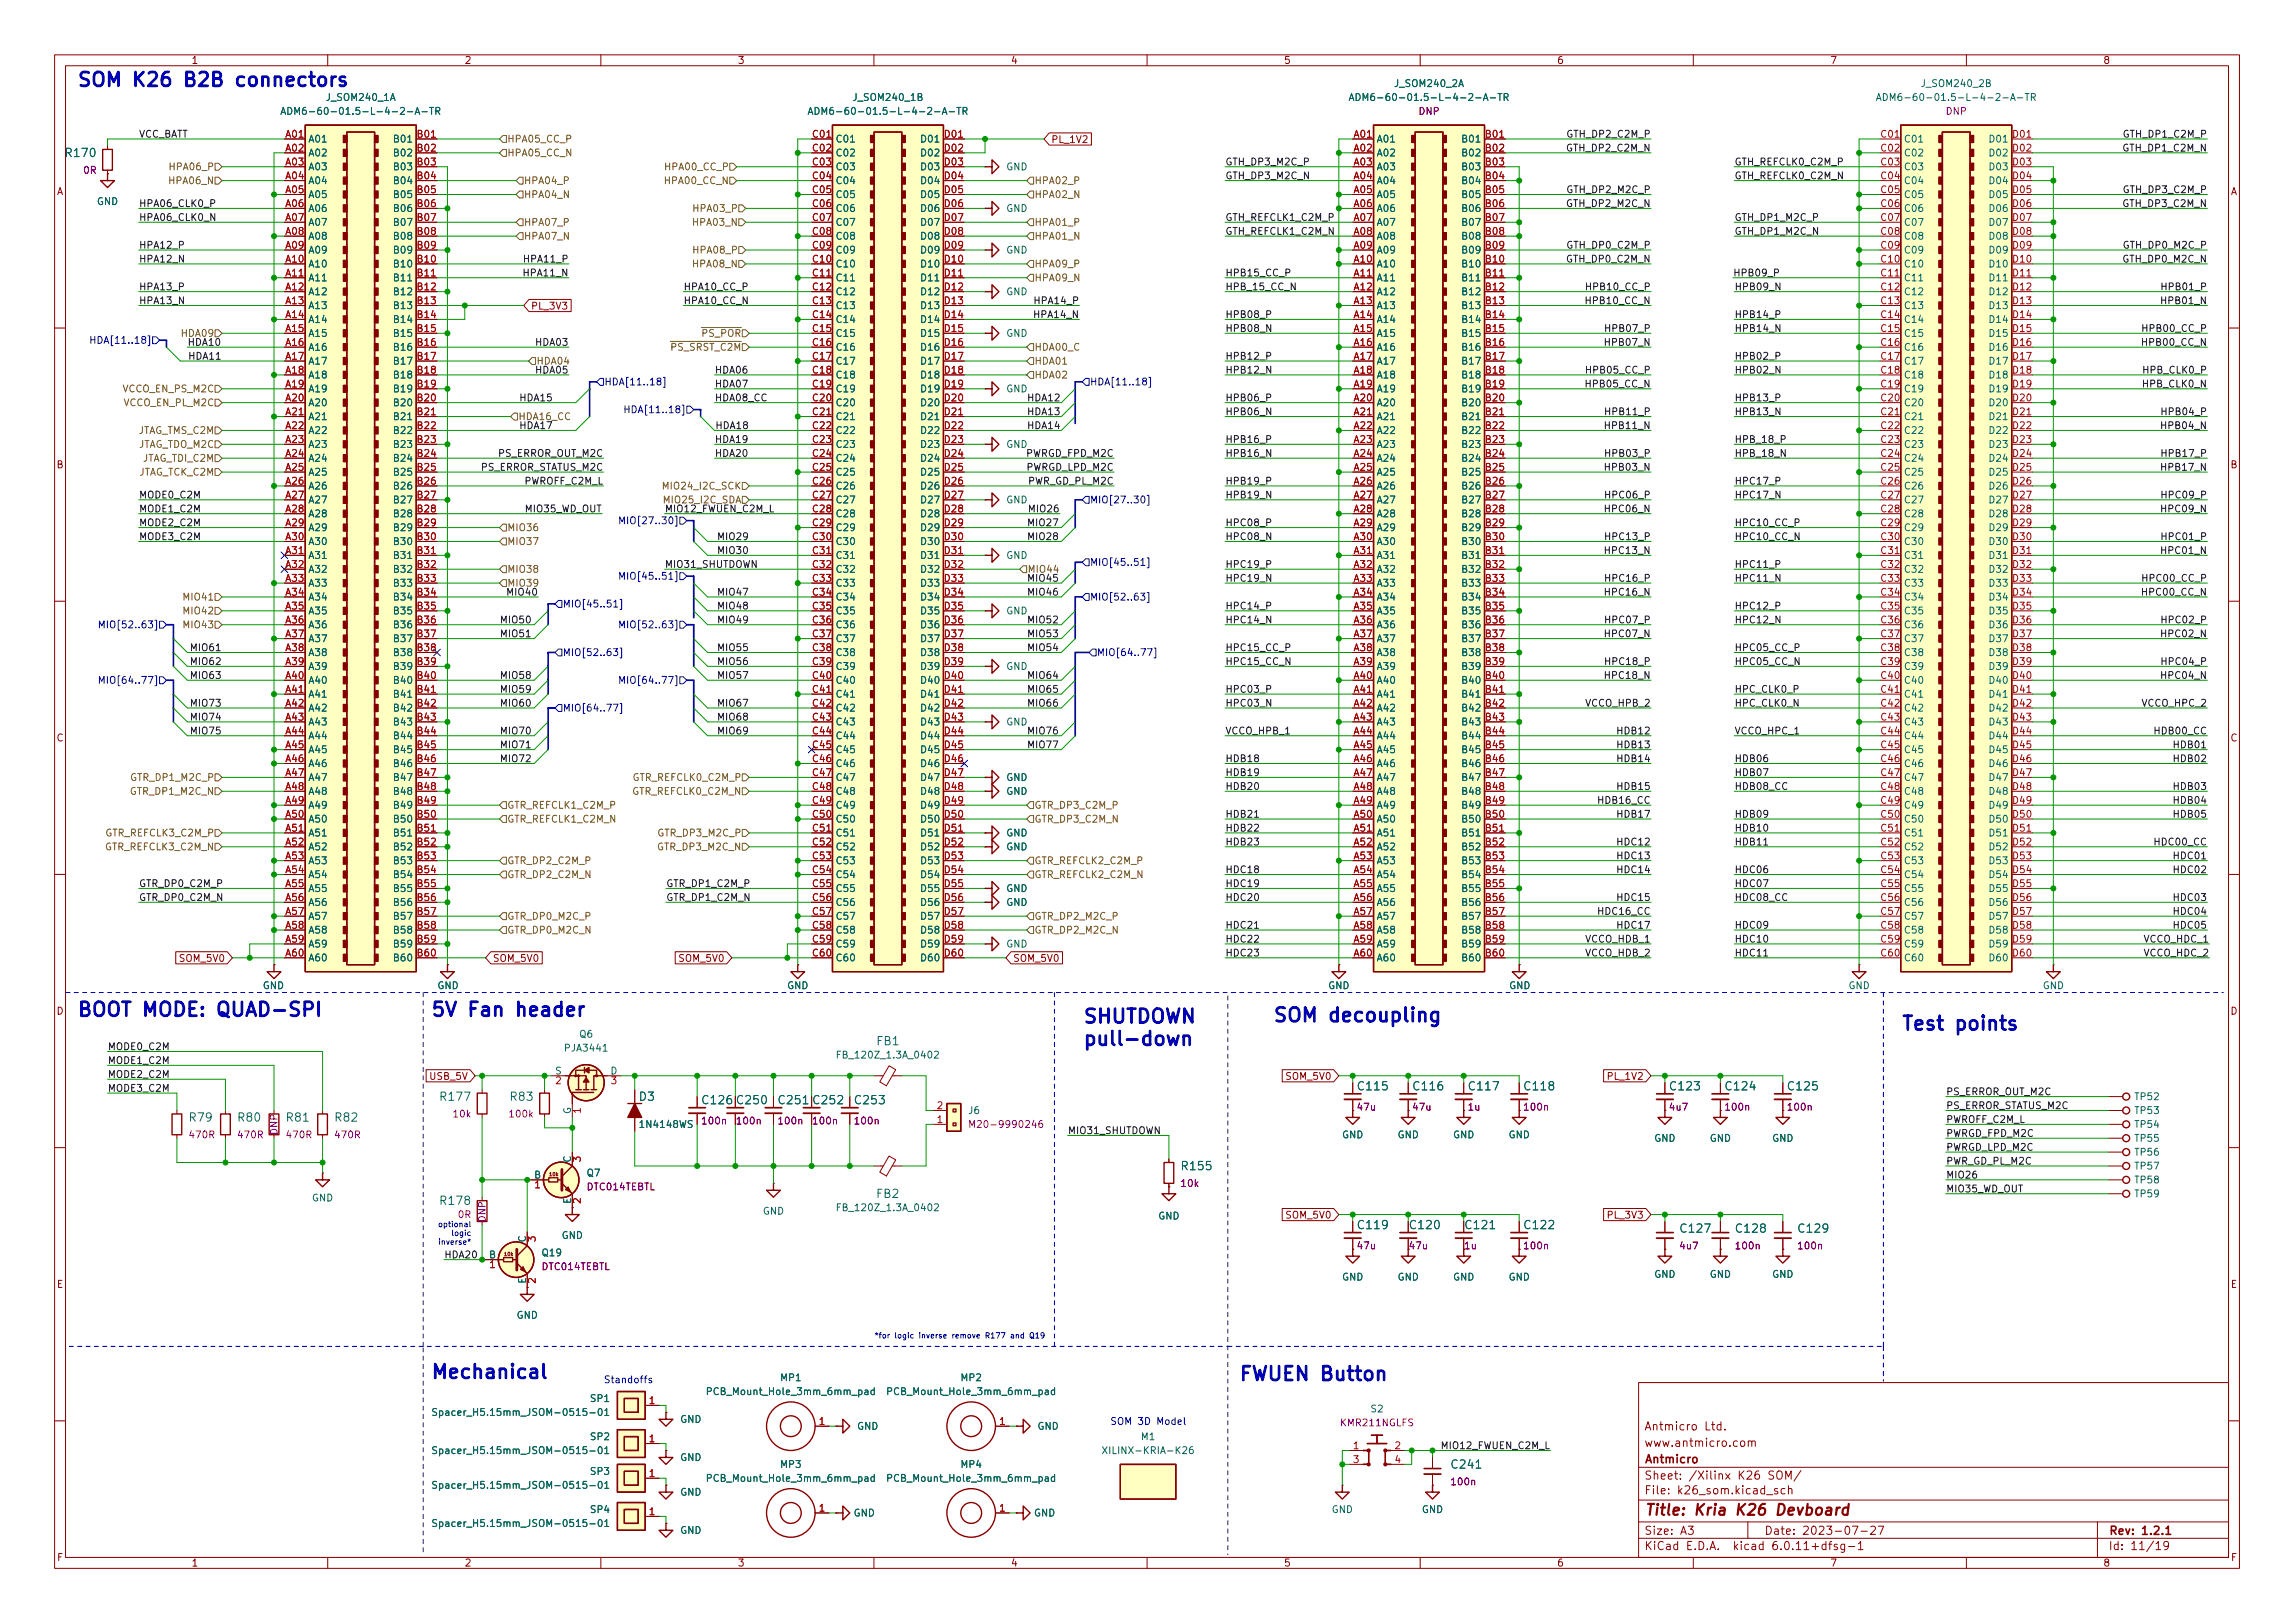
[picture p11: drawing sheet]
<svg xmlns="http://www.w3.org/2000/svg" width="420mm" height="297mm" viewBox="0 0 420 297" stroke-linecap="round" stroke-linejoin="round" font-family="sans-serif">
<defs><g id="words">
<g font-size="3.5" fill="#0000c2">
<text x="14" y="15.8">SOM K26</text>
<text x="34.2" y="15.8">B2B</text>
<text x="44.2" y="15.8">connectors</text>
<text x="14" y="186">BOOT MODE: QUAD-SPI</text>
<text x="78.7" y="186">5V</text>
<text x="85.8" y="186">Fan</text>
<text x="95" y="186">header</text>
<text x="198.1" y="187.3">SHUTDOWN</text>
<text x="198.1" y="191.3">pull-down</text>
<text x="232.9" y="187">SOM decoupling</text>
<text x="348" y="188.6">Test</text>
<text x="358" y="188.6">points</text>
<text x="78.7" y="252.3">Mechanical</text>
<text x="226.7" y="252.7">FWUEN Button</text>
</g>
<g font-size="2.8" fill="#840000">
<text x="301" y="277.9">Title:</text>
<text x="310.2" y="277.9">Kria</text>
<text x="318.2" y="277.9">K26</text>
<text x="325.9" y="277.9">Devboard</text>
</g>
<g font-size="2.1" fill="#006464">
<text x="11.7" y="29.2">R170</text>
<text x="160.3" y="191.8">FB1</text>
<text x="80.3" y="201.9">R177</text>
<text x="93.2" y="201.9">R83</text>
<text x="116.9" y="201.9">D3</text>
<text x="128.3" y="202.6">C126</text>
<text x="142.3" y="202.6">C251</text>
<text x="156.2" y="202.6">C253</text>
<text x="248.3" y="200">C115</text>
<text x="258.5" y="200">C116</text>
<text x="268.6" y="200">C117</text>
<text x="278.8" y="200">C118</text>
<text x="305.5" y="200">C123</text>
<text x="315.6" y="200">C124</text>
<text x="327" y="200">C125</text>
<text x="34.4" y="205.7">R79</text>
<text x="43.3" y="205.7">R80</text>
<text x="52.2" y="205.7">R81</text>
<text x="61.1" y="205.7">R82</text>
<text x="216" y="214.6">R155</text>
<text x="80.3" y="221">R178</text>
<text x="160.3" y="219.7">FB2</text>
<text x="248.3" y="225.4">C119</text>
<text x="278.8" y="225.4">C122</text>
<text x="307.4" y="226.1">C127</text>
<text x="317.5" y="226.1">C128</text>
<text x="329" y="226.1">C129</text>
<text x="265.5" y="269.2">C241</text>
</g>
<g font-size="2.1" fill="#840000">
<text x="134.6" y="202.6">C250</text>
<text x="148.6" y="202.6">C252</text>
<text x="257.8" y="225.4">C120</text>
<text x="268" y="225.4">C121</text>
<text x="301" y="262.2">Antmicro</text>
<text x="312.1" y="262.2">Ltd.</text>
<text x="301" y="268.2">Antmicro</text>
<text x="301" y="265.2">www.antmicro.com</text>
<text x="301" y="273.9">File:</text>
<text x="301" y="271.2">Sheet:</text>
<text x="307.4" y="273.9">k26_som.kicad_sch</text>
<text x="309.2" y="271.2">/Xilinx</text>
<text x="318.3" y="271.2">K26</text>
<text x="323.9" y="271.2">SOM/</text>
<text x="301" y="281.3">Size:</text>
<text x="307.6" y="281.3">A3</text>
<text x="323" y="281.3">Date:</text>
<text x="330" y="281.3">2023-07-27</text>
<text x="386" y="281.3">Rev:</text>
<text x="392.1" y="281.3">1.2.1</text>
<text x="301" y="284.1">KiCad</text>
<text x="308.7" y="284.1">E.D.A.</text>
<text x="317.6" y="284.1">kicad</text>
<text x="324.8" y="284.1">6.0.11+dfsg-1</text>
<text x="386" y="284.1">Id:</text>
<text x="390.1" y="284.1">11/19</text>
</g>
<g font-size="1.8" fill="#840000">
<text x="35" y="12.1">1</text>
<text x="85" y="12.1">2</text>
<text x="135" y="12.1">3</text>
<text x="185" y="12.1">4</text>
<text x="235" y="12.1">5</text>
<text x="285" y="12.1">6</text>
<text x="335" y="12.1">7</text>
<text x="385" y="12.1">8</text>
<text x="192.4" y="26.5">PL_1V2</text>
<text x="10.4" y="36.1">A</text>
<text x="408.4" y="36.1">A</text>
<text x="97.2" y="57">PL_3V3</text>
<text x="10.3" y="86.1">B</text>
<text x="408.3" y="86.1">B</text>
<text x="10.3" y="136.1">C</text>
<text x="408.3" y="136.1">C</text>
<text x="32.7" y="176.4">SOM_5V0</text>
<text x="90.2" y="176.4">SOM_5V0</text>
<text x="124.1" y="176.4">SOM_5V0</text>
<text x="185.4" y="176.4">SOM_5V0</text>
<text x="10.3" y="186.1">D</text>
<text x="408.3" y="186.1">D</text>
<text x="78.5" y="198">USB_5V</text>
<text x="235.2" y="198">SOM_5V0</text>
<text x="294.1" y="198">PL_1V2</text>
<text x="235.2" y="223.4">SOM_5V0</text>
<text x="294.1" y="223.4">PL_3V3</text>
<text x="257.8" y="229">47u</text>
<text x="10.3" y="236.1">E</text>
<text x="408.3" y="236.1">E</text>
<text x="10.4" y="286.1">F</text>
<text x="35" y="287.1">1</text>
<text x="85" y="287.1">2</text>
<text x="135" y="287.1">3</text>
<text x="185" y="287.1">4</text>
<text x="235" y="287.1">5</text>
<text x="285" y="287.1">6</text>
<text x="335" y="287.1">7</text>
<text x="385" y="287.1">8</text>
<text x="408.4" y="286.1">F</text>
</g>
<g font-size="1.8" fill="#006464">
<text x="255.1" y="16.3">J_SOM240_2A</text>
<text x="351.6" y="16.3">J_SOM240_2B</text>
<text x="51.2" y="21.4">ADM6-60-01.5-L-4-2-A-TR</text>
<text x="59.6" y="18.8">J_SOM240_1A</text>
<text x="147.8" y="21.4">ADM6-60-01.5-L-4-2-A-TR</text>
<text x="156" y="18.8">J_SOM240_1B</text>
<text x="246.8" y="18.8">ADM6-60-01.5-L-4-2-A-TR</text>
<text x="343.3" y="18.8">ADM6-60-01.5-L-4-2-A-TR</text>
<text x="56.4" y="26.5">A01</text>
<text x="56.4" y="29">A02</text>
<text x="71.9" y="26.5">B01</text>
<text x="71.9" y="29">B02</text>
<text x="152.9" y="26.5">C01</text>
<text x="152.9" y="29">C02</text>
<text x="168.4" y="26.5">D01</text>
<text x="168.4" y="29">D02</text>
<text x="252" y="26.5">A01</text>
<text x="252" y="29">A02</text>
<text x="267.4" y="26.5">B01</text>
<text x="267.4" y="29">B02</text>
<text x="348.5" y="26.5">C01</text>
<text x="348.5" y="29">C02</text>
<text x="364" y="26.5">D01</text>
<text x="364" y="29">D02</text>
<text x="56.4" y="31.5">A03</text>
<text x="56.4" y="34.1">A04</text>
<text x="71.9" y="31.5">B03</text>
<text x="71.9" y="34.1">B04</text>
<text x="152.9" y="31.5">C03</text>
<text x="152.9" y="34.1">C04</text>
<text x="168.4" y="31.5">D03</text>
<text x="168.4" y="34.1">D04</text>
<text x="184.2" y="31.5">GND</text>
<text x="252" y="31.5">A03</text>
<text x="252" y="34.1">A04</text>
<text x="267.4" y="31.5">B03</text>
<text x="267.4" y="34.1">B04</text>
<text x="348.5" y="31.5">C03</text>
<text x="348.5" y="34.1">C04</text>
<text x="364" y="31.5">D03</text>
<text x="364" y="34.1">D04</text>
<text x="17.7" y="37.9">GND</text>
<text x="56.4" y="36.6">A05</text>
<text x="56.4" y="39.2">A06</text>
<text x="56.4" y="41.7">A07</text>
<text x="71.9" y="36.6">B05</text>
<text x="71.9" y="39.2">B06</text>
<text x="71.9" y="41.7">B07</text>
<text x="152.9" y="36.6">C05</text>
<text x="152.9" y="39.2">C06</text>
<text x="152.9" y="41.7">C07</text>
<text x="168.4" y="36.6">D05</text>
<text x="168.4" y="39.2">D06</text>
<text x="168.4" y="41.7">D07</text>
<text x="184.2" y="39.2">GND</text>
<text x="252" y="36.6">A05</text>
<text x="252" y="39.2">A06</text>
<text x="252" y="41.7">A07</text>
<text x="267.4" y="36.6">B05</text>
<text x="267.4" y="39.2">B06</text>
<text x="267.4" y="41.7">B07</text>
<text x="348.5" y="36.6">C05</text>
<text x="348.5" y="39.2">C06</text>
<text x="348.5" y="41.7">C07</text>
<text x="364" y="36.6">D05</text>
<text x="364" y="39.2">D06</text>
<text x="364" y="41.7">D07</text>
<text x="56.4" y="44.2">A08</text>
<text x="56.4" y="46.8">A09</text>
<text x="71.9" y="44.2">B08</text>
<text x="71.9" y="46.8">B09</text>
<text x="152.9" y="44.2">C08</text>
<text x="152.9" y="46.8">C09</text>
<text x="168.4" y="44.2">D08</text>
<text x="168.4" y="46.8">D09</text>
<text x="184.2" y="46.8">GND</text>
<text x="252" y="44.2">A08</text>
<text x="252" y="46.8">A09</text>
<text x="267.4" y="44.2">B08</text>
<text x="267.4" y="46.8">B09</text>
<text x="348.5" y="44.2">C08</text>
<text x="348.5" y="46.8">C09</text>
<text x="364" y="44.2">D08</text>
<text x="364" y="46.8">D09</text>
<text x="56.4" y="49.3">A10</text>
<text x="56.4" y="51.9">A11</text>
<text x="71.9" y="49.3">B10</text>
<text x="71.9" y="51.9">B11</text>
<text x="152.9" y="49.3">C10</text>
<text x="152.9" y="51.9">C11</text>
<text x="168.4" y="49.3">D10</text>
<text x="168.4" y="51.9">D11</text>
<text x="252" y="49.3">A10</text>
<text x="252" y="51.9">A11</text>
<text x="267.4" y="49.3">B10</text>
<text x="267.4" y="51.9">B11</text>
<text x="348.5" y="49.3">C10</text>
<text x="348.5" y="51.9">C11</text>
<text x="364" y="49.3">D10</text>
<text x="364" y="51.9">D11</text>
<text x="56.4" y="54.4">A12</text>
<text x="56.4" y="56.9">A13</text>
<text x="56.4" y="59.5">A14</text>
<text x="71.9" y="54.4">B12</text>
<text x="71.9" y="56.9">B13</text>
<text x="71.9" y="59.5">B14</text>
<text x="152.9" y="54.4">C12</text>
<text x="152.9" y="56.9">C13</text>
<text x="152.9" y="59.5">C14</text>
<text x="168.4" y="54.4">D12</text>
<text x="168.4" y="56.9">D13</text>
<text x="168.4" y="59.5">D14</text>
<text x="184.2" y="54.4">GND</text>
<text x="252" y="54.4">A12</text>
<text x="252" y="56.9">A13</text>
<text x="252" y="59.5">A14</text>
<text x="267.4" y="54.4">B12</text>
<text x="267.4" y="56.9">B13</text>
<text x="267.4" y="59.5">B14</text>
<text x="348.5" y="54.4">C12</text>
<text x="348.5" y="56.9">C13</text>
<text x="348.5" y="59.5">C14</text>
<text x="364" y="54.4">D12</text>
<text x="364" y="56.9">D13</text>
<text x="364" y="59.5">D14</text>
<text x="56.4" y="62">A15</text>
<text x="56.4" y="64.6">A16</text>
<text x="71.9" y="62">B15</text>
<text x="71.9" y="64.6">B16</text>
<text x="152.9" y="62">C15</text>
<text x="152.9" y="64.6">C16</text>
<text x="168.4" y="62">D15</text>
<text x="168.4" y="64.6">D16</text>
<text x="184.2" y="62">GND</text>
<text x="252" y="62">A15</text>
<text x="252" y="64.6">A16</text>
<text x="267.4" y="62">B15</text>
<text x="267.4" y="64.6">B16</text>
<text x="348.5" y="62">C15</text>
<text x="348.5" y="64.6">C16</text>
<text x="364" y="62">D15</text>
<text x="364" y="64.6">D16</text>
<text x="56.4" y="67.1">A17</text>
<text x="56.4" y="69.6">A18</text>
<text x="71.9" y="67.1">B17</text>
<text x="71.9" y="69.6">B18</text>
<text x="152.9" y="67.1">C17</text>
<text x="152.9" y="69.6">C18</text>
<text x="168.4" y="67.1">D17</text>
<text x="168.4" y="69.6">D18</text>
<text x="252" y="67.1">A17</text>
<text x="252" y="69.6">A18</text>
<text x="267.4" y="67.1">B17</text>
<text x="267.4" y="69.6">B18</text>
<text x="348.5" y="67.1">C17</text>
<text x="348.5" y="69.6">C18</text>
<text x="364" y="67.1">D17</text>
<text x="364" y="69.6">D18</text>
<text x="56.4" y="72.2">A19</text>
<text x="56.4" y="74.7">A20</text>
<text x="56.4" y="77.3">A21</text>
<text x="71.9" y="72.2">B19</text>
<text x="71.9" y="74.7">B20</text>
<text x="71.9" y="77.3">B21</text>
<text x="152.9" y="72.2">C19</text>
<text x="152.9" y="74.7">C20</text>
<text x="152.9" y="77.3">C21</text>
<text x="168.4" y="72.2">D19</text>
<text x="168.4" y="74.7">D20</text>
<text x="168.4" y="77.3">D21</text>
<text x="184.2" y="72.2">GND</text>
<text x="252" y="72.2">A19</text>
<text x="252" y="74.7">A20</text>
<text x="252" y="77.3">A21</text>
<text x="267.4" y="72.2">B19</text>
<text x="267.4" y="74.7">B20</text>
<text x="267.4" y="77.3">B21</text>
<text x="348.5" y="72.2">C19</text>
<text x="348.5" y="74.7">C20</text>
<text x="348.5" y="77.3">C21</text>
<text x="364" y="72.2">D19</text>
<text x="364" y="74.7">D20</text>
<text x="364" y="77.3">D21</text>
<text x="56.4" y="79.8">A22</text>
<text x="56.4" y="82.3">A23</text>
<text x="71.9" y="79.8">B22</text>
<text x="71.9" y="82.3">B23</text>
<text x="152.9" y="79.8">C22</text>
<text x="152.9" y="82.3">C23</text>
<text x="168.4" y="79.8">D22</text>
<text x="168.4" y="82.3">D23</text>
<text x="184.2" y="82.3">GND</text>
<text x="252" y="79.8">A22</text>
<text x="252" y="82.3">A23</text>
<text x="267.4" y="79.8">B22</text>
<text x="267.4" y="82.3">B23</text>
<text x="348.5" y="79.8">C22</text>
<text x="348.5" y="82.3">C23</text>
<text x="364" y="79.8">D22</text>
<text x="364" y="82.3">D23</text>
<text x="56.4" y="84.9">A24</text>
<text x="56.4" y="87.4">A25</text>
<text x="56.4" y="90">A26</text>
<text x="71.9" y="84.9">B24</text>
<text x="71.9" y="87.4">B25</text>
<text x="71.9" y="90">B26</text>
<text x="152.9" y="84.9">C24</text>
<text x="152.9" y="87.4">C25</text>
<text x="152.9" y="90">C26</text>
<text x="168.4" y="84.9">D24</text>
<text x="168.4" y="87.4">D25</text>
<text x="168.4" y="90">D26</text>
<text x="252" y="84.9">A24</text>
<text x="252" y="87.4">A25</text>
<text x="252" y="90">A26</text>
<text x="267.4" y="84.9">B24</text>
<text x="267.4" y="87.4">B25</text>
<text x="267.4" y="90">B26</text>
<text x="348.5" y="84.9">C24</text>
<text x="348.5" y="87.4">C25</text>
<text x="348.5" y="90">C26</text>
<text x="364" y="84.9">D24</text>
<text x="364" y="87.4">D25</text>
<text x="364" y="90">D26</text>
<text x="56.4" y="92.5">A27</text>
<text x="56.4" y="95">A28</text>
<text x="71.9" y="92.5">B27</text>
<text x="71.9" y="95">B28</text>
<text x="152.9" y="92.5">C27</text>
<text x="152.9" y="95">C28</text>
<text x="168.4" y="92.5">D27</text>
<text x="168.4" y="95">D28</text>
<text x="184.2" y="92.5">GND</text>
<text x="252" y="92.5">A27</text>
<text x="252" y="95">A28</text>
<text x="267.4" y="92.5">B27</text>
<text x="267.4" y="95">B28</text>
<text x="348.5" y="92.5">C27</text>
<text x="348.5" y="95">C28</text>
<text x="364" y="92.5">D27</text>
<text x="364" y="95">D28</text>
<text x="56.4" y="97.6">A29</text>
<text x="56.4" y="100.1">A30</text>
<text x="71.9" y="97.6">B29</text>
<text x="71.9" y="100.1">B30</text>
<text x="152.9" y="97.6">C29</text>
<text x="152.9" y="100.1">C30</text>
<text x="168.4" y="97.6">D29</text>
<text x="168.4" y="100.1">D30</text>
<text x="252" y="97.6">A29</text>
<text x="252" y="100.1">A30</text>
<text x="267.4" y="97.6">B29</text>
<text x="267.4" y="100.1">B30</text>
<text x="348.5" y="97.6">C29</text>
<text x="348.5" y="100.1">C30</text>
<text x="364" y="97.6">D29</text>
<text x="364" y="100.1">D30</text>
<text x="56.4" y="102.7">A31</text>
<text x="56.4" y="105.2">A32</text>
<text x="56.4" y="107.7">A33</text>
<text x="71.9" y="102.7">B31</text>
<text x="71.9" y="105.2">B32</text>
<text x="71.9" y="107.7">B33</text>
<text x="152.9" y="102.7">C31</text>
<text x="152.9" y="105.2">C32</text>
<text x="152.9" y="107.7">C33</text>
<text x="168.4" y="102.7">D31</text>
<text x="168.4" y="105.2">D32</text>
<text x="168.4" y="107.7">D33</text>
<text x="184.2" y="102.7">GND</text>
<text x="252" y="102.7">A31</text>
<text x="252" y="105.2">A32</text>
<text x="252" y="107.7">A33</text>
<text x="267.4" y="102.7">B31</text>
<text x="267.4" y="105.2">B32</text>
<text x="267.4" y="107.7">B33</text>
<text x="348.5" y="102.7">C31</text>
<text x="348.5" y="105.2">C32</text>
<text x="348.5" y="107.7">C33</text>
<text x="364" y="102.7">D31</text>
<text x="364" y="105.2">D32</text>
<text x="364" y="107.7">D33</text>
<text x="56.4" y="110.3">A34</text>
<text x="56.4" y="112.8">A35</text>
<text x="71.9" y="110.3">B34</text>
<text x="71.9" y="112.8">B35</text>
<text x="152.9" y="110.3">C34</text>
<text x="152.9" y="112.8">C35</text>
<text x="168.4" y="110.3">D34</text>
<text x="168.4" y="112.8">D35</text>
<text x="184.2" y="112.8">GND</text>
<text x="252" y="110.3">A34</text>
<text x="252" y="112.8">A35</text>
<text x="267.4" y="110.3">B34</text>
<text x="267.4" y="112.8">B35</text>
<text x="348.5" y="110.3">C34</text>
<text x="348.5" y="112.8">C35</text>
<text x="364" y="110.3">D34</text>
<text x="364" y="112.8">D35</text>
<text x="56.4" y="115.4">A36</text>
<text x="56.4" y="117.9">A37</text>
<text x="71.9" y="115.4">B36</text>
<text x="71.9" y="117.9">B37</text>
<text x="152.9" y="115.4">C36</text>
<text x="152.9" y="117.9">C37</text>
<text x="168.4" y="115.4">D36</text>
<text x="168.4" y="117.9">D37</text>
<text x="252" y="115.4">A36</text>
<text x="252" y="117.9">A37</text>
<text x="267.4" y="115.4">B36</text>
<text x="267.4" y="117.9">B37</text>
<text x="348.5" y="115.4">C36</text>
<text x="348.5" y="117.9">C37</text>
<text x="364" y="115.4">D36</text>
<text x="364" y="117.9">D37</text>
<text x="56.4" y="120.4">A38</text>
<text x="56.4" y="123">A39</text>
<text x="56.4" y="125.5">A40</text>
<text x="71.9" y="120.4">B38</text>
<text x="71.9" y="123">B39</text>
<text x="71.9" y="125.5">B40</text>
<text x="152.9" y="120.4">C38</text>
<text x="152.9" y="123">C39</text>
<text x="152.9" y="125.5">C40</text>
<text x="168.4" y="120.4">D38</text>
<text x="168.4" y="123">D39</text>
<text x="168.4" y="125.5">D40</text>
<text x="184.2" y="123">GND</text>
<text x="252" y="120.4">A38</text>
<text x="252" y="123">A39</text>
<text x="252" y="125.5">A40</text>
<text x="267.4" y="120.4">B38</text>
<text x="267.4" y="123">B39</text>
<text x="267.4" y="125.5">B40</text>
<text x="348.5" y="120.4">C38</text>
<text x="348.5" y="123">C39</text>
<text x="348.5" y="125.5">C40</text>
<text x="364" y="120.4">D38</text>
<text x="364" y="123">D39</text>
<text x="364" y="125.5">D40</text>
<text x="56.4" y="128.1">A41</text>
<text x="56.4" y="130.6">A42</text>
<text x="71.9" y="128.1">B41</text>
<text x="71.9" y="130.6">B42</text>
<text x="152.9" y="128.1">C41</text>
<text x="152.9" y="130.6">C42</text>
<text x="168.4" y="128.1">D41</text>
<text x="168.4" y="130.6">D42</text>
<text x="252" y="128.1">A41</text>
<text x="252" y="130.6">A42</text>
<text x="267.4" y="128.1">B41</text>
<text x="267.4" y="130.6">B42</text>
<text x="348.5" y="128.1">C41</text>
<text x="348.5" y="130.6">C42</text>
<text x="364" y="128.1">D41</text>
<text x="364" y="130.6">D42</text>
<text x="56.4" y="133.1">A43</text>
<text x="56.4" y="135.7">A44</text>
<text x="71.9" y="133.1">B43</text>
<text x="71.9" y="135.7">B44</text>
<text x="152.9" y="133.1">C43</text>
<text x="152.9" y="135.7">C44</text>
<text x="168.4" y="133.1">D43</text>
<text x="168.4" y="135.7">D44</text>
<text x="184.2" y="133.1">GND</text>
<text x="252" y="133.1">A43</text>
<text x="252" y="135.7">A44</text>
<text x="267.4" y="133.1">B43</text>
<text x="267.4" y="135.7">B44</text>
<text x="348.5" y="133.1">C43</text>
<text x="348.5" y="135.7">C44</text>
<text x="364" y="133.1">D43</text>
<text x="364" y="135.7">D44</text>
<text x="56.4" y="138.2">A45</text>
<text x="56.4" y="140.8">A46</text>
<text x="56.4" y="143.3">A47</text>
<text x="71.9" y="138.2">B45</text>
<text x="71.9" y="140.8">B46</text>
<text x="71.9" y="143.3">B47</text>
<text x="152.9" y="138.2">C45</text>
<text x="152.9" y="140.8">C46</text>
<text x="152.9" y="143.3">C47</text>
<text x="168.4" y="138.2">D45</text>
<text x="168.4" y="140.8">D46</text>
<text x="168.4" y="143.3">D47</text>
<text x="184.2" y="143.3">GND</text>
<text x="252" y="138.2">A45</text>
<text x="252" y="140.8">A46</text>
<text x="252" y="143.3">A47</text>
<text x="267.4" y="138.2">B45</text>
<text x="267.4" y="140.8">B46</text>
<text x="267.4" y="143.3">B47</text>
<text x="348.5" y="138.2">C45</text>
<text x="348.5" y="140.8">C46</text>
<text x="348.5" y="143.3">C47</text>
<text x="364" y="138.2">D45</text>
<text x="364" y="140.8">D46</text>
<text x="364" y="143.3">D47</text>
<text x="56.4" y="145.8">A48</text>
<text x="56.4" y="148.4">A49</text>
<text x="71.9" y="145.8">B48</text>
<text x="71.9" y="148.4">B49</text>
<text x="152.9" y="145.8">C48</text>
<text x="152.9" y="148.4">C49</text>
<text x="168.4" y="145.8">D48</text>
<text x="168.4" y="148.4">D49</text>
<text x="184.2" y="145.8">GND</text>
<text x="252" y="145.8">A48</text>
<text x="252" y="148.4">A49</text>
<text x="267.4" y="145.8">B48</text>
<text x="267.4" y="148.4">B49</text>
<text x="348.5" y="145.8">C48</text>
<text x="348.5" y="148.4">C49</text>
<text x="364" y="145.8">D48</text>
<text x="364" y="148.4">D49</text>
<text x="56.4" y="150.9">A50</text>
<text x="56.4" y="153.5">A51</text>
<text x="56.4" y="156">A52</text>
<text x="71.9" y="150.9">B50</text>
<text x="71.9" y="153.5">B51</text>
<text x="71.9" y="156">B52</text>
<text x="152.9" y="150.9">C50</text>
<text x="152.9" y="153.5">C51</text>
<text x="152.9" y="156">C52</text>
<text x="168.4" y="150.9">D50</text>
<text x="168.4" y="153.5">D51</text>
<text x="168.4" y="156">D52</text>
<text x="184.2" y="156">GND</text>
<text x="184.2" y="153.5">GND</text>
<text x="252" y="150.9">A50</text>
<text x="252" y="153.5">A51</text>
<text x="252" y="156">A52</text>
<text x="267.4" y="150.9">B50</text>
<text x="267.4" y="153.5">B51</text>
<text x="267.4" y="156">B52</text>
<text x="348.5" y="150.9">C50</text>
<text x="348.5" y="153.5">C51</text>
<text x="348.5" y="156">C52</text>
<text x="364" y="150.9">D50</text>
<text x="364" y="153.5">D51</text>
<text x="364" y="156">D52</text>
<text x="56.4" y="158.5">A53</text>
<text x="56.4" y="161.1">A54</text>
<text x="71.9" y="158.5">B53</text>
<text x="71.9" y="161.1">B54</text>
<text x="152.9" y="158.5">C53</text>
<text x="152.9" y="161.1">C54</text>
<text x="168.4" y="158.5">D53</text>
<text x="168.4" y="161.1">D54</text>
<text x="252" y="158.5">A53</text>
<text x="252" y="161.1">A54</text>
<text x="267.4" y="158.5">B53</text>
<text x="267.4" y="161.1">B54</text>
<text x="348.5" y="158.5">C53</text>
<text x="348.5" y="161.1">C54</text>
<text x="364" y="158.5">D53</text>
<text x="364" y="161.1">D54</text>
<text x="56.4" y="163.6">A55</text>
<text x="56.4" y="166.2">A56</text>
<text x="71.9" y="163.6">B55</text>
<text x="71.9" y="166.2">B56</text>
<text x="152.9" y="163.6">C55</text>
<text x="152.9" y="166.2">C56</text>
<text x="168.4" y="163.6">D55</text>
<text x="168.4" y="166.2">D56</text>
<text x="184.2" y="163.6">GND</text>
<text x="184.2" y="166.2">GND</text>
<text x="252" y="163.6">A55</text>
<text x="252" y="166.2">A56</text>
<text x="267.4" y="163.6">B55</text>
<text x="267.4" y="166.2">B56</text>
<text x="348.5" y="163.6">C55</text>
<text x="348.5" y="166.2">C56</text>
<text x="364" y="163.6">D55</text>
<text x="364" y="166.2">D56</text>
<text x="56.4" y="168.7">A57</text>
<text x="56.4" y="171.2">A58</text>
<text x="56.4" y="173.8">A59</text>
<text x="71.9" y="168.7">B57</text>
<text x="71.9" y="171.2">B58</text>
<text x="71.9" y="173.8">B59</text>
<text x="152.9" y="168.7">C57</text>
<text x="152.9" y="171.2">C58</text>
<text x="152.9" y="173.8">C59</text>
<text x="168.4" y="168.7">D57</text>
<text x="168.4" y="171.2">D58</text>
<text x="168.4" y="173.8">D59</text>
<text x="184.2" y="173.8">GND</text>
<text x="252" y="168.7">A57</text>
<text x="252" y="171.2">A58</text>
<text x="252" y="173.8">A59</text>
<text x="267.4" y="168.7">B57</text>
<text x="267.4" y="171.2">B58</text>
<text x="267.4" y="173.8">B59</text>
<text x="348.5" y="168.7">C57</text>
<text x="348.5" y="171.2">C58</text>
<text x="348.5" y="173.8">C59</text>
<text x="364" y="168.7">D57</text>
<text x="364" y="171.2">D58</text>
<text x="364" y="173.8">D59</text>
<text x="56.4" y="176.3">A60</text>
<text x="71.9" y="176.3">B60</text>
<text x="152.9" y="176.3">C60</text>
<text x="168.4" y="176.3">D60</text>
<text x="252" y="176.3">A60</text>
<text x="267.4" y="176.3">B60</text>
<text x="348.5" y="176.3">C60</text>
<text x="364" y="176.3">D60</text>
<text x="48" y="181.4">GND</text>
<text x="80" y="181.4">GND</text>
<text x="144" y="181.4">GND</text>
<text x="243.1" y="181.4">GND</text>
<text x="276.2" y="181.4">GND</text>
<text x="338.3" y="181.4">GND</text>
<text x="373.9" y="181.4">GND</text>
<text x="106" y="190.3">Q6</text>
<text x="101.6" y="196.6">S</text>
<text x="103.2" y="192.8">PJA3441</text>
<text x="111.7" y="196.6">D</text>
<text x="152.9" y="194.1">FB_120Z_1.3A_0402</text>
<text x="104.5" y="203.9" transform="rotate(-90 104.5 203.9)">G</text>
<text x="390.7" y="201.7">TP52</text>
<text x="116.8" y="206.8">1N4148WS</text>
<text x="177.2" y="204.3">J6</text>
<text x="245.6" y="208.7">GND</text>
<text x="255.8" y="208.7">GND</text>
<text x="266" y="208.7">GND</text>
<text x="276.1" y="208.7">GND</text>
<text x="302.8" y="209.3">GND</text>
<text x="312.9" y="209.3">GND</text>
<text x="324.4" y="209.3">GND</text>
<text x="390.7" y="209.3">TP55</text>
<text x="390.7" y="206.8">TP54</text>
<text x="390.7" y="204.3">TP53</text>
<text x="97.7" y="215.7">B</text>
<text x="104.5" y="212.8" transform="rotate(-90 104.5 212.8)">C</text>
<text x="107.3" y="215.7">Q7</text>
<text x="390.7" y="214.4">TP57</text>
<text x="390.7" y="211.9">TP56</text>
<text x="57" y="220.3">GND</text>
<text x="104.5" y="220.4" transform="rotate(-90 104.5 220.4)">E</text>
<text x="390.7" y="219.5">TP59</text>
<text x="390.7" y="217">TP58</text>
<text x="96.3" y="227.4" transform="rotate(-90 96.3 227.4)">C</text>
<text x="102.8" y="227.1">GND</text>
<text x="139.6" y="222.7">GND</text>
<text x="152.9" y="222">FB_120Z_1.3A_0402</text>
<text x="212" y="223.6">GND</text>
<text x="89.5" y="230.3">B</text>
<text x="99.1" y="230.3">Q19</text>
<text x="96.3" y="235" transform="rotate(-90 96.3 235)">E</text>
<text x="245.6" y="234.7">GND</text>
<text x="255.8" y="234.7">GND</text>
<text x="266" y="234.7">GND</text>
<text x="276.1" y="234.7">GND</text>
<text x="302.8" y="234.2">GND</text>
<text x="312.9" y="234.2">GND</text>
<text x="324.4" y="234.2">GND</text>
<text x="94.5" y="241.7">GND</text>
<text x="107.9" y="257">SP1</text>
<text x="129.1" y="255.7">PCB_Mount_Hole_3mm_6mm_pad</text>
<text x="142.7" y="253.2">MP1</text>
<text x="162.2" y="255.7">PCB_Mount_Hole_3mm_6mm_pad</text>
<text x="175.8" y="253.2">MP2</text>
<text x="78.9" y="259.5">Spacer_H5.15mm_JSOM-0515-01</text>
<text x="107.9" y="263.9">SP2</text>
<text x="124.5" y="260.8">GND</text>
<text x="156.8" y="262">GND</text>
<text x="189.9" y="262">GND</text>
<text x="208.8" y="263.9">M1</text>
<text x="250.8" y="258.9">S2</text>
<text x="78.9" y="266.5">Spacer_H5.15mm_JSOM-0515-01</text>
<text x="124.5" y="267.8">GND</text>
<text x="142.7" y="269">MP3</text>
<text x="175.8" y="269">MP4</text>
<text x="201.6" y="266.5">XILINX-KRIA-K26</text>
<text x="78.9" y="272.8">Spacer_H5.15mm_JSOM-0515-01</text>
<text x="107.9" y="270.3">SP3</text>
<text x="124.5" y="274.1">GND</text>
<text x="129.1" y="271.6">PCB_Mount_Hole_3mm_6mm_pad</text>
<text x="162.2" y="271.6">PCB_Mount_Hole_3mm_6mm_pad</text>
<text x="78.9" y="279.8">Spacer_H5.15mm_JSOM-0515-01</text>
<text x="107.9" y="277.3">SP4</text>
<text x="124.5" y="281.1">GND</text>
<text x="156.2" y="277.9">GND</text>
<text x="189.2" y="277.9">GND</text>
<text x="243.7" y="277.3">GND</text>
<text x="260.2" y="277.3">GND</text>
</g>
<g font-size="1.8" fill="#840084">
<text x="259.6" y="21.4">DNP</text>
<text x="356.1" y="21.4">DNP</text>
<text x="15.1" y="32.2">0R</text>
<text x="248.3" y="203.6">47u</text>
<text x="258.4" y="203.6">47u</text>
<text x="268.6" y="203.6">1u</text>
<text x="278.8" y="203.6">100n</text>
<text x="305.4" y="203.6">4u7</text>
<text x="315.6" y="203.6">100n</text>
<text x="327" y="203.6">100n</text>
<text x="34.4" y="208.7">470R</text>
<text x="43.3" y="208.7">470R</text>
<text x="51.2" y="207.8" transform="rotate(-90 51.2 207.8)">DNP</text>
<text x="52.2" y="208.7">470R</text>
<text x="61.1" y="208.7">470R</text>
<text x="82.8" y="204.9">10k</text>
<text x="93" y="204.9">100k</text>
<text x="128.3" y="206.2">100n</text>
<text x="134.6" y="206.2">100n</text>
<text x="142.2" y="206.2">100n</text>
<text x="148.6" y="206.2">100n</text>
<text x="156.2" y="206.2">100n</text>
<text x="177.2" y="206.8">M20-9990246</text>
<text x="107.3" y="218.2">DTC014TEBTL</text>
<text x="216" y="217.6">10k</text>
<text x="83.7" y="223.3">0R</text>
<text x="89.3" y="223.8" transform="rotate(-90 89.3 223.8)">DNP</text>
<text x="99.1" y="232.8">DTC014TEBTL</text>
<text x="248.3" y="229">47u</text>
<text x="268" y="229">1u</text>
<text x="278.8" y="229">100n</text>
<text x="307.3" y="229">4u7</text>
<text x="317.5" y="229">100n</text>
<text x="328.9" y="229">100n</text>
<text x="245.2" y="261.4">KMR211NGLFS</text>
<text x="265.4" y="272.2">100n</text>
</g>
<g font-size="1.8" fill="#0f0f0f">
<text x="25.4" y="25.2">VCC_BATT</text>
<text x="286.6" y="27.7">GTH_DP2_C2M_N</text>
<text x="286.7" y="25.2">GTH_DP2_C2M_P</text>
<text x="388.5" y="27.7">GTH_DP1_C2M_N</text>
<text x="388.5" y="25.2">GTH_DP1_C2M_P</text>
<text x="224.3" y="30.3">GTH_DP3_M2C_P</text>
<text x="224.3" y="32.8">GTH_DP3_M2C_N</text>
<text x="286.7" y="35.3">GTH_DP2_M2C_P</text>
<text x="317.5" y="32.8">GTH_REFCLK0_C2M_N</text>
<text x="317.5" y="30.3">GTH_REFCLK0_C2M_P</text>
<text x="388.5" y="35.3">GTH_DP3_C2M_P</text>
<text x="25.4" y="40.4">HPA06_CLK0_N</text>
<text x="25.4" y="37.9">HPA06_CLK0_P</text>
<text x="224.3" y="40.4">GTH_REFCLK1_C2M_P</text>
<text x="286.6" y="37.9">GTH_DP2_M2C_N</text>
<text x="317.5" y="40.4">GTH_DP1_M2C_P</text>
<text x="388.5" y="37.9">GTH_DP3_C2M_N</text>
<text x="25.4" y="45.5">HPA12_P</text>
<text x="224.3" y="43">GTH_REFCLK1_C2M_N</text>
<text x="286.7" y="45.5">GTH_DP0_C2M_P</text>
<text x="317.5" y="43">GTH_DP1_M2C_N</text>
<text x="388.5" y="45.5">GTH_DP0_M2C_P</text>
<text x="25.4" y="53.1">HPA13_P</text>
<text x="25.4" y="48">HPA12_N</text>
<text x="95.6" y="50.6">HPA11_N</text>
<text x="95.6" y="48">HPA11_P</text>
<text x="125.1" y="53.1">HPA10_CC_P</text>
<text x="224.3" y="53.1">HPB_15_CC_N</text>
<text x="224.3" y="50.6">HPB15_CC_P</text>
<text x="286.6" y="48">GTH_DP0_C2M_N</text>
<text x="290.1" y="53.1">HPB10_CC_P</text>
<text x="317.2" y="50.6">HPB09_P</text>
<text x="317.5" y="53.1">HPB09_N</text>
<text x="388.5" y="48">GTH_DP0_M2C_N</text>
<text x="395.4" y="53.1">HPB01_P</text>
<text x="25.4" y="55.7">HPA13_N</text>
<text x="125.1" y="55.7">HPA10_CC_N</text>
<text x="189.1" y="58.2">HPA14_N</text>
<text x="189.1" y="55.7">HPA14_P</text>
<text x="224.3" y="58.2">HPB08_P</text>
<text x="290" y="55.7">HPB10_CC_N</text>
<text x="317.5" y="58.2">HPB14_P</text>
<text x="395.4" y="55.7">HPB01_N</text>
<text x="33" y="62">HDA09</text>
<text x="34.3" y="63.3">HDA10</text>
<text x="34.4" y="65.8">HDA11</text>
<text x="97.9" y="63.3">HDA03</text>
<text x="224.3" y="60.7">HPB08_N</text>
<text x="224.3" y="65.8">HPB12_P</text>
<text x="293.5" y="63.3">HPB07_N</text>
<text x="293.6" y="60.7">HPB07_P</text>
<text x="317.5" y="65.8">HPB02_P</text>
<text x="317.5" y="60.7">HPB14_N</text>
<text x="391.9" y="63.3">HPB00_CC_N</text>
<text x="391.9" y="60.7">HPB00_CC_P</text>
<text x="97.9" y="68.4">HDA05</text>
<text x="130.8" y="70.9">HDA07</text>
<text x="130.8" y="68.4">HDA06</text>
<text x="224.3" y="68.4">HPB12_N</text>
<text x="290" y="70.9">HPB05_CC_N</text>
<text x="290.1" y="68.4">HPB05_CC_P</text>
<text x="317.5" y="68.4">HPB02_N</text>
<text x="392" y="70.9">HPB_CLK0_N</text>
<text x="392.1" y="68.4">HPB_CLK0_P</text>
<text x="95" y="73.4">HDA15</text>
<text x="130.8" y="73.4">HDA08_CC</text>
<text x="188" y="73.4">HDA12</text>
<text x="188" y="76">HDA13</text>
<text x="224.3" y="73.4">HPB06_P</text>
<text x="224.3" y="76">HPB06_N</text>
<text x="293.6" y="76">HPB11_P</text>
<text x="317.5" y="73.4">HPB13_P</text>
<text x="317.5" y="76">HPB13_N</text>
<text x="395.4" y="76">HPB04_P</text>
<text x="91.1" y="83.6">PS_ERROR_OUT_M2C</text>
<text x="95" y="78.5">HDA17</text>
<text x="130.8" y="81.1">HDA19</text>
<text x="130.8" y="83.6">HDA20</text>
<text x="130.9" y="78.5">HDA18</text>
<text x="187.8" y="83.6">PWRGD_FPD_M2C</text>
<text x="188" y="78.5">HDA14</text>
<text x="224.3" y="83.6">HPB16_N</text>
<text x="224.3" y="81.1">HPB16_P</text>
<text x="293.5" y="78.5">HPB11_N</text>
<text x="293.6" y="83.6">HPB03_P</text>
<text x="317.5" y="83.6">HPB_18_N</text>
<text x="317.5" y="81.1">HPB_18_P</text>
<text x="395.4" y="78.5">HPB04_N</text>
<text x="395.4" y="83.6">HPB17_P</text>
<text x="88" y="86.1">PS_ERROR_STATUS_M2C</text>
<text x="95.9" y="88.7">PWROFF_C2M_L</text>
<text x="187.8" y="86.1">PWRGD_LPD_M2C</text>
<text x="188.1" y="88.7">PWR_GD_PL_M2C</text>
<text x="224.3" y="88.7">HPB19_P</text>
<text x="293.5" y="86.1">HPB03_N</text>
<text x="317.5" y="88.7">HPC17_P</text>
<text x="395.4" y="86.1">HPB17_N</text>
<text x="25.4" y="93.8">MODE1_C2M</text>
<text x="25.4" y="91.2">MODE0_C2M</text>
<text x="96" y="93.8">MIO35_WD_OUT</text>
<text x="121.2" y="92.5">MIO25_I2C_SDA</text>
<text x="121.7" y="93.8">MIO12_FWUEN_C2M_L</text>
<text x="188.1" y="93.8">MIO26</text>
<text x="224.3" y="91.2">HPB19_N</text>
<text x="293.5" y="93.8">HPC06_N</text>
<text x="293.6" y="91.2">HPC06_P</text>
<text x="317.5" y="91.2">HPC17_N</text>
<text x="395.4" y="93.8">HPC09_N</text>
<text x="395.4" y="91.2">HPC09_P</text>
<text x="25.4" y="96.3">MODE2_C2M</text>
<text x="25.4" y="98.8">MODE3_C2M</text>
<text x="131.2" y="98.8">MIO29</text>
<text x="131.2" y="101.4">MIO30</text>
<text x="188" y="98.8">MIO28</text>
<text x="188" y="96.3">MIO27</text>
<text x="224.3" y="98.8">HPC08_N</text>
<text x="224.3" y="96.3">HPC08_P</text>
<text x="293.5" y="101.4">HPC13_N</text>
<text x="293.6" y="98.8">HPC13_P</text>
<text x="317.5" y="98.8">HPC10_CC_N</text>
<text x="317.5" y="96.3">HPC10_CC_P</text>
<text x="395.4" y="101.4">HPC01_N</text>
<text x="395.4" y="98.8">HPC01_P</text>
<text x="121.7" y="103.9">MIO31_SHUTDOWN</text>
<text x="188" y="106.5">MIO45</text>
<text x="224.3" y="103.9">HPC19_P</text>
<text x="224.3" y="106.5">HPC19_N</text>
<text x="293.6" y="106.5">HPC16_P</text>
<text x="317.5" y="106.5">HPC11_N</text>
<text x="317.5" y="103.9">HPC11_P</text>
<text x="391.9" y="106.5">HPC00_CC_P</text>
<text x="92.6" y="109">MIO40</text>
<text x="131.2" y="109">MIO47</text>
<text x="131.2" y="111.5">MIO48</text>
<text x="188" y="109">MIO46</text>
<text x="224.3" y="111.5">HPC14_P</text>
<text x="293.5" y="109">HPC16_N</text>
<text x="317.5" y="111.5">HPC12_P</text>
<text x="391.9" y="109">HPC00_CC_N</text>
<text x="34.7" y="119.2">MIO61</text>
<text x="91.4" y="116.6">MIO51</text>
<text x="91.4" y="114.1">MIO50</text>
<text x="131.2" y="119.2">MIO55</text>
<text x="131.2" y="114.1">MIO49</text>
<text x="188" y="114.1">MIO52</text>
<text x="188" y="119.2">MIO54</text>
<text x="188" y="116.6">MIO53</text>
<text x="224.3" y="119.2">HPC15_CC_P</text>
<text x="224.3" y="114.1">HPC14_N</text>
<text x="293.5" y="116.6">HPC07_N</text>
<text x="293.6" y="114.1">HPC07_P</text>
<text x="317.5" y="119.2">HPC05_CC_P</text>
<text x="317.5" y="114.1">HPC12_N</text>
<text x="395.4" y="116.6">HPC02_N</text>
<text x="395.4" y="114.1">HPC02_P</text>
<text x="34.7" y="124.2">MIO63</text>
<text x="34.7" y="121.7">MIO62</text>
<text x="91.4" y="124.2">MIO58</text>
<text x="131.2" y="124.2">MIO57</text>
<text x="131.2" y="121.7">MIO56</text>
<text x="188" y="124.2">MIO64</text>
<text x="224.3" y="121.7">HPC15_CC_N</text>
<text x="293.5" y="124.2">HPC18_N</text>
<text x="293.6" y="121.7">HPC18_P</text>
<text x="317.5" y="121.7">HPC05_CC_N</text>
<text x="395.4" y="124.2">HPC04_N</text>
<text x="395.4" y="121.7">HPC04_P</text>
<text x="34.7" y="129.3">MIO73</text>
<text x="34.7" y="131.9">MIO74</text>
<text x="91.4" y="126.8">MIO59</text>
<text x="91.4" y="129.3">MIO60</text>
<text x="131.2" y="131.9">MIO68</text>
<text x="131.2" y="129.3">MIO67</text>
<text x="188" y="129.3">MIO66</text>
<text x="188" y="126.8">MIO65</text>
<text x="224.3" y="126.8">HPC03_P</text>
<text x="224.3" y="129.3">HPC03_N</text>
<text x="290.1" y="129.3">VCCO_HPB_2</text>
<text x="317.5" y="129.3">HPC_CLK0_N</text>
<text x="317.5" y="126.8">HPC_CLK0_P</text>
<text x="392" y="129.3">VCCO_HPC_2</text>
<text x="34.7" y="134.4">MIO75</text>
<text x="91.4" y="134.4">MIO70</text>
<text x="91.4" y="136.9">MIO71</text>
<text x="131.2" y="134.4">MIO69</text>
<text x="188" y="136.9">MIO77</text>
<text x="188" y="134.4">MIO76</text>
<text x="224.3" y="134.4">VCCO_HPB_1</text>
<text x="295.8" y="136.9">HDB13</text>
<text x="295.8" y="134.4">HDB12</text>
<text x="317.5" y="134.4">VCCO_HPC_1</text>
<text x="394.2" y="134.4">HDB00_CC</text>
<text x="397.7" y="136.9">HDB01</text>
<text x="91.4" y="139.5">MIO72</text>
<text x="224.3" y="142">HDB19</text>
<text x="224.3" y="139.5">HDB18</text>
<text x="295.8" y="139.5">HDB14</text>
<text x="317.5" y="142">HDB07</text>
<text x="317.5" y="139.5">HDB06</text>
<text x="397.7" y="139.5">HDB02</text>
<text x="224.3" y="144.6">HDB20</text>
<text x="224.3" y="149.6">HDB21</text>
<text x="292.3" y="147.1">HDB16_CC</text>
<text x="295.8" y="149.6">HDB17</text>
<text x="295.8" y="144.6">HDB15</text>
<text x="317.5" y="144.6">HDB08_CC</text>
<text x="317.5" y="149.6">HDB09</text>
<text x="397.7" y="144.6">HDB03</text>
<text x="397.7" y="149.6">HDB05</text>
<text x="397.7" y="147.1">HDB04</text>
<text x="224.3" y="152.2">HDB22</text>
<text x="224.3" y="154.7">HDB23</text>
<text x="295.8" y="154.7">HDC12</text>
<text x="317.5" y="154.7">HDB11</text>
<text x="317.5" y="152.2">HDB10</text>
<text x="394.2" y="154.7">HDC00_CC</text>
<text x="224.3" y="159.8">HDC18</text>
<text x="295.8" y="159.8">HDC14</text>
<text x="295.8" y="157.3">HDC13</text>
<text x="317.5" y="159.8">HDC06</text>
<text x="397.7" y="159.8">HDC02</text>
<text x="397.7" y="157.3">HDC01</text>
<text x="25.4" y="162.3">GTR_DP0_C2M_P</text>
<text x="25.4" y="164.9">GTR_DP0_C2M_N</text>
<text x="121.9" y="162.3">GTR_DP1_C2M_P</text>
<text x="121.9" y="164.9">GTR_DP1_C2M_N</text>
<text x="224.3" y="164.9">HDC20</text>
<text x="224.3" y="162.3">HDC19</text>
<text x="292.3" y="167.4">HDC16_CC</text>
<text x="295.8" y="164.9">HDC15</text>
<text x="317.5" y="164.9">HDC08_CC</text>
<text x="317.5" y="162.3">HDC07</text>
<text x="397.7" y="167.4">HDC04</text>
<text x="397.7" y="164.9">HDC03</text>
<text x="224.3" y="172.5">HDC22</text>
<text x="224.3" y="170">HDC21</text>
<text x="290.1" y="172.5">VCCO_HDB_1</text>
<text x="295.8" y="170">HDC17</text>
<text x="317.5" y="170">HDC09</text>
<text x="317.5" y="172.5">HDC10</text>
<text x="392.4" y="172.5">VCCO_HDC_1</text>
<text x="397.7" y="170">HDC05</text>
<text x="224.3" y="175">HDC23</text>
<text x="290.1" y="175">VCCO_HDB_2</text>
<text x="317.5" y="175">HDC11</text>
<text x="392.4" y="175">VCCO_HDC_2</text>
<text x="19.7" y="194.7">MODE1_C2M</text>
<text x="19.7" y="197.3">MODE2_C2M</text>
<text x="19.7" y="192.2">MODE0_C2M</text>
<text x="19.7" y="199.8">MODE3_C2M</text>
<text x="356.2" y="200.4">PS_ERROR_OUT_M2C</text>
<text x="356.2" y="203">PS_ERROR_STATUS_M2C</text>
<text x="195.5" y="207.5">MIO31_SHUTDOWN</text>
<text x="356.2" y="205.5">PWROFF_C2M_L</text>
<text x="356.2" y="208.1">PWRGD_FPD_M2C</text>
<text x="356.2" y="215.7">MIO26</text>
<text x="356.2" y="213.1">PWR_GD_PL_M2C</text>
<text x="356.2" y="210.6">PWRGD_LPD_M2C</text>
<text x="356.2" y="218.2">MIO35_WD_OUT</text>
<text x="81.3" y="230.3">HDA20</text>
<text x="263.7" y="265.2">MIO12_FWUEN_C2M_L</text>
</g>
<g font-size="1.8" fill="#a90000">
<text x="52.1" y="25.2">A01</text>
<text x="52.1" y="27.7">A02</text>
<text x="76.2" y="25.2">B01</text>
<text x="76.2" y="27.7">B02</text>
<text x="148.6" y="25.2">C01</text>
<text x="148.6" y="27.7">C02</text>
<text x="172.7" y="25.2">D01</text>
<text x="172.7" y="27.7">D02</text>
<text x="247.7" y="25.2">A01</text>
<text x="247.7" y="27.7">A02</text>
<text x="271.8" y="25.2">B01</text>
<text x="271.8" y="27.7">B02</text>
<text x="344.2" y="25.2">C01</text>
<text x="344.2" y="27.7">C02</text>
<text x="368.3" y="25.2">D01</text>
<text x="368.3" y="27.7">D02</text>
<text x="52.1" y="30.3">A03</text>
<text x="52.1" y="32.8">A04</text>
<text x="52.1" y="35.3">A05</text>
<text x="76.2" y="30.3">B03</text>
<text x="76.2" y="32.8">B04</text>
<text x="76.2" y="35.3">B05</text>
<text x="148.6" y="30.3">C03</text>
<text x="148.6" y="32.8">C04</text>
<text x="148.6" y="35.3">C05</text>
<text x="172.7" y="30.3">D03</text>
<text x="172.7" y="32.8">D04</text>
<text x="172.7" y="35.3">D05</text>
<text x="247.7" y="30.3">A03</text>
<text x="247.7" y="32.8">A04</text>
<text x="247.7" y="35.3">A05</text>
<text x="271.8" y="30.3">B03</text>
<text x="271.8" y="32.8">B04</text>
<text x="271.8" y="35.3">B05</text>
<text x="344.2" y="30.3">C03</text>
<text x="344.2" y="32.8">C04</text>
<text x="344.2" y="35.3">C05</text>
<text x="368.3" y="30.3">D03</text>
<text x="368.3" y="32.8">D04</text>
<text x="368.3" y="35.3">D05</text>
<text x="52.1" y="37.9">A06</text>
<text x="52.1" y="40.4">A07</text>
<text x="76.2" y="37.9">B06</text>
<text x="76.2" y="40.4">B07</text>
<text x="148.6" y="37.9">C06</text>
<text x="148.6" y="40.4">C07</text>
<text x="172.7" y="37.9">D06</text>
<text x="172.7" y="40.4">D07</text>
<text x="247.7" y="37.9">A06</text>
<text x="247.7" y="40.4">A07</text>
<text x="271.8" y="37.9">B06</text>
<text x="271.8" y="40.4">B07</text>
<text x="344.2" y="37.9">C06</text>
<text x="344.2" y="40.4">C07</text>
<text x="368.3" y="37.9">D06</text>
<text x="368.3" y="40.4">D07</text>
<text x="52.1" y="43">A08</text>
<text x="52.1" y="45.5">A09</text>
<text x="76.2" y="43">B08</text>
<text x="76.2" y="45.5">B09</text>
<text x="148.6" y="43">C08</text>
<text x="148.6" y="45.5">C09</text>
<text x="172.7" y="43">D08</text>
<text x="172.7" y="45.5">D09</text>
<text x="247.7" y="43">A08</text>
<text x="247.7" y="45.5">A09</text>
<text x="271.8" y="43">B08</text>
<text x="271.8" y="45.5">B09</text>
<text x="344.2" y="43">C08</text>
<text x="344.2" y="45.5">C09</text>
<text x="368.3" y="43">D08</text>
<text x="368.3" y="45.5">D09</text>
<text x="52.1" y="48">A10</text>
<text x="52.1" y="50.6">A11</text>
<text x="52.1" y="53.1">A12</text>
<text x="76.2" y="48">B10</text>
<text x="76.2" y="50.6">B11</text>
<text x="76.2" y="53.1">B12</text>
<text x="148.6" y="48">C10</text>
<text x="148.6" y="50.6">C11</text>
<text x="148.6" y="53.1">C12</text>
<text x="172.7" y="48">D10</text>
<text x="172.7" y="50.6">D11</text>
<text x="172.7" y="53.1">D12</text>
<text x="247.7" y="48">A10</text>
<text x="247.7" y="50.6">A11</text>
<text x="247.7" y="53.1">A12</text>
<text x="271.8" y="48">B10</text>
<text x="271.8" y="50.6">B11</text>
<text x="271.8" y="53.1">B12</text>
<text x="344.2" y="48">C10</text>
<text x="344.2" y="50.6">C11</text>
<text x="344.2" y="53.1">C12</text>
<text x="368.3" y="48">D10</text>
<text x="368.3" y="50.6">D11</text>
<text x="368.3" y="53.1">D12</text>
<text x="52.1" y="55.7">A13</text>
<text x="52.1" y="58.2">A14</text>
<text x="76.2" y="55.7">B13</text>
<text x="76.2" y="58.2">B14</text>
<text x="148.6" y="55.7">C13</text>
<text x="148.6" y="58.2">C14</text>
<text x="172.7" y="55.7">D13</text>
<text x="172.7" y="58.2">D14</text>
<text x="247.7" y="55.7">A13</text>
<text x="247.7" y="58.2">A14</text>
<text x="271.8" y="55.7">B13</text>
<text x="271.8" y="58.2">B14</text>
<text x="344.2" y="55.7">C13</text>
<text x="344.2" y="58.2">C14</text>
<text x="368.3" y="55.7">D13</text>
<text x="368.3" y="58.2">D14</text>
<text x="52.1" y="60.7">A15</text>
<text x="52.1" y="63.3">A16</text>
<text x="52.1" y="65.8">A17</text>
<text x="76.2" y="60.7">B15</text>
<text x="76.2" y="63.3">B16</text>
<text x="76.2" y="65.8">B17</text>
<text x="148.6" y="60.7">C15</text>
<text x="148.6" y="63.3">C16</text>
<text x="148.6" y="65.8">C17</text>
<text x="172.7" y="60.7">D15</text>
<text x="172.7" y="63.3">D16</text>
<text x="172.7" y="65.8">D17</text>
<text x="247.7" y="60.7">A15</text>
<text x="247.7" y="63.3">A16</text>
<text x="247.7" y="65.8">A17</text>
<text x="271.8" y="60.7">B15</text>
<text x="271.8" y="63.3">B16</text>
<text x="271.8" y="65.8">B17</text>
<text x="344.2" y="60.7">C15</text>
<text x="344.2" y="63.3">C16</text>
<text x="344.2" y="65.8">C17</text>
<text x="368.3" y="60.7">D15</text>
<text x="368.3" y="63.3">D16</text>
<text x="368.3" y="65.8">D17</text>
<text x="52.1" y="68.4">A18</text>
<text x="52.1" y="70.9">A19</text>
<text x="76.2" y="68.4">B18</text>
<text x="76.2" y="70.9">B19</text>
<text x="148.6" y="68.4">C18</text>
<text x="148.6" y="70.9">C19</text>
<text x="172.7" y="68.4">D18</text>
<text x="172.7" y="70.9">D19</text>
<text x="247.7" y="68.4">A18</text>
<text x="247.7" y="70.9">A19</text>
<text x="271.8" y="68.4">B18</text>
<text x="271.8" y="70.9">B19</text>
<text x="344.2" y="68.4">C18</text>
<text x="344.2" y="70.9">C19</text>
<text x="368.3" y="68.4">D18</text>
<text x="368.3" y="70.9">D19</text>
<text x="52.1" y="73.4">A20</text>
<text x="52.1" y="76">A21</text>
<text x="76.2" y="73.4">B20</text>
<text x="76.2" y="76">B21</text>
<text x="148.6" y="73.4">C20</text>
<text x="148.6" y="76">C21</text>
<text x="172.7" y="73.4">D20</text>
<text x="172.7" y="76">D21</text>
<text x="247.7" y="73.4">A20</text>
<text x="247.7" y="76">A21</text>
<text x="271.8" y="73.4">B20</text>
<text x="271.8" y="76">B21</text>
<text x="344.2" y="73.4">C20</text>
<text x="344.2" y="76">C21</text>
<text x="368.3" y="73.4">D20</text>
<text x="368.3" y="76">D21</text>
<text x="52.1" y="78.5">A22</text>
<text x="52.1" y="81.1">A23</text>
<text x="52.1" y="83.6">A24</text>
<text x="76.2" y="78.5">B22</text>
<text x="76.2" y="81.1">B23</text>
<text x="76.2" y="83.6">B24</text>
<text x="148.6" y="78.5">C22</text>
<text x="148.6" y="81.1">C23</text>
<text x="148.6" y="83.6">C24</text>
<text x="172.7" y="78.5">D22</text>
<text x="172.7" y="81.1">D23</text>
<text x="172.7" y="83.6">D24</text>
<text x="247.7" y="78.5">A22</text>
<text x="247.7" y="81.1">A23</text>
<text x="247.7" y="83.6">A24</text>
<text x="271.8" y="78.5">B22</text>
<text x="271.8" y="81.1">B23</text>
<text x="271.8" y="83.6">B24</text>
<text x="344.2" y="78.5">C22</text>
<text x="344.2" y="81.1">C23</text>
<text x="344.2" y="83.6">C24</text>
<text x="368.3" y="78.5">D22</text>
<text x="368.3" y="81.1">D23</text>
<text x="368.3" y="83.6">D24</text>
<text x="52.1" y="86.1">A25</text>
<text x="52.1" y="88.7">A26</text>
<text x="76.2" y="86.1">B25</text>
<text x="76.2" y="88.7">B26</text>
<text x="148.6" y="86.1">C25</text>
<text x="148.6" y="88.7">C26</text>
<text x="172.7" y="86.1">D25</text>
<text x="172.7" y="88.7">D26</text>
<text x="247.7" y="86.1">A25</text>
<text x="247.7" y="88.7">A26</text>
<text x="271.8" y="86.1">B25</text>
<text x="271.8" y="88.7">B26</text>
<text x="344.2" y="86.1">C25</text>
<text x="344.2" y="88.7">C26</text>
<text x="368.3" y="86.1">D25</text>
<text x="368.3" y="88.7">D26</text>
<text x="52.1" y="91.2">A27</text>
<text x="52.1" y="93.8">A28</text>
<text x="76.2" y="91.2">B27</text>
<text x="76.2" y="93.8">B28</text>
<text x="148.6" y="91.2">C27</text>
<text x="148.6" y="93.8">C28</text>
<text x="172.7" y="91.2">D27</text>
<text x="172.7" y="93.8">D28</text>
<text x="247.7" y="91.2">A27</text>
<text x="247.7" y="93.8">A28</text>
<text x="271.8" y="91.2">B27</text>
<text x="271.8" y="93.8">B28</text>
<text x="344.2" y="91.2">C27</text>
<text x="344.2" y="93.8">C28</text>
<text x="368.3" y="91.2">D27</text>
<text x="368.3" y="93.8">D28</text>
<text x="52.1" y="96.3">A29</text>
<text x="52.1" y="98.8">A30</text>
<text x="52.1" y="101.4">A31</text>
<text x="76.2" y="96.3">B29</text>
<text x="76.2" y="98.8">B30</text>
<text x="76.2" y="101.4">B31</text>
<text x="148.6" y="96.3">C29</text>
<text x="148.6" y="98.8">C30</text>
<text x="148.6" y="101.4">C31</text>
<text x="172.7" y="96.3">D29</text>
<text x="172.7" y="98.8">D30</text>
<text x="172.7" y="101.4">D31</text>
<text x="247.7" y="96.3">A29</text>
<text x="247.7" y="98.8">A30</text>
<text x="247.7" y="101.4">A31</text>
<text x="271.8" y="96.3">B29</text>
<text x="271.8" y="98.8">B30</text>
<text x="271.8" y="101.4">B31</text>
<text x="344.2" y="96.3">C29</text>
<text x="344.2" y="98.8">C30</text>
<text x="344.2" y="101.4">C31</text>
<text x="368.3" y="96.3">D29</text>
<text x="368.3" y="98.8">D30</text>
<text x="368.3" y="101.4">D31</text>
<text x="52.1" y="103.9">A32</text>
<text x="52.1" y="106.5">A33</text>
<text x="76.2" y="103.9">B32</text>
<text x="76.2" y="106.5">B33</text>
<text x="148.6" y="103.9">C32</text>
<text x="148.6" y="106.5">C33</text>
<text x="172.7" y="103.9">D32</text>
<text x="172.7" y="106.5">D33</text>
<text x="247.7" y="103.9">A32</text>
<text x="247.7" y="106.5">A33</text>
<text x="271.8" y="103.9">B32</text>
<text x="271.8" y="106.5">B33</text>
<text x="344.2" y="103.9">C32</text>
<text x="344.2" y="106.5">C33</text>
<text x="368.3" y="103.9">D32</text>
<text x="368.3" y="106.5">D33</text>
<text x="52.1" y="109">A34</text>
<text x="52.1" y="111.5">A35</text>
<text x="76.2" y="109">B34</text>
<text x="76.2" y="111.5">B35</text>
<text x="148.6" y="109">C34</text>
<text x="148.6" y="111.5">C35</text>
<text x="172.7" y="109">D34</text>
<text x="172.7" y="111.5">D35</text>
<text x="247.7" y="109">A34</text>
<text x="247.7" y="111.5">A35</text>
<text x="271.8" y="109">B34</text>
<text x="271.8" y="111.5">B35</text>
<text x="344.2" y="109">C34</text>
<text x="344.2" y="111.5">C35</text>
<text x="368.3" y="109">D34</text>
<text x="368.3" y="111.5">D35</text>
<text x="52.1" y="114.1">A36</text>
<text x="52.1" y="116.6">A37</text>
<text x="52.1" y="119.2">A38</text>
<text x="76.2" y="114.1">B36</text>
<text x="76.2" y="116.6">B37</text>
<text x="76.2" y="119.2">B38</text>
<text x="148.6" y="114.1">C36</text>
<text x="148.6" y="116.6">C37</text>
<text x="148.6" y="119.2">C38</text>
<text x="172.7" y="114.1">D36</text>
<text x="172.7" y="116.6">D37</text>
<text x="172.7" y="119.2">D38</text>
<text x="247.7" y="114.1">A36</text>
<text x="247.7" y="116.6">A37</text>
<text x="247.7" y="119.2">A38</text>
<text x="271.8" y="114.1">B36</text>
<text x="271.8" y="116.6">B37</text>
<text x="271.8" y="119.2">B38</text>
<text x="344.2" y="114.1">C36</text>
<text x="344.2" y="116.6">C37</text>
<text x="344.2" y="119.2">C38</text>
<text x="368.3" y="114.1">D36</text>
<text x="368.3" y="116.6">D37</text>
<text x="368.3" y="119.2">D38</text>
<text x="52.1" y="121.7">A39</text>
<text x="52.1" y="124.2">A40</text>
<text x="76.2" y="121.7">B39</text>
<text x="76.2" y="124.2">B40</text>
<text x="148.6" y="121.7">C39</text>
<text x="148.6" y="124.2">C40</text>
<text x="172.7" y="121.7">D39</text>
<text x="172.7" y="124.2">D40</text>
<text x="247.7" y="121.7">A39</text>
<text x="247.7" y="124.2">A40</text>
<text x="271.8" y="121.7">B39</text>
<text x="271.8" y="124.2">B40</text>
<text x="344.2" y="121.7">C39</text>
<text x="344.2" y="124.2">C40</text>
<text x="368.3" y="121.7">D39</text>
<text x="368.3" y="124.2">D40</text>
<text x="52.1" y="126.8">A41</text>
<text x="52.1" y="129.3">A42</text>
<text x="52.1" y="131.9">A43</text>
<text x="76.2" y="126.8">B41</text>
<text x="76.2" y="129.3">B42</text>
<text x="76.2" y="131.9">B43</text>
<text x="148.6" y="126.8">C41</text>
<text x="148.6" y="129.3">C42</text>
<text x="148.6" y="131.9">C43</text>
<text x="172.7" y="126.8">D41</text>
<text x="172.7" y="129.3">D42</text>
<text x="172.7" y="131.9">D43</text>
<text x="247.7" y="126.8">A41</text>
<text x="247.7" y="129.3">A42</text>
<text x="247.7" y="131.9">A43</text>
<text x="271.8" y="126.8">B41</text>
<text x="271.8" y="129.3">B42</text>
<text x="271.8" y="131.9">B43</text>
<text x="344.2" y="126.8">C41</text>
<text x="344.2" y="129.3">C42</text>
<text x="344.2" y="131.9">C43</text>
<text x="368.3" y="126.8">D41</text>
<text x="368.3" y="129.3">D42</text>
<text x="368.3" y="131.9">D43</text>
<text x="52.1" y="134.4">A44</text>
<text x="52.1" y="136.9">A45</text>
<text x="76.2" y="134.4">B44</text>
<text x="76.2" y="136.9">B45</text>
<text x="148.6" y="134.4">C44</text>
<text x="148.6" y="136.9">C45</text>
<text x="172.7" y="134.4">D44</text>
<text x="172.7" y="136.9">D45</text>
<text x="247.7" y="134.4">A44</text>
<text x="247.7" y="136.9">A45</text>
<text x="271.8" y="134.4">B44</text>
<text x="271.8" y="136.9">B45</text>
<text x="344.2" y="134.4">C44</text>
<text x="344.2" y="136.9">C45</text>
<text x="368.3" y="134.4">D44</text>
<text x="368.3" y="136.9">D45</text>
<text x="52.1" y="139.5">A46</text>
<text x="52.1" y="142">A47</text>
<text x="76.2" y="139.5">B46</text>
<text x="76.2" y="142">B47</text>
<text x="148.6" y="139.5">C46</text>
<text x="148.6" y="142">C47</text>
<text x="172.7" y="139.5">D46</text>
<text x="172.7" y="142">D47</text>
<text x="247.7" y="139.5">A46</text>
<text x="247.7" y="142">A47</text>
<text x="271.8" y="139.5">B46</text>
<text x="271.8" y="142">B47</text>
<text x="344.2" y="139.5">C46</text>
<text x="344.2" y="142">C47</text>
<text x="368.3" y="139.5">D46</text>
<text x="368.3" y="142">D47</text>
<text x="52.1" y="144.6">A48</text>
<text x="52.1" y="147.1">A49</text>
<text x="52.1" y="149.6">A50</text>
<text x="76.2" y="144.6">B48</text>
<text x="76.2" y="147.1">B49</text>
<text x="76.2" y="149.6">B50</text>
<text x="148.6" y="144.6">C48</text>
<text x="148.6" y="147.1">C49</text>
<text x="148.6" y="149.6">C50</text>
<text x="172.7" y="144.6">D48</text>
<text x="172.7" y="147.1">D49</text>
<text x="172.7" y="149.6">D50</text>
<text x="247.7" y="144.6">A48</text>
<text x="247.7" y="147.1">A49</text>
<text x="247.7" y="149.6">A50</text>
<text x="271.8" y="144.6">B48</text>
<text x="271.8" y="147.1">B49</text>
<text x="271.8" y="149.6">B50</text>
<text x="344.2" y="144.6">C48</text>
<text x="344.2" y="147.1">C49</text>
<text x="344.2" y="149.6">C50</text>
<text x="368.3" y="144.6">D48</text>
<text x="368.3" y="147.1">D49</text>
<text x="368.3" y="149.6">D50</text>
<text x="52.1" y="152.2">A51</text>
<text x="52.1" y="154.7">A52</text>
<text x="76.2" y="152.2">B51</text>
<text x="76.2" y="154.7">B52</text>
<text x="148.6" y="152.2">C51</text>
<text x="148.6" y="154.7">C52</text>
<text x="172.7" y="152.2">D51</text>
<text x="172.7" y="154.7">D52</text>
<text x="247.7" y="152.2">A51</text>
<text x="247.7" y="154.7">A52</text>
<text x="271.8" y="152.2">B51</text>
<text x="271.8" y="154.7">B52</text>
<text x="344.2" y="152.2">C51</text>
<text x="344.2" y="154.7">C52</text>
<text x="368.3" y="152.2">D51</text>
<text x="368.3" y="154.7">D52</text>
<text x="52.1" y="157.3">A53</text>
<text x="52.1" y="159.8">A54</text>
<text x="76.2" y="157.3">B53</text>
<text x="76.2" y="159.8">B54</text>
<text x="148.6" y="157.3">C53</text>
<text x="148.6" y="159.8">C54</text>
<text x="172.7" y="157.3">D53</text>
<text x="172.7" y="159.8">D54</text>
<text x="247.7" y="157.3">A53</text>
<text x="247.7" y="159.8">A54</text>
<text x="271.8" y="157.3">B53</text>
<text x="271.8" y="159.8">B54</text>
<text x="344.2" y="157.3">C53</text>
<text x="344.2" y="159.8">C54</text>
<text x="368.3" y="157.3">D53</text>
<text x="368.3" y="159.8">D54</text>
<text x="52.1" y="162.3">A55</text>
<text x="52.1" y="164.9">A56</text>
<text x="52.1" y="167.4">A57</text>
<text x="76.2" y="162.3">B55</text>
<text x="76.2" y="164.9">B56</text>
<text x="76.2" y="167.4">B57</text>
<text x="148.6" y="162.3">C55</text>
<text x="148.6" y="164.9">C56</text>
<text x="148.6" y="167.4">C57</text>
<text x="172.7" y="162.3">D55</text>
<text x="172.7" y="164.9">D56</text>
<text x="172.7" y="167.4">D57</text>
<text x="247.7" y="162.3">A55</text>
<text x="247.7" y="164.9">A56</text>
<text x="247.7" y="167.4">A57</text>
<text x="271.8" y="162.3">B55</text>
<text x="271.8" y="164.9">B56</text>
<text x="271.8" y="167.4">B57</text>
<text x="344.2" y="162.3">C55</text>
<text x="344.2" y="164.9">C56</text>
<text x="344.2" y="167.4">C57</text>
<text x="368.3" y="162.3">D55</text>
<text x="368.3" y="164.9">D56</text>
<text x="368.3" y="167.4">D57</text>
<text x="52.1" y="170">A58</text>
<text x="52.1" y="172.5">A59</text>
<text x="76.2" y="170">B58</text>
<text x="76.2" y="172.5">B59</text>
<text x="148.6" y="170">C58</text>
<text x="148.6" y="172.5">C59</text>
<text x="172.7" y="170">D58</text>
<text x="172.7" y="172.5">D59</text>
<text x="247.7" y="170">A58</text>
<text x="247.7" y="172.5">A59</text>
<text x="271.8" y="170">B58</text>
<text x="271.8" y="172.5">B59</text>
<text x="344.2" y="170">C58</text>
<text x="344.2" y="172.5">C59</text>
<text x="368.3" y="170">D58</text>
<text x="368.3" y="172.5">D59</text>
<text x="52.1" y="175">A60</text>
<text x="76.2" y="175">B60</text>
<text x="148.6" y="175">C60</text>
<text x="172.7" y="175">D60</text>
<text x="247.7" y="175">A60</text>
<text x="271.8" y="175">B60</text>
<text x="344.2" y="175">C60</text>
<text x="368.3" y="175">D60</text>
<text x="107.1" y="203.9" transform="rotate(-90 107.1 203.9)">1</text>
<text x="171.4" y="203">2</text>
<text x="171.4" y="205.5">1</text>
<text x="97.7" y="218.2">1</text>
<text x="89.5" y="232.8">1</text>
<text x="118.7" y="257">1</text>
<text x="118.7" y="263.9">1</text>
<text x="149.8" y="260.8">1</text>
<text x="182.8" y="260.8">1</text>
<text x="247.6" y="265.2">1</text>
<text x="247.6" y="267.8">3</text>
<text x="255.2" y="265.2">2</text>
<text x="255.2" y="267.8">4</text>
<text x="118.7" y="270.3">1</text>
<text x="118.7" y="277.3">1</text>
<text x="149.8" y="276.6">1</text>
<text x="182.8" y="276.6">1</text>
</g>
<g font-size="1.8" fill="#725600">
<text x="92.8" y="26.5">HPA05_CC_P</text>
<text x="92.8" y="29">HPA05_CC_N</text>
<text x="30.7" y="34.1">HPA06_N</text>
<text x="30.8" y="31.5">HPA06_P</text>
<text x="95.9" y="34.1">HPA04_P</text>
<text x="121.4" y="34.1">HPA00_CC_N</text>
<text x="121.5" y="31.5">HPA00_CC_P</text>
<text x="189.3" y="34.1">HPA02_P</text>
<text x="95.9" y="41.7">HPA07_P</text>
<text x="95.9" y="36.6">HPA04_N</text>
<text x="126.6" y="41.7">HPA03_N</text>
<text x="126.7" y="39.2">HPA03_P</text>
<text x="189.3" y="36.6">HPA02_N</text>
<text x="189.3" y="41.7">HPA01_P</text>
<text x="95.9" y="44.2">HPA07_N</text>
<text x="126.7" y="46.8">HPA08_P</text>
<text x="189.3" y="44.2">HPA01_N</text>
<text x="126.6" y="49.3">HPA08_N</text>
<text x="189.3" y="49.3">HPA09_P</text>
<text x="189.3" y="51.9">HPA09_N</text>
<text x="122.6" y="64.6">~{PS_SRST_C2M}</text>
<text x="128.3" y="62">~{PS_POR}</text>
<text x="189.3" y="64.6">HDA00_C</text>
<text x="98.1" y="67.1">HDA04</text>
<text x="189.3" y="69.6">HDA02</text>
<text x="189.3" y="67.1">HDA01</text>
<text x="22.4" y="72.2">VCCO_EN_PS_M2C</text>
<text x="22.5" y="74.7">VCCO_EN_PL_M2C</text>
<text x="94.8" y="77.3">HDA16_CC</text>
<text x="25.3" y="79.8">JTAG_TMS_C2M</text>
<text x="25.4" y="82.3">JTAG_TDO_M2C</text>
<text x="25.4" y="87.4">JTAG_TCK_C2M</text>
<text x="26.1" y="84.9">JTAG_TDI_C2M</text>
<text x="121.1" y="90">MIO24_I2C_SCK</text>
<text x="92.8" y="100.1">MIO37</text>
<text x="92.8" y="97.6">MIO36</text>
<text x="92.8" y="105.2">MIO38</text>
<text x="92.8" y="107.7">MIO39</text>
<text x="188.1" y="105.2">MIO44</text>
<text x="33.3" y="110.3">MIO41</text>
<text x="33.3" y="112.8">MIO42</text>
<text x="33.3" y="115.4">MIO43</text>
<text x="23.8" y="143.3">GTR_DP1_M2C_P</text>
<text x="115.7" y="143.3">GTR_REFCLK0_C2M_P</text>
<text x="23.7" y="145.8">GTR_DP1_M2C_N</text>
<text x="92.8" y="148.4">GTR_REFCLK1_C2M_P</text>
<text x="115.7" y="145.8">GTR_REFCLK0_C2M_N</text>
<text x="189.3" y="148.4">GTR_DP3_C2M_P</text>
<text x="19.2" y="156">GTR_REFCLK3_C2M_N</text>
<text x="19.2" y="153.5">GTR_REFCLK3_C2M_P</text>
<text x="92.8" y="150.9">GTR_REFCLK1_C2M_N</text>
<text x="120.2" y="156">GTR_DP3_M2C_N</text>
<text x="120.3" y="153.5">GTR_DP3_M2C_P</text>
<text x="189.3" y="150.9">GTR_DP3_C2M_N</text>
<text x="92.8" y="158.5">GTR_DP2_C2M_P</text>
<text x="92.8" y="161.1">GTR_DP2_C2M_N</text>
<text x="189.3" y="158.5">GTR_REFCLK2_C2M_P</text>
<text x="189.3" y="161.1">GTR_REFCLK2_C2M_N</text>
<text x="92.8" y="168.7">GTR_DP0_M2C_P</text>
<text x="92.8" y="171.2">GTR_DP0_M2C_N</text>
<text x="189.3" y="171.2">GTR_DP2_M2C_N</text>
<text x="189.3" y="168.7">GTR_DP2_M2C_P</text>
</g>
<g font-size="1.8" fill="#000084">
<text x="16.3" y="63.3">HDA[11..18]</text>
<text x="110.6" y="70.9">HDA[11..18]</text>
<text x="199.5" y="70.9">HDA[11..18]</text>
<text x="114" y="76">HDA[11..18]</text>
<text x="199.5" y="92.5">MIO[27..30]</text>
<text x="113.1" y="96.3">MIO[27..30]</text>
<text x="113.1" y="106.5">MIO[45..51]</text>
<text x="199.5" y="103.9">MIO[45..51]</text>
<text x="103" y="111.5">MIO[45..51]</text>
<text x="199.5" y="110.3">MIO[52..63]</text>
<text x="17.8" y="115.4">MIO[52..63]</text>
<text x="113.1" y="115.4">MIO[52..63]</text>
<text x="17.8" y="125.5">MIO[64..77]</text>
<text x="103" y="120.4">MIO[52..63]</text>
<text x="113.1" y="125.5">MIO[64..77]</text>
<text x="200.8" y="120.4">MIO[64..77]</text>
<text x="103" y="130.6">MIO[64..77]</text>
</g>
<g font-size="1.8" fill="#0000c2">
<text x="110.5" y="253.1">Standoffs</text>
<text x="203.2" y="260.8">SOM 3D</text>
<text x="211.9" y="260.8">Model</text>
</g>
<g font-size="1.4" fill="#0000c2">
<text x="80.1" y="224.6">optional</text>
<text x="80.2" y="227.8">inverse*</text>
<text x="82.5" y="226.2">logic</text>
<text x="160" y="244.9">*for</text>
<text x="163.8" y="244.9">logic</text>
<text x="168.4" y="244.9">inverse</text>
<text x="174.6" y="244.9">remove</text>
<text x="180.8" y="244.9">R177</text>
<text x="185.6" y="244.9">and</text>
<text x="189.2" y="244.9">Q19</text>
</g>
<g font-size=".9" fill="#840000">
<text x="100.4" y="215.4">10k</text>
<text x="92.2" y="230">10k</text>
</g>
</g></defs>
<g fill="none" stroke="#840000" stroke-width=".18">
<path d="M10 10h400v277h-400zM12 12h396v273h-396zM60 10v2M110 10v2M160 10v2M210 10v2M260 10v2M310 10v2M360 10v2M19.7 31.8h.1M19.7 26.7v.6M19.7 31.2v.6"/>
<path d="M52.1 25.4h3.8M52.1 28h3.8M52.1 30.5h3.8M52.1 33.1h3.8M52.1 35.6h3.8M52.1 38.1h3.8M76.2 25.4h3.8M76.2 28h3.8M76.2 30.5h3.8M76.2 33.1h3.8M76.2 35.6h3.8M76.2 38.1h3.8"/>
<path d="M148.6 25.4h3.8M148.6 28h3.8M148.6 30.5h3.8M148.6 33.1h3.8M148.6 35.6h3.8M148.6 38.1h3.8M172.7 25.4h3.8M172.7 28h3.8M172.7 30.5h3.8M172.7 33.1h3.8M172.7 35.6h3.8M172.7 38.1h3.8"/>
<path d="M180.3 38.1h.1M180.3 30.5h.1M192.1 24.3h7.7v2.2h-7.7l-1-1.1zM247.6 25.4h3.9M247.6 28h3.9M247.6 30.5h3.9M247.6 33.1h3.9M247.6 35.6h3.9M247.6 38.1h3.9M271.8 25.4h3.8M271.8 28h3.8M271.8 30.5h3.8"/>
<path d="M271.8 33.1h3.8M271.8 35.6h3.8M271.8 38.1h3.8M344.2 25.4h3.8M344.2 28h3.8M344.2 30.5h3.8M344.2 33.1h3.8M344.2 35.6h3.8M344.2 38.1h3.8M368.3 25.4h3.8M368.3 28h3.8M368.3 30.5h3.8"/>
<path d="M368.3 33.1h3.8M368.3 35.6h3.8M368.3 38.1h3.8M52.1 40.7h3.8M52.1 43.2h3.8M52.1 45.8h3.8M52.1 48.3h3.8M52.1 50.8h3.8M52.1 53.4h3.8M52.1 55.9h3.8M52.1 58.5h3.8M76.2 40.7h3.8"/>
<path d="M76.2 43.2h3.8M76.2 45.8h3.8M76.2 48.3h3.8M76.2 50.8h3.8M76.2 53.4h3.8M76.2 55.9h3.8M76.2 58.5h3.8M96.8 54.8h7.8v2.2h-7.8l-.9-1.1zM148.6 40.7h3.8M148.6 43.2h3.8M148.6 45.8h3.8M148.6 48.3h3.8"/>
<path d="M148.6 50.8h3.8M148.6 53.4h3.8M148.6 55.9h3.8M148.6 58.5h3.8M172.7 40.7h3.8M172.7 43.2h3.8M172.7 45.8h3.8M172.7 48.3h3.8M172.7 50.8h3.8M172.7 53.4h3.8M172.7 55.9h3.8M172.7 58.5h3.8"/>
<path d="M180.3 45.8h.1M180.3 53.4h.1M247.6 40.7h3.9M247.6 43.2h3.9M247.6 45.8h3.9M247.6 48.3h3.9M247.6 50.8h3.9M247.6 53.4h3.9M247.6 55.9h3.9M247.6 58.5h3.9M271.8 40.7h3.8M271.8 43.2h3.8"/>
<path d="M271.8 45.8h3.8M271.8 48.3h3.8M271.8 50.8h3.8M271.8 53.4h3.8M271.8 55.9h3.8M271.8 58.5h3.8M344.2 40.7h3.8M344.2 43.2h3.8M344.2 45.8h3.8M344.2 48.3h3.8M344.2 50.8h3.8M344.2 53.4h3.8"/>
<path d="M344.2 55.9h3.8M344.2 58.5h3.8M368.3 40.7h3.8M368.3 43.2h3.8M368.3 45.8h3.8M368.3 48.3h3.8M368.3 50.8h3.8M368.3 53.4h3.8M368.3 55.9h3.8M368.3 58.5h3.8M10 60h2M52.1 61h3.8"/>
<path d="M52.1 63.5h3.8M52.1 66.1h3.8M52.1 68.6h3.8M52.1 71.2h3.8M52.1 73.7h3.8M52.1 76.2h3.8M52.1 78.8h3.8M76.2 61h3.8M76.2 63.5h3.8M76.2 66.1h3.8M76.2 68.6h3.8M76.2 71.2h3.8"/>
<path d="M76.2 73.7h3.8M76.2 76.2h3.8M76.2 78.8h3.8M148.6 61h3.8M148.6 63.5h3.8M148.6 66.1h3.8M148.6 68.6h3.8M148.6 71.2h3.8M148.6 73.7h3.8M148.6 76.2h3.8M148.6 78.8h3.8M172.7 61h3.8"/>
<path d="M172.7 63.5h3.8M172.7 66.1h3.8M172.7 68.6h3.8M172.7 71.2h3.8M172.7 73.7h3.8M172.7 76.2h3.8M172.7 78.8h3.8M180.3 71.2h.1M180.3 61h.1M247.6 61h3.9M247.6 63.5h3.9M247.6 66.1h3.9"/>
<path d="M247.6 68.6h3.9M247.6 71.2h3.9M247.6 73.7h3.9M247.6 76.2h3.9M247.6 78.8h3.9M271.8 61h3.8M271.8 63.5h3.8M271.8 66.1h3.8M271.8 68.6h3.8M271.8 71.2h3.8M271.8 73.7h3.8M271.8 76.2h3.8"/>
<path d="M271.8 78.8h3.8M344.2 61h3.8M344.2 63.5h3.8M344.2 66.1h3.8M344.2 68.6h3.8M344.2 71.2h3.8M344.2 73.7h3.8M344.2 76.2h3.8M344.2 78.8h3.8M368.3 61h3.8M368.3 63.5h3.8M368.3 66.1h3.8"/>
<path d="M368.3 68.6h3.8M368.3 71.2h3.8M368.3 73.7h3.8M368.3 76.2h3.8M368.3 78.8h3.8M408 60h2M52.1 81.3h3.8M52.1 83.9h3.8M52.1 86.4h3.8M52.1 88.9h3.8M52.1 91.5h3.8M52.1 94h3.8"/>
<path d="M52.1 96.6h3.8M52.1 99.1h3.8M76.2 81.3h3.8M76.2 83.9h3.8M76.2 86.4h3.8M76.2 88.9h3.8M76.2 91.5h3.8M76.2 94h3.8M76.2 96.6h3.8M76.2 99.1h3.8M148.6 81.3h3.8M148.6 83.9h3.8"/>
<path d="M148.6 86.4h3.8M148.6 88.9h3.8M148.6 91.5h3.8M148.6 94h3.8M148.6 96.6h3.8M148.6 99.1h3.8M172.7 81.3h3.8M172.7 83.9h3.8M172.7 86.4h3.8M172.7 88.9h3.8M172.7 91.5h3.8M172.7 94h3.8"/>
<path d="M172.7 96.6h3.8M172.7 99.1h3.8M180.3 91.5h.1M180.3 81.3h.1M247.6 81.3h3.9M247.6 83.9h3.9M247.6 86.4h3.9M247.6 88.9h3.9M247.6 91.5h3.9M247.6 94h3.9M247.6 96.6h3.9M247.6 99.1h3.9"/>
<path d="M271.8 81.3h3.8M271.8 83.9h3.8M271.8 86.4h3.8M271.8 88.9h3.8M271.8 91.5h3.8M271.8 94h3.8M271.8 96.6h3.8M271.8 99.1h3.8M344.2 81.3h3.8M344.2 83.9h3.8M344.2 86.4h3.8M344.2 88.9h3.8"/>
<path d="M344.2 91.5h3.8M344.2 94h3.8M344.2 96.6h3.8M344.2 99.1h3.8M368.3 81.3h3.8M368.3 83.9h3.8M368.3 86.4h3.8M368.3 88.9h3.8M368.3 91.5h3.8M368.3 94h3.8M368.3 96.6h3.8M368.3 99.1h3.8"/>
<path d="M10 110h2M52.1 101.6h3.8M52.1 104.2h3.8M52.1 106.7h3.8M52.1 109.3h3.8M52.1 111.8h3.8M52.1 114.3h3.8M52.1 116.9h3.8M52.1 119.4h3.8M76.2 101.6h3.8M76.2 104.2h3.8M76.2 106.7h3.8"/>
<path d="M76.2 109.3h3.8M76.2 111.8h3.8M76.2 114.3h3.8M76.2 116.9h3.8M76.2 119.4h3.8M148.6 101.6h3.8M148.6 104.2h3.8M148.6 106.7h3.8M148.6 109.3h3.8M148.6 111.8h3.8M148.6 114.3h3.8M148.6 116.9h3.8"/>
<path d="M148.6 119.4h3.8M172.7 101.6h3.8M172.7 104.2h3.8M172.7 106.7h3.8M172.7 109.3h3.8M172.7 111.8h3.8M172.7 114.3h3.8M172.7 116.9h3.8M172.7 119.4h3.8M180.3 111.8h.1M180.3 101.6h.1M247.6 101.6h3.9"/>
<path d="M247.6 104.2h3.9M247.6 106.7h3.9M247.6 109.3h3.9M247.6 111.8h3.9M247.6 114.3h3.9M247.6 116.9h3.9M247.6 119.4h3.9M271.8 101.6h3.8M271.8 104.2h3.8M271.8 106.7h3.8M271.8 109.3h3.8M271.8 111.8h3.8"/>
<path d="M271.8 114.3h3.8M271.8 116.9h3.8M271.8 119.4h3.8M344.2 101.6h3.8M344.2 104.2h3.8M344.2 106.7h3.8M344.2 109.3h3.8M344.2 111.8h3.8M344.2 114.3h3.8M344.2 116.9h3.8M344.2 119.4h3.8M368.3 101.6h3.8"/>
<path d="M368.3 104.2h3.8M368.3 106.7h3.8M368.3 109.3h3.8M368.3 111.8h3.8M368.3 114.3h3.8M368.3 116.9h3.8M368.3 119.4h3.8M408 110h2M52.1 122h3.8M52.1 124.5h3.8M52.1 127h3.8M52.1 129.6h3.8"/>
<path d="M52.1 132.1h3.8M52.1 134.7h3.8M52.1 137.2h3.8M52.1 139.7h3.8M76.2 122h3.8M76.2 124.5h3.8M76.2 127h3.8M76.2 129.6h3.8M76.2 132.1h3.8M76.2 134.7h3.8M76.2 137.2h3.8M76.2 139.7h3.8"/>
<path d="M148.6 122h3.8M148.6 124.5h3.8M148.6 127h3.8M148.6 129.6h3.8M148.6 132.1h3.8M148.6 134.7h3.8M148.6 137.2h3.8M148.6 139.7h3.8M172.7 122h3.8M172.7 124.5h3.8M172.7 127h3.8M172.7 129.6h3.8"/>
<path d="M172.7 132.1h3.8M172.7 134.7h3.8M172.7 137.2h3.8M172.7 139.7h3.8M180.3 132.1h.1M180.3 122h.1M247.6 122h3.9M247.6 124.5h3.9M247.6 127h3.9M247.6 129.6h3.9M247.6 132.1h3.9M247.6 134.7h3.9"/>
<path d="M247.6 137.2h3.9M247.6 139.7h3.9M271.8 122h3.8M271.8 124.5h3.8M271.8 127h3.8M271.8 129.6h3.8M271.8 132.1h3.8M271.8 134.7h3.8M271.8 137.2h3.8M271.8 139.7h3.8M344.2 122h3.8M344.2 124.5h3.8"/>
<path d="M344.2 127h3.8M344.2 129.6h3.8M344.2 132.1h3.8M344.2 134.7h3.8M344.2 137.2h3.8M344.2 139.7h3.8M368.3 122h3.8M368.3 124.5h3.8M368.3 127h3.8M368.3 129.6h3.8M368.3 132.1h3.8M368.3 134.7h3.8"/>
<path d="M368.3 137.2h3.8M368.3 139.7h3.8M52.1 142.3h3.8M52.1 144.8h3.8M52.1 147.4h3.8M52.1 149.9h3.8M52.1 152.4h3.8M52.1 155h3.8M52.1 157.5h3.8M76.2 142.3h3.8M76.2 144.8h3.8M76.2 147.4h3.8"/>
<path d="M76.2 149.9h3.8M76.2 152.4h3.8M76.2 155h3.8M76.2 157.5h3.8M148.6 142.3h3.8M148.6 144.8h3.8M148.6 147.4h3.8M148.6 149.9h3.8M148.6 152.4h3.8M148.6 155h3.8M148.6 157.5h3.8M172.7 142.3h3.8"/>
<path d="M172.7 144.8h3.8M172.7 147.4h3.8M172.7 149.9h3.8M172.7 152.4h3.8M172.7 155h3.8M172.7 157.5h3.8M180.3 155h.1M180.3 142.3h.1M180.3 144.8h.1M180.3 152.4h.1M247.6 142.3h3.9M247.6 144.8h3.9"/>
<path d="M247.6 147.4h3.9M247.6 149.9h3.9M247.6 152.4h3.9M247.6 155h3.9M247.6 157.5h3.9M271.8 142.3h3.8M271.8 144.8h3.8M271.8 147.4h3.8M271.8 149.9h3.8M271.8 152.4h3.8M271.8 155h3.8M271.8 157.5h3.8"/>
<path d="M344.2 142.3h3.8M344.2 144.8h3.8M344.2 147.4h3.8M344.2 149.9h3.8M344.2 152.4h3.8M344.2 155h3.8M344.2 157.5h3.8M368.3 142.3h3.8M368.3 144.8h3.8M368.3 147.4h3.8M368.3 149.9h3.8M368.3 152.4h3.8"/>
<path d="M368.3 155h3.8M368.3 157.5h3.8M10 160h2M32.2 174.2h9.4l.9 1.1-.9 1.1h-9.4zM50.2 176.6h.1M52.1 160.1h3.8M52.1 162.6h3.8M52.1 165.1h3.8M52.1 167.7h3.8M52.1 170.2h3.8M52.1 172.8h3.8M52.1 175.3h3.8"/>
<path d="M76.2 160.1h3.8M76.2 162.6h3.8M76.2 165.1h3.8M76.2 167.7h3.8M76.2 170.2h3.8M76.2 172.8h3.8M76.2 175.3h3.8M81.9 176.6h.1M89.9 174.2h9.4v2.2h-9.4l-1-1.1zM123.6 174.2h9.4l1 1.1-1 1.1h-9.4zM146 176.6h.1M148.6 160.1h3.8"/>
<path d="M148.6 162.6h3.8M148.6 165.1h3.8M148.6 167.7h3.8M148.6 170.2h3.8M148.6 172.8h3.8M148.6 175.3h3.8M172.7 160.1h3.8M172.7 162.6h3.8M172.7 165.1h3.8M172.7 167.7h3.8M172.7 170.2h3.8M172.7 172.8h3.8"/>
<path d="M172.7 175.3h3.8M180.3 162.6h.1M180.3 172.8h.1M180.3 165.1h.1M185.1 174.2h9.4v2.2h-9.4l-1-1.1zM245.1 176.6h.1M247.6 160.1h3.9M247.6 162.6h3.9M247.6 165.1h3.9M247.6 167.7h3.9M247.6 170.2h3.9M247.6 172.8h3.9"/>
<path d="M247.6 175.3h3.9M271.8 160.1h3.8M271.8 162.6h3.8M271.8 165.1h3.8M271.8 167.7h3.8M271.8 170.2h3.8M271.8 172.8h3.8M271.8 175.3h3.8M278.1 176.6h.1M340.4 176.6h.1M344.2 160.1h3.8M344.2 162.6h3.8"/>
<path d="M344.2 165.1h3.8M344.2 167.7h3.8M344.2 170.2h3.8M344.2 172.8h3.8M344.2 175.3h3.8M368.3 160.1h3.8M368.3 162.6h3.8M368.3 165.1h3.8M368.3 167.7h3.8M368.3 170.2h3.8M368.3 172.8h3.8M368.3 175.3h3.8"/>
<path d="M375.9 176.6h.1M408 160h2M78 195.8h8l1 1.1-1 1.1h-8zM88.3 199.4v.7M99.7 199.4v.7M101 196.9h2.5M111.1 196.9h2.6M116.2 199.4v2.6M160 196.9h1.7M162.8 195.1l1.2 .7-1.7 2.9-1.2-.7zM163.3 196.9h1.8M234.7 195.8h9.5l.9 1.1-.9 1.1h-9.5z"/>
<path d="M247.6 198.2v2M257.8 198.2v2M268 198.2v2M278.1 198.2v2M293.6 195.8h7.7l1 1.1-1 1.1h-7.7zM304.8 198.2v2M315 198.2v2M326.4 198.2v2M10 210h2M32.4 203.2v.7M32.4 207.7v.6M41.3 203.2v.7"/>
<path d="M41.3 207.7v.6M50.2 203.2v.7M50.2 207.7v.6M59.1 214.7h.1M59.1 203.2v.7M59.1 207.7v.6M88.3 203.9v.6M88.3 219.1v.6M97.2 215.9h2.5M99.7 203.9v.6M104.8 202v2.5M104.8 210.9v2.5"/>
<path d="M104.8 218.5v2.5M116.2 204.5v2.5M127.6 200.7v2M127.6 203.7v2.1M134.6 203.7v2.1M141.6 216.6h.1M141.6 200.7v2M141.6 203.7v2.1M148.6 203.7v2.1M155.6 200.7v2M155.6 203.7v2.1M160 213.4h1.7"/>
<path d="M162.8 211.6l1.2 .7-1.7 2.9-1.2-.7zM163.3 213.4h1.8M170.8 205.8h2.6M170.8 203.2h2.6M214 217.2h.1M214 212.1v.7M214 216.6v.6M247.6 203.2h.1M247.6 201.2v2M257.8 203.2h.1M257.8 201.2v2M268 203.2h.1"/>
<path d="M268 201.2v2M278.1 203.2h.1M278.1 201.2v2M304.8 203.2h.1M304.8 201.2v2M315 203.2h.1M315 201.2v2M326.4 203.2h.1M326.4 201.2v2M386.1 218.5h2.5M386.1 208.3h2.5M386.1 213.4h2.5"/>
<path d="M386.1 210.9h2.5M386.1 215.9h2.5M386.1 205.8h2.5M386.1 200.7h2.5M386.1 203.2h2.5M408 210h2M88.9 230.5h2.5M96.5 235.6h.1M96.5 225.5v2.5M96.5 233.1v2.5M104.8 221h.1M234.7 221.2h9.5l.9 1.1-.9 1.1h-9.5z"/>
<path d="M247.6 228.6h.1M247.6 223.6v2M247.6 226.6v2M257.8 226.6v2M268 226.6v2M278.1 228.6h.1M278.1 223.6v2M278.1 226.6v2M293.6 221.2h7.7l1 1.1-1 1.1h-7.7zM304.8 228.6h.1M304.8 223.6v2M304.8 226.6v2"/>
<path d="M315 228.6h.1M315 223.6v2M315 226.6v2M326.4 228.6h.1M326.4 223.6v2M326.4 226.6v2M118.1 257.2h2.5M121.9 258.5h.1M300 253h108v32h-108zM10 260h2M118.1 264.2h2.5M118.1 270.5h2.5"/>
<path d="M118.1 277.5h2.5M121.9 278.8h.1M121.9 271.8h.1M121.9 265.5h.1M149.2 276.9h2.6M149.2 261h2.6M153 276.9h.1M153 261h.1M182.2 276.9h2.6M182.2 261h2.6M186.1 276.9h.1M186.1 261h.1"/>
<path d="M245.7 271.8h.1M247 265.5h2.6M247 268h2.6M254.6 265.5h2.6M254.6 268h2.6M262.3 271.8h.1M262.3 266.7v2.1M262.3 269.8v2M300 278.5h108M300 274.5h108M300 268.5h108M305.5 273.3v.1"/>
<path d="M305.5 272.5v.1M307.6 270.6v.1M307.6 269.8v.1M309.9 260.8l.4-.1 .3 .3v.4l-.3 .3-.4-.1-.1-.2v-.4zM315.9 269.7l.8 1M316.7 269.7l-.8 1M318.8 263.8l.3-.1 .3 .3v.4l-.3 .3-.3-.1-.2-.2v-.4zM320 278.5v3M320.1 263.9l.2-.2 .3 .1 .1 .9M320.1 263.7v1M320.7 263.9l.2-.2 .4 .1 .1 .9M326.8 272.5l-.4-.1-.3 .3v.4l.1 .2h.6"/>
<path d="M327.4 272.6l.2-.2 .4 .1 .1 .9M327.4 271.9v1.5M342.5 279.5l.6-.2 .2 .2 .1 .2-1 1.1h1M343.8 279.3h1.1l-.7 1.5M384 278.5v6.5M408 260h2M60 285v2M110 285v2M160 285v2M210 285v2M260 285v2M300 281.5h108"/>
<path d="M310 285v2M338.4 283h1.2M340.2 282.5l.4-.4v1.5M340.2 283.6h.9M340.7 280.2h1.2M360 285v2M397 282.8l-.3 .2h-.3l-.3-.2 .2-.6 .4-.1 .2 .2a.99 .99 0 0 1-.3 1.3h-.3"/>
</g>
<g fill="none" stroke="#840000" stroke-width=".3">
<path d="M126.1 202.7h3.1M133.1 202.7h3M140.1 202.7h3M147.1 202.7h3M154.1 202.7h3M246.1 200.2h3.1M256.3 200.2h3M266.4 200.2h3.1M276.6 200.2h3.1M303.3 200.2h3M313.4 200.2h3.1M324.9 200.2h3"/>
<path d="M246.1 225.6h3.1M256.3 225.6h3M266.4 225.6h3.1M276.6 225.6h3.1M303.3 225.6h3M313.4 225.6h3.1M324.9 225.6h3M260.7 268.8h3.1M396.5 280.8h.9"/>
</g>
<g fill="none" stroke="#840000" stroke-width=".33">
<path d="M126.1 203.7h3.1M133.1 203.7h3M140.1 203.7h3M147.1 203.7h3M154.1 203.7h3M246.1 201.2h3.1M256.3 201.2h3M266.4 201.2h3.1M276.6 201.2h3.1M303.3 201.2h3M313.4 201.2h3.1M324.9 201.2h3"/>
<path d="M246.1 226.6h3.1M256.3 226.6h3M266.4 226.6h3.1M276.6 226.6h3.1M303.3 226.6h3M313.4 226.6h3.1M324.9 226.6h3M260.7 269.8h3.1"/>
</g>
<g fill="none" stroke="#840000" stroke-width=".25">
<path d="M18.8 27.3h1.8v3.9h-1.8zM19.7 31.8v1.3h1.3l-1.3 1.2-1.3-1.2h1.3M55.9 22.9h20.3v154.9h-20.3zM63.5 24.2h5.1v152.4h-5.1zM152.4 22.9h20.3v154.9h-20.3zM160 24.2h5.1v152.4h-5.1zM180.3 38.1h1.3v-1.2l1.3 1.2-1.3 1.3v-1.3M180.3 30.5h1.3v-1.3l1.3 1.3-1.3 1.3v-1.3M251.5 22.9h20.3v154.9h-20.3zM259.1 24.2h5.1v152.4h-5.1zM348 22.9h20.3v154.9h-20.3zM355.6 24.2h5.1v152.4h-5.1z"/>
<path d="M180.3 45.8h1.3v-1.3l1.3 1.3-1.3 1.2v-1.2M180.3 53.4h1.3v-1.3l1.3 1.3-1.3 1.2v-1.2M180.3 71.2h1.3v-1.3l1.3 1.3-1.3 1.2v-1.2M180.3 61h1.3v-1.3l1.3 1.3-1.3 1.3v-1.3M180.3 91.5h1.3v-1.3l1.3 1.3-1.3 1.2v-1.2M180.3 81.3h1.3v-1.3l1.3 1.3-1.3 1.3v-1.3M180.3 111.8h1.3v-1.3l1.3 1.3-1.3 1.3v-1.3M180.3 101.6h1.3v-1.2l1.3 1.2-1.3 1.3v-1.3M180.3 132.1h1.3v-1.3l1.3 1.3-1.3 1.3v-1.3M180.3 122h1.3v-1.3l1.3 1.3-1.3 1.2v-1.2M180.3 155h1.3v-1.3l1.3 1.3-1.3 1.2v-1.2M180.3 142.3h1.3v-1.3l1.3 1.3-1.3 1.2v-1.2"/>
<path d="M180.3 144.8h1.3v-1.3l1.3 1.3-1.3 1.3v-1.3M180.3 152.4h1.3v-1.2l1.3 1.2-1.3 1.3v-1.3M50.2 176.6v1.2h1.2l-1.2 1.3-1.3-1.3h1.3M81.9 176.6v1.2h1.3l-1.3 1.3-1.3-1.3h1.3M146 176.6v1.2h1.3l-1.3 1.3-1.2-1.3h1.2M180.3 162.6h1.3v-1.3l1.3 1.3-1.3 1.3v-1.3M180.3 172.8h1.3v-1.3l1.3 1.3-1.3 1.2v-1.2M180.3 165.1h1.3v-1.2l1.3 1.2-1.3 1.3v-1.3M245.1 176.6v1.2h1.3l-1.3 1.3-1.3-1.3h1.3M278.1 176.6v1.2h1.3l-1.3 1.3-1.2-1.3h1.2M340.4 176.6v1.2h1.2l-1.2 1.3-1.3-1.3h1.3M375.9 176.6v1.2h1.3l-1.3 1.3-1.3-1.3h1.3"/>
<path d="M103.5 196.9h3.8v2.5M105.4 197v-1.1h3.8v1.1M105.4 199.4h1M105.9 196.9v2.5M106.8 199.4h1M107 195.4v1M108.2 199.4h1M108.7 199.9h-3.9v2.1M111.1 196.9h-2.4v2.5M31.5 203.9h1.8v3.8h-1.8zM40.4 203.9h1.8v3.8h-1.8zM49.3 203.9h1.8v3.8h-1.8z"/>
<path d="M58.2 203.9h1.7v3.8h-1.7zM59.1 214.7v1.2h1.2l-1.2 1.3-1.3-1.3h1.3M87.4 200.1h1.8v3.8h-1.8zM87.4 219.7h1.8v3.9h-1.8zM98.8 200.1h1.8v3.8h-1.8zM99.7 215.9h.6M100.5 215.6h1.6v.7h-1.6zM102.2 215.9h.5M102.9 216.6l1.9 1.9M104.8 213.4l-1.9 1.9M114.9 202h2.6M141.6 216.6v1.2h1.3l-1.3 1.3-1.3-1.3h1.3"/>
<path d="M173.4 202h2.5v5h-2.5zM174.5 203h.5v.5h-.5zM174.5 205.5h.5v.5h-.5zM213.1 212.8h1.8v3.8h-1.8zM214 217.2v1.3h1.3l-1.3 1.2-1.3-1.2h1.3M247.6 203.2v1.3h1.3l-1.3 1.3-1.2-1.3h1.2M257.8 203.2v1.3h1.3l-1.3 1.3-1.3-1.3h1.3M268 203.2v1.3h1.2l-1.2 1.3-1.3-1.3h1.3M278.1 203.2v1.3h1.3l-1.3 1.3-1.2-1.3h1.2M304.8 203.2v1.3h1.3l-1.3 1.3-1.3-1.3h1.3M315 203.2v1.3h1.2l-1.2 1.3-1.3-1.3h1.3M326.4 203.2v1.3h1.3l-1.3 1.3-1.3-1.3h1.3"/>
<path d="M91.4 230.5h.7M92.2 230.2h1.7v.7h-1.7zM94 230.5h.5M94.6 231.2l1.9 1.9M96.5 235.6v1.3h1.3l-1.3 1.3-1.3-1.3h1.3M96.5 228l-1.9 1.9M104.8 221v1.3h1.2l-1.2 1.3-1.3-1.3h1.3M247.6 228.6v1.3h1.3l-1.3 1.3-1.2-1.3h1.2M257.8 228.6v1.3h1.3l-1.3 1.3-1.3-1.3h1.3M268 228.6v1.3h1.2l-1.2 1.3-1.3-1.3h1.3M278.1 228.6v1.3h1.3l-1.3 1.3-1.2-1.3h1.2M304.8 228.6v1.3h1.3l-1.3 1.3-1.3-1.3h1.3"/>
<path d="M315 228.6v1.3h1.2l-1.2 1.3-1.3-1.3h1.3M326.4 228.6v1.3h1.3l-1.3 1.3-1.3-1.3h1.3M113 254.7h5.1v5.1h-5.1zM114.3 255.9h2.5v2.6h-2.5zM121.9 258.5v1.3h1.3l-1.3 1.2-1.3-1.2h1.3M113 261.7h5.1v5h-5.1zM113 268h5.1v5.1h-5.1zM113 275h5.1v5.1h-5.1zM114.3 262.9h2.5v2.6h-2.5zM114.3 269.3h2.5v2.5h-2.5zM114.3 276.3h2.5v2.5h-2.5zM121.9 278.8v1.3h1.3l-1.3 1.2-1.3-1.2h1.3"/>
<path d="M121.9 271.8v1.3h1.3l-1.3 1.3-1.3-1.3h1.3M121.9 265.5v1.2h1.3l-1.3 1.3-1.3-1.3h1.3M153 276.9h1.3v-1.3l1.3 1.3-1.3 1.3v-1.3M153 261h1.3v-1.2l1.3 1.2-1.3 1.3v-1.3M186.1 276.9h1.2v-1.3l1.3 1.3-1.3 1.3v-1.3M186.1 261h1.2v-1.2l1.3 1.2-1.3 1.3v-1.3M205.1 268h10.2v6.4h-10.2zM245.7 271.8v1.3h1.3l-1.3 1.3-1.2-1.3h1.2M249.6 268h.7M249.6 265.5h.7M250.3 264.2h3.6M250.6 265.8v1.9"/>
<path d="M251.1 262.7h2M252.1 262.7v1.5M253.6 265.7v2M253.9 268h.7M253.9 265.5h.7M262.3 271.8v1.3h1.2l-1.2 1.3-1.3-1.3h1.3"/>
<circle cx="105.4" cy="196.9" r=".13"/>
<circle cx="105.9" cy="196.9" r=".13"/>
<circle cx="107.3" cy="198.2" r="3.3"/>
<circle cx="109.2" cy="196.9" r=".13"/>
<circle cx="102.7" cy="215.9" r="3.3"/>
<circle cx="389.3" cy="210.9" r=".63"/>
<circle cx="389.3" cy="208.3" r=".63"/>
<circle cx="389.3" cy="203.2" r=".63"/>
<circle cx="389.3" cy="200.7" r=".63"/>
<circle cx="389.3" cy="213.4" r=".63"/>
<circle cx="389.3" cy="205.8" r=".63"/>
<circle cx="389.3" cy="218.5" r=".63"/>
<circle cx="389.3" cy="215.9" r=".63"/>
<circle cx="94.5" cy="230.5" r="3.3"/>
<circle cx="144.8" cy="261" r="4.4"/>
<circle cx="144.8" cy="276.9" r="4.4"/>
<circle cx="144.8" cy="261" r="1.9"/>
<circle cx="144.8" cy="276.9" r="1.9"/>
<circle cx="177.8" cy="261" r="4.4"/>
<circle cx="177.8" cy="276.9" r="4.4"/>
<circle cx="177.8" cy="261" r="1.9"/>
<circle cx="177.8" cy="276.9" r="1.9"/>
</g>
<g fill="none" stroke="#006464" stroke-width=".18">
<path d="M71.5 18.4l.4-1.3 .4 1.3M71.6 18h.6M73.3 19.8l.5-.1 .3 .3-.8 .9h.8M78.6 19.7h.8M79 19.7v1.2M168.1 17.7h.5l.2-.2-.1-.3-.6-.1v1.3h.5l.2-.1v-.3l-.3-.3M169.8 19.8l.5-.1 .3 .3-.8 .9h.8M175.2 19.7h.7M175.5 19.7v1.2M267.1 15.9l.4-1.3 .4 1.3M267.2 15.5h.6M267.4 17.9h1"/>
<path d="M268.9 17.2l.5-.1 .2 .4-.8 .9h.8M270.2 17.9h.9M271.6 18.4l.4-1.3 .4 1.3M271.7 18h.6M272.8 17.9h1M274.2 17.1h.8M274.6 17.1v1.3M275.4 17.8l.6-.1 .1-.2-.1-.3-.6-.1v1.3M275.7 17.8l.4 .6M363.7 15.2l.5-.1 .1-.2v-.2l-.6-.1v1.3h.5l.1-.2 .1-.3-.3-.2M363.9 17.9h1M365.4 17.2l.5-.1 .3 .4-.8 .9h.8"/>
<path d="M366.7 17.9h1M368.1 18.4l.4-1.3 .4 1.3M368.2 18h.6M369.4 17.9h.9M370.7 17.1h.8M371.1 17.1v1.3M371.9 17.8l.6-.1 .1-.2v-.3l-.7-.1v1.3M372.2 17.8l.4 .6M71.8 20.4h1M74.6 20.4h1M74.6 26h.8M76 20.9l.4-1.2 .4 1.2"/>
<path d="M76.1 20.6h.6M77.3 20.4h.9M79.8 20.3h.6l.1-.2v-.3l-.7-.1v1.2M80.1 20.3l.4 .6M155.7 26h.7M168.3 20.4h1M171.1 20.4h1M171.2 26h.7M172.5 20.9l.4-1.2 .5 1.2M172.6 20.6h.6M173.8 20.4h.9M176.3 20.3h.6l.1-.2v-.3l-.7-.1v1.2"/>
<path d="M176.6 20.3l.4 .6M270.2 26h.8M351.3 26h.7M366.7 26h.8M74.6 51.4h.8M155.7 51.4h.7M171.2 51.4h.7M270.2 51.4h.8M351.3 51.4h.7M366.7 51.4h.8M74.6 76.8h.8M155.7 76.8h.7"/>
<path d="M171.2 76.8h.7M270.2 76.8h.8M351.3 76.8h.7M366.7 76.8h.8M74.6 102.2h.8M155.7 102.2h.7M171.2 102.2h.7M270.2 102.2h.8M351.3 102.2h.7M366.7 102.2h.8M74.6 127.6h.8M155.7 127.6h.7"/>
<path d="M171.2 127.6h.7M270.2 127.6h.8M351.3 127.6h.7M366.7 127.6h.8M74.6 153h.8M155.7 153h.7M171.2 153h.7M270.2 153h.8M351.3 153h.7M366.7 153h.8M110.4 191.5l.4-.4v1.3M110.4 192.4h.8"/>
<path d="M170 192.5l.2-.1a.68 .68 0 0 1 .4 .6 .68 .68 0 0 1-.4 .7l-.3-.5zM171.1 192.5l.5-.1 .2 .3-.8 1h.8M126.7 205.1h-.5l-.2 .1v.4l.6 .2 .1 .3-.2 .3-.5-.1M147.1 202h.8M170 220.4l.2-.1a.68 .68 0 0 1 .4 .7 .68 .68 0 0 1-.4 .6l-.3-.5zM171.1 220.4l.5-.1 .2 .4-.8 .9h.8M272.8 224.9h.9M107.4 257.8h-.6l-.1 .6 .2-.1h.4l.2 .2-.1 .4-.2 .2-.5-.2M108 258.6h1M109.6 257.9l.2-.1a.68 .68 0 0 1 .5 .6 .68 .68 0 0 1-.5 .7l-.3-.5zM110.7 258.1l.4-.3v1.3M110.7 259.1h.7"/>
<path d="M157.2 254.5l.4-.1 .2 .2-.1 .6h-.5M158.4 254.5h.4l.1 .7M158.9 254.7l-.4 .1-.2 .1 .2 .3h.4M160.1 254.5l-.4-.1-.3 .2 .2 .6h.5M160.1 254v1.2M190.2 254.5l.4-.1 .2 .2-.1 .6h-.5M191.4 254.5h.5v.7M191.9 254.7l-.4 .1-.2 .1 .2 .3h.4M193.1 254.5l-.4-.1-.2 .2 .1 .6h.5M193.1 254v1.2M107.4 264.8h-.6l-.1 .6 .2-.1h.4l.2 .2-.1 .4-.2 .1-.5-.1M107.4 271.1h-.6l-.1 .6 .2-.1 .4 .1 .2 .1-.1 .5-.2 .1-.5-.1"/>
<path d="M107.4 278.1h-.6l-.1 .6 .2-.1 .4 .1 .2 .1-.1 .5-.2 .1-.5-.1M108 265.6h1M108 271.9h1M108 278.9h1M109.6 264.9l.2-.1a.68 .68 0 0 1 .5 .6 .68 .68 0 0 1-.5 .6l-.3-.4zM109.6 271.2l.2-.1a.68 .68 0 0 1 .5 .7 .68 .68 0 0 1-.5 .6l-.3-.5zM109.6 278.2l.2-.1a.68 .68 0 0 1 .5 .6 .68 .68 0 0 1-.5 .7l-.3-.5zM110.7 265.1l.4-.3v1.2M110.7 271.5l.4-.4v1.3M110.7 278.5l.4-.4v1.3M110.7 266h.7M110.7 272.4h.7"/>
<path d="M110.7 279.4h.7M157.2 270.3h.4l.2 .2-.1 .6h-.5M158.4 270.3h.4l.1 .8M158.9 270.6h-.4l-.2 .2 .2 .3h.4M160.1 270.3h-.4l-.3 .2 .2 .6h.5M160.1 269.9v1.2M190.2 270.3h.4l.2 .2-.1 .6h-.5M191.4 270.3h.5v.8M191.9 270.6h-.4l-.2 .2 .2 .3h.4M193.1 270.3h-.4l-.2 .2 .1 .6h.5M193.1 269.9v1.2M216.5 264.9l.5-.1 .3 .3-.8 .9h.8"/>
<path d="M218.3 264.8h-.3a.86 .86 0 0 0 0 1.2l.4-.1 .1-.4-.3-.2h-.3l-.2 .2M270.2 268.7h.9"/>
</g>
<g fill="none" stroke="#840084" stroke-width=".18">
<path d="M97.1 204l.4 .4M97.5 203.6l-.5 .5M132.3 205l.2-.1h.3v.8M138.6 205l.2-.1h.3l.1 .8M146.2 205l.2-.1h.3l.1 .8M152.6 205l.2-.1h.3v.8M160.2 205l.2-.1h.3l.1 .8M189.3 205l-.3 .9h.8M189.6 205.5v.9M190.8 205.1h-.4a.85 .85 0 0 0 0 1.3l.4-.2 .1-.4-.2-.2h-.4l-.1 .2M282.8 202.5l.2-.2 .3 .1v.8M319.6 202.5l.2-.2 .3 .1v.8"/>
<path d="M331 202.5l.2-.2 .3 .1 .1 .8M282.8 227.9l.2-.2 .3 .1v.8M321.5 227.9l.2-.2 .3 .1v.8M332.9 227.9l.2-.2 .3 .1 .1 .8M258.6 259.8l-.5-.1-.1 .1v.4l.5 .2 .1 .3-.2 .3-.5-.1M269.4 271l.2-.1 .3 .1 .1 .8"/>
</g>
<g fill="#ffffc2" stroke="#ffffc2" stroke-width=".18">
<path d="M105.4 199.4h.5z"/>
<path d="M105.9 199.4h.5z"/>
<path d="M106.8 199.4h.5z"/>
<path d="M107.3 199.4h.5z"/>
<path d="M108.2 199.4h1z"/>
<path d="M105.9 196.9v2.5z"/>
<path d="M107 195.4v1z"/>
<path d="M105.4 195.9h3.8v1.1h-3.8z"/>
<path d="M152.4 22.9h20.3v154.9h-20.3z"/>
<path d="M160 24.2h5.1v152.4h-5.1z"/>
<path d="M55.9 22.9h20.3v154.9h-20.3z"/>
<path d="M63.5 24.2h5.1v152.4h-5.1z"/>
<path d="M113 254.7h5.1v5.1h-5.1z"/>
<path d="M114.3 255.9h2.5v2.6h-2.5z"/>
<path d="M113 261.7h5.1v5h-5.1z"/>
<path d="M114.3 262.9h2.5v2.6h-2.5z"/>
<path d="M113 268h5.1v5.1h-5.1z"/>
<path d="M114.3 269.3h2.5v2.5h-2.5z"/>
<path d="M113 275h5.1v5.1h-5.1z"/>
<path d="M114.3 276.3h2.5v2.5h-2.5z"/>
<path d="M173.4 202h2.5v5h-2.5z"/>
<path d="M249.6 268h.7z"/>
<path d="M249.6 265.5h.7z"/>
<path d="M250.3 264.2h3.6z"/>
<path d="M250.6 265.8v1.9z"/>
<path d="M251.1 262.7h2z"/>
<path d="M252.1 262.7v1.5z"/>
<path d="M253.6 265.7v2z"/>
<path d="M253.9 268h.7z"/>
<path d="M253.9 265.5h.7z"/>
<path d="M251.5 22.9h20.3v154.9h-20.3z"/>
<path d="M259.1 24.2h5.1v152.4h-5.1z"/>
<path d="M348 22.9h20.3v154.9h-20.3z"/>
<path d="M355.6 24.2h5.1v152.4h-5.1z"/>
<path d="M205.1 268h10.2v6.4h-10.2z"/>
<circle cx="107.3" cy="198.2" r="3.3"/>
<circle cx="105.4" cy="196.9" r=".13"/>
<circle cx="105.9" cy="196.9" r=".13"/>
<circle cx="109.2" cy="196.9" r=".13"/>
<circle cx="94.5" cy="230.5" r="3.3"/>
<circle cx="102.7" cy="215.9" r="3.3"/>
</g>
<g fill="#840000" stroke="#840000" stroke-width=".25">
<path d="M107.3 197.3l.5 .7h-1z"/>
<path d="M107.1 195.9l.7-.5v1z"/>
<path d="M159.4 174.7h.6v1.2h-.6z"/>
<path d="M159.4 172.1h.6v1.3h-.6z"/>
<path d="M159.4 169.6h.6v1.3h-.6z"/>
<path d="M159.4 167h.6v1.3h-.6z"/>
<path d="M159.4 164.5h.6v1.3h-.6z"/>
<path d="M159.4 162h.6v1.2h-.6z"/>
<path d="M159.4 159.4h.6v1.3h-.6z"/>
<path d="M159.4 156.9h.6v1.3h-.6z"/>
<path d="M159.4 154.3h.6v1.3h-.6z"/>
<path d="M159.4 151.8h.6v1.3h-.6z"/>
<path d="M159.4 149.3h.6v1.2h-.6z"/>
<path d="M159.4 146.7h.6v1.3h-.6z"/>
<path d="M159.4 144.2h.6v1.3h-.6z"/>
<path d="M159.4 141.6h.6v1.3h-.6z"/>
<path d="M159.4 139.1h.6v1.3h-.6z"/>
<path d="M159.4 136.6h.6v1.2h-.6z"/>
<path d="M159.4 134h.6v1.3h-.6z"/>
<path d="M159.4 131.5h.6v1.3h-.6z"/>
<path d="M159.4 128.9h.6v1.3h-.6z"/>
<path d="M159.4 126.4h.6v1.3h-.6z"/>
<path d="M159.4 123.9h.6v1.2h-.6z"/>
<path d="M159.4 121.3h.6v1.3h-.6z"/>
<path d="M159.4 118.8h.6v1.3h-.6z"/>
<path d="M159.4 116.2h.6v1.3h-.6z"/>
<path d="M159.4 113.7h.6v1.3h-.6z"/>
<path d="M159.4 111.2h.6v1.2h-.6z"/>
<path d="M159.4 108.6h.6v1.3h-.6z"/>
<path d="M159.4 106.1h.6v1.3h-.6z"/>
<path d="M159.4 103.5h.6v1.3h-.6z"/>
<path d="M159.4 101h.6v1.3h-.6z"/>
<path d="M159.4 98.5h.6v1.2h-.6z"/>
<path d="M159.4 95.9h.6v1.3h-.6z"/>
<path d="M159.4 93.4h.6v1.3h-.6z"/>
<path d="M159.4 90.8h.6v1.3h-.6z"/>
<path d="M159.4 88.3h.6v1.3h-.6z"/>
<path d="M159.4 85.8h.6v1.2h-.6z"/>
<path d="M159.4 83.2h.6v1.3h-.6z"/>
<path d="M159.4 80.7h.6v1.3h-.6z"/>
<path d="M159.4 78.1h.6v1.3h-.6z"/>
<path d="M159.4 75.6h.6v1.3h-.6z"/>
<path d="M159.4 73.1h.6v1.2h-.6z"/>
<path d="M159.4 70.5h.6v1.3h-.6z"/>
<path d="M159.4 68h.6v1.3h-.6z"/>
<path d="M159.4 65.4h.6v1.3h-.6z"/>
<path d="M159.4 62.9h.6v1.3h-.6z"/>
<path d="M159.4 60.4h.6v1.2h-.6z"/>
<path d="M159.4 57.8h.6v1.3h-.6z"/>
<path d="M159.4 55.3h.6v1.3h-.6z"/>
<path d="M159.4 52.7h.6v1.3h-.6z"/>
<path d="M159.4 50.2h.6v1.3h-.6z"/>
<path d="M159.4 47.7h.6v1.2h-.6z"/>
<path d="M159.4 45.1h.6v1.3h-.6z"/>
<path d="M159.4 42.6h.6v1.3h-.6z"/>
<path d="M159.4 40h.6v1.3h-.6z"/>
<path d="M159.4 37.5h.6v1.3h-.6z"/>
<path d="M159.4 35h.6v1.2h-.6z"/>
<path d="M159.4 32.4h.6v1.3h-.6z"/>
<path d="M159.4 29.9h.6v1.3h-.6z"/>
<path d="M159.4 27.3h.6v1.3h-.6z"/>
<path d="M159.4 24.8h.6v1.3h-.6z"/>
<path d="M165.1 174.7h.6v1.2h-.6z"/>
<path d="M165.1 172.1h.6v1.3h-.6z"/>
<path d="M165.1 169.6h.6v1.3h-.6z"/>
<path d="M165.1 167h.6v1.3h-.6z"/>
<path d="M165.1 164.5h.6v1.3h-.6z"/>
<path d="M165.1 162h.6v1.2h-.6z"/>
<path d="M165.1 159.4h.6v1.3h-.6z"/>
<path d="M165.1 156.9h.6v1.3h-.6z"/>
<path d="M165.1 154.3h.6v1.3h-.6z"/>
<path d="M165.1 151.8h.6v1.3h-.6z"/>
<path d="M165.1 149.3h.6v1.2h-.6z"/>
<path d="M165.1 146.7h.6v1.3h-.6z"/>
<path d="M165.1 144.2h.6v1.3h-.6z"/>
<path d="M165.1 141.6h.6v1.3h-.6z"/>
<path d="M165.1 139.1h.6v1.3h-.6z"/>
<path d="M165.1 136.6h.6v1.2h-.6z"/>
<path d="M165.1 134h.6v1.3h-.6z"/>
<path d="M165.1 131.5h.6v1.3h-.6z"/>
<path d="M165.1 128.9h.6v1.3h-.6z"/>
<path d="M165.1 126.4h.6v1.3h-.6z"/>
<path d="M165.1 123.9h.6v1.2h-.6z"/>
<path d="M165.1 121.3h.6v1.3h-.6z"/>
<path d="M165.1 118.8h.6v1.3h-.6z"/>
<path d="M165.1 116.2h.6v1.3h-.6z"/>
<path d="M165.1 113.7h.6v1.3h-.6z"/>
<path d="M165.1 111.2h.6v1.2h-.6z"/>
<path d="M165.1 108.6h.6v1.3h-.6z"/>
<path d="M165.1 106.1h.6v1.3h-.6z"/>
<path d="M165.1 103.5h.6v1.3h-.6z"/>
<path d="M165.1 101h.6v1.3h-.6z"/>
<path d="M165.1 98.5h.6v1.2h-.6z"/>
<path d="M165.1 95.9h.6v1.3h-.6z"/>
<path d="M165.1 93.4h.6v1.3h-.6z"/>
<path d="M165.1 90.8h.6v1.3h-.6z"/>
<path d="M165.1 88.3h.6v1.3h-.6z"/>
<path d="M165.1 85.8h.6v1.2h-.6z"/>
<path d="M165.1 83.2h.6v1.3h-.6z"/>
<path d="M165.1 80.7h.6v1.3h-.6z"/>
<path d="M165.1 78.1h.6v1.3h-.6z"/>
<path d="M165.1 75.6h.6v1.3h-.6z"/>
<path d="M165.1 73.1h.6v1.2h-.6z"/>
<path d="M165.1 70.5h.6v1.3h-.6z"/>
<path d="M165.1 68h.6v1.3h-.6z"/>
<path d="M165.1 65.4h.6v1.3h-.6z"/>
<path d="M165.1 62.9h.6v1.3h-.6z"/>
<path d="M165.1 60.4h.6v1.2h-.6z"/>
<path d="M165.1 57.8h.6v1.3h-.6z"/>
<path d="M165.1 55.3h.6v1.3h-.6z"/>
<path d="M165.1 52.7h.6v1.3h-.6z"/>
<path d="M165.1 50.2h.6v1.3h-.6z"/>
<path d="M165.1 47.7h.6v1.2h-.6z"/>
<path d="M165.1 45.1h.6v1.3h-.6z"/>
<path d="M165.1 42.6h.6v1.3h-.6z"/>
<path d="M165.1 40h.6v1.3h-.6z"/>
<path d="M165.1 37.5h.6v1.3h-.6z"/>
<path d="M165.1 35h.6v1.2h-.6z"/>
<path d="M165.1 32.4h.6v1.3h-.6z"/>
<path d="M165.1 29.9h.6v1.3h-.6z"/>
<path d="M165.1 27.3h.6v1.3h-.6z"/>
<path d="M165.1 24.8h.6v1.3h-.6z"/>
<path d="M62.9 174.7h.6v1.2h-.6z"/>
<path d="M62.9 172.1h.6v1.3h-.6z"/>
<path d="M62.9 169.6h.6v1.3h-.6z"/>
<path d="M62.9 167h.6v1.3h-.6z"/>
<path d="M62.9 164.5h.6v1.3h-.6z"/>
<path d="M62.9 162h.6v1.2h-.6z"/>
<path d="M62.9 159.4h.6v1.3h-.6z"/>
<path d="M62.9 156.9h.6v1.3h-.6z"/>
<path d="M62.9 154.3h.6v1.3h-.6z"/>
<path d="M62.9 151.8h.6v1.3h-.6z"/>
<path d="M62.9 149.3h.6v1.2h-.6z"/>
<path d="M62.9 146.7h.6v1.3h-.6z"/>
<path d="M62.9 144.2h.6v1.3h-.6z"/>
<path d="M62.9 141.6h.6v1.3h-.6z"/>
<path d="M62.9 139.1h.6v1.3h-.6z"/>
<path d="M62.9 136.6h.6v1.2h-.6z"/>
<path d="M62.9 134h.6v1.3h-.6z"/>
<path d="M62.9 131.5h.6v1.3h-.6z"/>
<path d="M62.9 128.9h.6v1.3h-.6z"/>
<path d="M62.9 126.4h.6v1.3h-.6z"/>
<path d="M62.9 123.9h.6v1.2h-.6z"/>
<path d="M62.9 121.3h.6v1.3h-.6z"/>
<path d="M62.9 118.8h.6v1.3h-.6z"/>
<path d="M62.9 116.2h.6v1.3h-.6z"/>
<path d="M62.9 113.7h.6v1.3h-.6z"/>
<path d="M62.9 111.2h.6v1.2h-.6z"/>
<path d="M62.9 108.6h.6v1.3h-.6z"/>
<path d="M62.9 106.1h.6v1.3h-.6z"/>
<path d="M62.9 103.5h.6v1.3h-.6z"/>
<path d="M62.9 101h.6v1.3h-.6z"/>
<path d="M62.9 98.5h.6v1.2h-.6z"/>
<path d="M62.9 95.9h.6v1.3h-.6z"/>
<path d="M62.9 93.4h.6v1.3h-.6z"/>
<path d="M62.9 90.8h.6v1.3h-.6z"/>
<path d="M62.9 88.3h.6v1.3h-.6z"/>
<path d="M62.9 85.8h.6v1.2h-.6z"/>
<path d="M62.9 83.2h.6v1.3h-.6z"/>
<path d="M62.9 80.7h.6v1.3h-.6z"/>
<path d="M62.9 78.1h.6v1.3h-.6z"/>
<path d="M62.9 75.6h.6v1.3h-.6z"/>
<path d="M62.9 73.1h.6v1.2h-.6z"/>
<path d="M62.9 70.5h.6v1.3h-.6z"/>
<path d="M62.9 68h.6v1.3h-.6z"/>
<path d="M62.9 65.4h.6v1.3h-.6z"/>
<path d="M62.9 62.9h.6v1.3h-.6z"/>
<path d="M62.9 60.4h.6v1.2h-.6z"/>
<path d="M62.9 57.8h.6v1.3h-.6z"/>
<path d="M62.9 55.3h.6v1.3h-.6z"/>
<path d="M62.9 52.7h.6v1.3h-.6z"/>
<path d="M62.9 50.2h.6v1.3h-.6z"/>
<path d="M62.9 47.7h.6v1.2h-.6z"/>
<path d="M62.9 45.1h.6v1.3h-.6z"/>
<path d="M62.9 42.6h.6v1.3h-.6z"/>
<path d="M62.9 40h.6v1.3h-.6z"/>
<path d="M62.9 37.5h.6v1.3h-.6z"/>
<path d="M62.9 35h.6v1.2h-.6z"/>
<path d="M62.9 32.4h.6v1.3h-.6z"/>
<path d="M62.9 29.9h.6v1.3h-.6z"/>
<path d="M62.9 27.3h.6v1.3h-.6z"/>
<path d="M62.9 24.8h.6v1.3h-.6z"/>
<path d="M68.6 174.7h.6v1.2h-.6z"/>
<path d="M68.6 172.1h.6v1.3h-.6z"/>
<path d="M68.6 169.6h.6v1.3h-.6z"/>
<path d="M68.6 167h.6v1.3h-.6z"/>
<path d="M68.6 164.5h.6v1.3h-.6z"/>
<path d="M68.6 162h.6v1.2h-.6z"/>
<path d="M68.6 159.4h.6v1.3h-.6z"/>
<path d="M68.6 156.9h.6v1.3h-.6z"/>
<path d="M68.6 154.3h.6v1.3h-.6z"/>
<path d="M68.6 151.8h.6v1.3h-.6z"/>
<path d="M68.6 149.3h.6v1.2h-.6z"/>
<path d="M68.6 146.7h.6v1.3h-.6z"/>
<path d="M68.6 144.2h.6v1.3h-.6z"/>
<path d="M68.6 141.6h.6v1.3h-.6z"/>
<path d="M68.6 139.1h.6v1.3h-.6z"/>
<path d="M68.6 136.6h.6v1.2h-.6z"/>
<path d="M68.6 134h.6v1.3h-.6z"/>
<path d="M68.6 131.5h.6v1.3h-.6z"/>
<path d="M68.6 128.9h.6v1.3h-.6z"/>
<path d="M68.6 126.4h.6v1.3h-.6z"/>
<path d="M68.6 123.9h.6v1.2h-.6z"/>
<path d="M68.6 121.3h.6v1.3h-.6z"/>
<path d="M68.6 118.8h.6v1.3h-.6z"/>
<path d="M68.6 116.2h.6v1.3h-.6z"/>
<path d="M68.6 113.7h.6v1.3h-.6z"/>
<path d="M68.6 111.2h.6v1.2h-.6z"/>
<path d="M68.6 108.6h.6v1.3h-.6z"/>
<path d="M68.6 106.1h.6v1.3h-.6z"/>
<path d="M68.6 103.5h.6v1.3h-.6z"/>
<path d="M68.6 101h.6v1.3h-.6z"/>
<path d="M68.6 98.5h.6v1.2h-.6z"/>
<path d="M68.6 95.9h.6v1.3h-.6z"/>
<path d="M68.6 93.4h.6v1.3h-.6z"/>
<path d="M68.6 90.8h.6v1.3h-.6z"/>
<path d="M68.6 88.3h.6v1.3h-.6z"/>
<path d="M68.6 85.8h.6v1.2h-.6z"/>
<path d="M68.6 83.2h.6v1.3h-.6z"/>
<path d="M68.6 80.7h.6v1.3h-.6z"/>
<path d="M68.6 78.1h.6v1.3h-.6z"/>
<path d="M68.6 75.6h.6v1.3h-.6z"/>
<path d="M68.6 73.1h.6v1.2h-.6z"/>
<path d="M68.6 70.5h.6v1.3h-.6z"/>
<path d="M68.6 68h.6v1.3h-.6z"/>
<path d="M68.6 65.4h.6v1.3h-.6z"/>
<path d="M68.6 62.9h.6v1.3h-.6z"/>
<path d="M68.6 60.4h.6v1.2h-.6z"/>
<path d="M68.6 57.8h.6v1.3h-.6z"/>
<path d="M68.6 55.3h.6v1.3h-.6z"/>
<path d="M68.6 52.7h.6v1.3h-.6z"/>
<path d="M68.6 50.2h.6v1.3h-.6z"/>
<path d="M68.6 47.7h.6v1.2h-.6z"/>
<path d="M68.6 45.1h.6v1.3h-.6z"/>
<path d="M68.6 42.6h.6v1.3h-.6z"/>
<path d="M68.6 40h.6v1.3h-.6z"/>
<path d="M68.6 37.5h.6v1.3h-.6z"/>
<path d="M68.6 35h.6v1.2h-.6z"/>
<path d="M68.6 32.4h.6v1.3h-.6z"/>
<path d="M68.6 29.9h.6v1.3h-.6z"/>
<path d="M68.6 27.3h.6v1.3h-.6z"/>
<path d="M68.6 24.8h.6v1.3h-.6z"/>
<path d="M116.2 202l1.3 2.5h-2.6z"/>
<path d="M258.4 174.7h.7v1.2h-.7z"/>
<path d="M258.4 172.1h.7v1.3h-.7z"/>
<path d="M258.4 169.6h.7v1.3h-.7z"/>
<path d="M258.4 167h.7v1.3h-.7z"/>
<path d="M258.4 164.5h.7v1.3h-.7z"/>
<path d="M258.4 162h.7v1.2h-.7z"/>
<path d="M258.4 159.4h.7v1.3h-.7z"/>
<path d="M258.4 156.9h.7v1.3h-.7z"/>
<path d="M258.4 154.3h.7v1.3h-.7z"/>
<path d="M258.4 151.8h.7v1.3h-.7z"/>
<path d="M258.4 149.3h.7v1.2h-.7z"/>
<path d="M258.4 146.7h.7v1.3h-.7z"/>
<path d="M258.4 144.2h.7v1.3h-.7z"/>
<path d="M258.4 141.6h.7v1.3h-.7z"/>
<path d="M258.4 139.1h.7v1.3h-.7z"/>
<path d="M258.4 136.6h.7v1.2h-.7z"/>
<path d="M258.4 134h.7v1.3h-.7z"/>
<path d="M258.4 131.5h.7v1.3h-.7z"/>
<path d="M258.4 128.9h.7v1.3h-.7z"/>
<path d="M258.4 126.4h.7v1.3h-.7z"/>
<path d="M258.4 123.9h.7v1.2h-.7z"/>
<path d="M258.4 121.3h.7v1.3h-.7z"/>
<path d="M258.4 118.8h.7v1.3h-.7z"/>
<path d="M258.4 116.2h.7v1.3h-.7z"/>
<path d="M258.4 113.7h.7v1.3h-.7z"/>
<path d="M258.4 111.2h.7v1.2h-.7z"/>
<path d="M258.4 108.6h.7v1.3h-.7z"/>
<path d="M258.4 106.1h.7v1.3h-.7z"/>
<path d="M258.4 103.5h.7v1.3h-.7z"/>
<path d="M258.4 101h.7v1.3h-.7z"/>
<path d="M258.4 98.5h.7v1.2h-.7z"/>
<path d="M258.4 95.9h.7v1.3h-.7z"/>
<path d="M258.4 93.4h.7v1.3h-.7z"/>
<path d="M258.4 90.8h.7v1.3h-.7z"/>
<path d="M258.4 88.3h.7v1.3h-.7z"/>
<path d="M258.4 85.8h.7v1.2h-.7z"/>
<path d="M258.4 83.2h.7v1.3h-.7z"/>
<path d="M258.4 80.7h.7v1.3h-.7z"/>
<path d="M258.4 78.1h.7v1.3h-.7z"/>
<path d="M258.4 75.6h.7v1.3h-.7z"/>
<path d="M258.4 73.1h.7v1.2h-.7z"/>
<path d="M258.4 70.5h.7v1.3h-.7z"/>
<path d="M258.4 68h.7v1.3h-.7z"/>
<path d="M258.4 65.4h.7v1.3h-.7z"/>
<path d="M258.4 62.9h.7v1.3h-.7z"/>
<path d="M258.4 60.4h.7v1.2h-.7z"/>
<path d="M258.4 57.8h.7v1.3h-.7z"/>
<path d="M258.4 55.3h.7v1.3h-.7z"/>
<path d="M258.4 52.7h.7v1.3h-.7z"/>
<path d="M258.4 50.2h.7v1.3h-.7z"/>
<path d="M258.4 47.7h.7v1.2h-.7z"/>
<path d="M258.4 45.1h.7v1.3h-.7z"/>
<path d="M258.4 42.6h.7v1.3h-.7z"/>
<path d="M258.4 40h.7v1.3h-.7z"/>
<path d="M258.4 37.5h.7v1.3h-.7z"/>
<path d="M258.4 35h.7v1.2h-.7z"/>
<path d="M258.4 32.4h.7v1.3h-.7z"/>
<path d="M258.4 29.9h.7v1.3h-.7z"/>
<path d="M258.4 27.3h.7v1.3h-.7z"/>
<path d="M258.4 24.8h.7v1.3h-.7z"/>
<path d="M264.2 174.7h.6v1.2h-.6z"/>
<path d="M264.2 172.1h.6v1.3h-.6z"/>
<path d="M264.2 169.6h.6v1.3h-.6z"/>
<path d="M264.2 167h.6v1.3h-.6z"/>
<path d="M264.2 164.5h.6v1.3h-.6z"/>
<path d="M264.2 162h.6v1.2h-.6z"/>
<path d="M264.2 159.4h.6v1.3h-.6z"/>
<path d="M264.2 156.9h.6v1.3h-.6z"/>
<path d="M264.2 154.3h.6v1.3h-.6z"/>
<path d="M264.2 151.8h.6v1.3h-.6z"/>
<path d="M264.2 149.3h.6v1.2h-.6z"/>
<path d="M264.2 146.7h.6v1.3h-.6z"/>
<path d="M264.2 144.2h.6v1.3h-.6z"/>
<path d="M264.2 141.6h.6v1.3h-.6z"/>
<path d="M264.2 139.1h.6v1.3h-.6z"/>
<path d="M264.2 136.6h.6v1.2h-.6z"/>
<path d="M264.2 134h.6v1.3h-.6z"/>
<path d="M264.2 131.5h.6v1.3h-.6z"/>
<path d="M264.2 128.9h.6v1.3h-.6z"/>
<path d="M264.2 126.4h.6v1.3h-.6z"/>
<path d="M264.2 123.9h.6v1.2h-.6z"/>
<path d="M264.2 121.3h.6v1.3h-.6z"/>
<path d="M264.2 118.8h.6v1.3h-.6z"/>
<path d="M264.2 116.2h.6v1.3h-.6z"/>
<path d="M264.2 113.7h.6v1.3h-.6z"/>
<path d="M264.2 111.2h.6v1.2h-.6z"/>
<path d="M264.2 108.6h.6v1.3h-.6z"/>
<path d="M264.2 106.1h.6v1.3h-.6z"/>
<path d="M264.2 103.5h.6v1.3h-.6z"/>
<path d="M264.2 101h.6v1.3h-.6z"/>
<path d="M264.2 98.5h.6v1.2h-.6z"/>
<path d="M264.2 95.9h.6v1.3h-.6z"/>
<path d="M264.2 93.4h.6v1.3h-.6z"/>
<path d="M264.2 90.8h.6v1.3h-.6z"/>
<path d="M264.2 88.3h.6v1.3h-.6z"/>
<path d="M264.2 85.8h.6v1.2h-.6z"/>
<path d="M264.2 83.2h.6v1.3h-.6z"/>
<path d="M264.2 80.7h.6v1.3h-.6z"/>
<path d="M264.2 78.1h.6v1.3h-.6z"/>
<path d="M264.2 75.6h.6v1.3h-.6z"/>
<path d="M264.2 73.1h.6v1.2h-.6z"/>
<path d="M264.2 70.5h.6v1.3h-.6z"/>
<path d="M264.2 68h.6v1.3h-.6z"/>
<path d="M264.2 65.4h.6v1.3h-.6z"/>
<path d="M264.2 62.9h.6v1.3h-.6z"/>
<path d="M264.2 60.4h.6v1.2h-.6z"/>
<path d="M264.2 57.8h.6v1.3h-.6z"/>
<path d="M264.2 55.3h.6v1.3h-.6z"/>
<path d="M264.2 52.7h.6v1.3h-.6z"/>
<path d="M264.2 50.2h.6v1.3h-.6z"/>
<path d="M264.2 47.7h.6v1.2h-.6z"/>
<path d="M264.2 45.1h.6v1.3h-.6z"/>
<path d="M264.2 42.6h.6v1.3h-.6z"/>
<path d="M264.2 40h.6v1.3h-.6z"/>
<path d="M264.2 37.5h.6v1.3h-.6z"/>
<path d="M264.2 35h.6v1.2h-.6z"/>
<path d="M264.2 32.4h.6v1.3h-.6z"/>
<path d="M264.2 29.9h.6v1.3h-.6z"/>
<path d="M264.2 27.3h.6v1.3h-.6z"/>
<path d="M264.2 24.8h.6v1.3h-.6z"/>
<path d="M355 174.7h.6v1.2h-.6z"/>
<path d="M355 172.1h.6v1.3h-.6z"/>
<path d="M355 169.6h.6v1.3h-.6z"/>
<path d="M355 167h.6v1.3h-.6z"/>
<path d="M355 164.5h.6v1.3h-.6z"/>
<path d="M355 162h.6v1.2h-.6z"/>
<path d="M355 159.4h.6v1.3h-.6z"/>
<path d="M355 156.9h.6v1.3h-.6z"/>
<path d="M355 154.3h.6v1.3h-.6z"/>
<path d="M355 151.8h.6v1.3h-.6z"/>
<path d="M355 149.3h.6v1.2h-.6z"/>
<path d="M355 146.7h.6v1.3h-.6z"/>
<path d="M355 144.2h.6v1.3h-.6z"/>
<path d="M355 141.6h.6v1.3h-.6z"/>
<path d="M355 139.1h.6v1.3h-.6z"/>
<path d="M355 136.6h.6v1.2h-.6z"/>
<path d="M355 134h.6v1.3h-.6z"/>
<path d="M355 131.5h.6v1.3h-.6z"/>
<path d="M355 128.9h.6v1.3h-.6z"/>
<path d="M355 126.4h.6v1.3h-.6z"/>
<path d="M355 123.9h.6v1.2h-.6z"/>
<path d="M355 121.3h.6v1.3h-.6z"/>
<path d="M355 118.8h.6v1.3h-.6z"/>
<path d="M355 116.2h.6v1.3h-.6z"/>
<path d="M355 113.7h.6v1.3h-.6z"/>
<path d="M355 111.2h.6v1.2h-.6z"/>
<path d="M355 108.6h.6v1.3h-.6z"/>
<path d="M355 106.1h.6v1.3h-.6z"/>
<path d="M355 103.5h.6v1.3h-.6z"/>
<path d="M355 101h.6v1.3h-.6z"/>
<path d="M355 98.5h.6v1.2h-.6z"/>
<path d="M355 95.9h.6v1.3h-.6z"/>
<path d="M355 93.4h.6v1.3h-.6z"/>
<path d="M355 90.8h.6v1.3h-.6z"/>
<path d="M355 88.3h.6v1.3h-.6z"/>
<path d="M355 85.8h.6v1.2h-.6z"/>
<path d="M355 83.2h.6v1.3h-.6z"/>
<path d="M355 80.7h.6v1.3h-.6z"/>
<path d="M355 78.1h.6v1.3h-.6z"/>
<path d="M355 75.6h.6v1.3h-.6z"/>
<path d="M355 73.1h.6v1.2h-.6z"/>
<path d="M355 70.5h.6v1.3h-.6z"/>
<path d="M355 68h.6v1.3h-.6z"/>
<path d="M355 65.4h.6v1.3h-.6z"/>
<path d="M355 62.9h.6v1.3h-.6z"/>
<path d="M355 60.4h.6v1.2h-.6z"/>
<path d="M355 57.8h.6v1.3h-.6z"/>
<path d="M355 55.3h.6v1.3h-.6z"/>
<path d="M355 52.7h.6v1.3h-.6z"/>
<path d="M355 50.2h.6v1.3h-.6z"/>
<path d="M355 47.7h.6v1.2h-.6z"/>
<path d="M355 45.1h.6v1.3h-.6z"/>
<path d="M355 42.6h.6v1.3h-.6z"/>
<path d="M355 40h.6v1.3h-.6z"/>
<path d="M355 37.5h.6v1.3h-.6z"/>
<path d="M355 35h.6v1.2h-.6z"/>
<path d="M355 32.4h.6v1.3h-.6z"/>
<path d="M355 29.9h.6v1.3h-.6z"/>
<path d="M355 27.3h.6v1.3h-.6z"/>
<path d="M355 24.8h.6v1.3h-.6z"/>
<path d="M360.7 174.7h.6v1.2h-.6z"/>
<path d="M360.7 172.1h.6v1.3h-.6z"/>
<path d="M360.7 169.6h.6v1.3h-.6z"/>
<path d="M360.7 167h.6v1.3h-.6z"/>
<path d="M360.7 164.5h.6v1.3h-.6z"/>
<path d="M360.7 162h.6v1.2h-.6z"/>
<path d="M360.7 159.4h.6v1.3h-.6z"/>
<path d="M360.7 156.9h.6v1.3h-.6z"/>
<path d="M360.7 154.3h.6v1.3h-.6z"/>
<path d="M360.7 151.8h.6v1.3h-.6z"/>
<path d="M360.7 149.3h.6v1.2h-.6z"/>
<path d="M360.7 146.7h.6v1.3h-.6z"/>
<path d="M360.7 144.2h.6v1.3h-.6z"/>
<path d="M360.7 141.6h.6v1.3h-.6z"/>
<path d="M360.7 139.1h.6v1.3h-.6z"/>
<path d="M360.7 136.6h.6v1.2h-.6z"/>
<path d="M360.7 134h.6v1.3h-.6z"/>
<path d="M360.7 131.5h.6v1.3h-.6z"/>
<path d="M360.7 128.9h.6v1.3h-.6z"/>
<path d="M360.7 126.4h.6v1.3h-.6z"/>
<path d="M360.7 123.9h.6v1.2h-.6z"/>
<path d="M360.7 121.3h.6v1.3h-.6z"/>
<path d="M360.7 118.8h.6v1.3h-.6z"/>
<path d="M360.7 116.2h.6v1.3h-.6z"/>
<path d="M360.7 113.7h.6v1.3h-.6z"/>
<path d="M360.7 111.2h.6v1.2h-.6z"/>
<path d="M360.7 108.6h.6v1.3h-.6z"/>
<path d="M360.7 106.1h.6v1.3h-.6z"/>
<path d="M360.7 103.5h.6v1.3h-.6z"/>
<path d="M360.7 101h.6v1.3h-.6z"/>
<path d="M360.7 98.5h.6v1.2h-.6z"/>
<path d="M360.7 95.9h.6v1.3h-.6z"/>
<path d="M360.7 93.4h.6v1.3h-.6z"/>
<path d="M360.7 90.8h.6v1.3h-.6z"/>
<path d="M360.7 88.3h.6v1.3h-.6z"/>
<path d="M360.7 85.8h.6v1.2h-.6z"/>
<path d="M360.7 83.2h.6v1.3h-.6z"/>
<path d="M360.7 80.7h.6v1.3h-.6z"/>
<path d="M360.7 78.1h.6v1.3h-.6z"/>
<path d="M360.7 75.6h.6v1.3h-.6z"/>
<path d="M360.7 73.1h.6v1.2h-.6z"/>
<path d="M360.7 70.5h.6v1.3h-.6z"/>
<path d="M360.7 68h.6v1.3h-.6z"/>
<path d="M360.7 65.4h.6v1.3h-.6z"/>
<path d="M360.7 62.9h.6v1.3h-.6z"/>
<path d="M360.7 60.4h.6v1.2h-.6z"/>
<path d="M360.7 57.8h.6v1.3h-.6z"/>
<path d="M360.7 55.3h.6v1.3h-.6z"/>
<path d="M360.7 52.7h.6v1.3h-.6z"/>
<path d="M360.7 50.2h.6v1.3h-.6z"/>
<path d="M360.7 47.7h.6v1.2h-.6z"/>
<path d="M360.7 45.1h.6v1.3h-.6z"/>
<path d="M360.7 42.6h.6v1.3h-.6z"/>
<path d="M360.7 40h.6v1.3h-.6z"/>
<path d="M360.7 37.5h.6v1.3h-.6z"/>
<path d="M360.7 35h.6v1.2h-.6z"/>
<path d="M360.7 32.4h.6v1.3h-.6z"/>
<path d="M360.7 29.9h.6v1.3h-.6z"/>
<path d="M360.7 27.3h.6v1.3h-.6z"/>
<path d="M360.7 24.8h.6v1.3h-.6z"/>
<circle cx="250.6" cy="268" r=".25"/>
<circle cx="250.6" cy="265.5" r=".25"/>
<circle cx="253.6" cy="268" r=".25"/>
<circle cx="253.6" cy="265.5" r=".25"/>
</g>
<g fill="none" stroke="#a90000" stroke-width=".18">
<path d="M79 25.1h.7M151.4 25.1h.7M175.5 25.1h.7M274.6 25.1h.7M347 25.1h.7M371.1 25.1h.7M79 50.5h.7M151.4 50.5h.7M175.5 50.5h.7M274.6 50.5h.7M347 50.5h.7M371.1 50.5h.7"/>
<path d="M79 75.9h.7M151.4 75.9h.7M175.5 75.9h.7M274.6 75.9h.7M347 75.9h.7M371.1 75.9h.7M79 101.3h.7M151.4 101.3h.7M175.5 101.3h.7M274.6 101.3h.7M347 101.3h.7M371.1 101.3h.7"/>
<path d="M79 126.7h.7M151.4 126.7h.7M175.5 126.7h.7M274.6 126.7h.7M347 126.7h.7M371.1 126.7h.7M79 152.1h.7M151.4 152.1h.7M175.5 152.1h.7M274.6 152.1h.7M347 152.1h.7M371.1 152.1h.7"/>
<path d="M101.9 197.2l.5-.1 .2 .3-.8 1h.8M112 197.1h.8l-.5 .5 .4 .1v.5l-.2 .2-.5-.2M98.1 216.5l.3-.4v1.3M105 212.6v-.8l.5 .4 .1-.4h.5l.1 .2-.1 .6M106.2 203.2h-1.2l.3 .4M106.2 219.4v.8l-.9-.8-.3 .2 .1 .5M89.8 231.1l.4-.4v1.3M96.7 227.2v-.8l.5 .4 .1-.4h.6l.1 .2-.1 .6M98 234v.8l-.9-.8-.4 .2 .1 .5"/>
</g>
<path d="M102.9 214v3.8M94.6 228.6v3.8" fill="none" stroke="#840000" stroke-width=".51"/>
<g fill="#840000" stroke="#840000" stroke-width=".18">
<path d="M95.8 231.8l.5 1-1.1-.5z"/>
<path d="M103.5 217.7l.5-.5 .5 1z"/>
</g>
<g fill="none" stroke="#725600" stroke-width=".18">
<path d="M39.4 29.9h.6l.6 .6-.6 .7h-.6zM39.4 32.4h.6l.6 .7-.6 .6h-.6zM91.4 25.4l.7-.6h.6v1.3h-.6zM91.4 28l.7-.7h.6v1.3h-.6zM95.1 32.4h.7v1.3h-.7l-.6-.6zM95.1 35h.7v1.2h-.7l-.6-.6zM133.6 29.9h.6l.7 .6-.7 .7h-.6zM133.6 32.4h.6l.7 .7-.7 .6h-.6zM135.3 37.5h.6l.6 .6-.6 .7h-.6zM188.6 35h.6v1.2h-.6l-.6-.6zM188.6 32.4h.6v1.3h-.6l-.6-.6zM95.1 40h.7v1.3h-.7l-.6-.6z"/>
<path d="M95.1 42.6h.7v1.3h-.7l-.6-.7zM128.4 59.9h7.3M135.3 45.1h.6l.6 .7-.6 .6h-.6zM135.3 47.7h.6l.6 .6-.6 .6h-.6zM135.3 40h.6l.6 .7-.6 .6h-.6zM188.6 47.7h.6v1.2h-.6l-.6-.6zM188.6 40h.6v1.3h-.6l-.6-.6zM188.6 42.6h.6v1.3h-.6l-.6-.7zM188.6 50.2h.6v1.3h-.6l-.6-.7zM39.4 78.1h.6l.6 .7-.6 .6h-.6zM39.4 60.4h.6l.6 .6-.6 .6h-.6zM39.4 73.1h.6l.6 .6-.6 .6h-.6z"/>
<path d="M39.4 70.5h.6l.6 .7-.6 .6h-.6zM93.5 76.2l.6-.6h.6v1.3h-.6zM97.4 65.4h.6v1.3h-.6l-.6-.6zM122.7 62.5h5.9M188.6 68h.6v1.3h-.6l-.6-.7zM188.6 65.4h.6v1.3h-.6l-.6-.6zM188.6 62.9h.6v1.3h-.6l-.6-.7zM39.4 85.8h.6l.6 .6-.6 .6h-.6zM39.4 80.7h.6l.6 .6-.6 .7h-.6zM39.4 83.2h.6l.6 .7-.6 .6h-.6zM91.4 96.6l.7-.7h.6v1.3h-.6zM92.1 98.5h.6v1.2h-.6l-.7-.6z"/>
<path d="M134.7 92.1l.5-1.3 .4 1.3M134.9 88.8l.6 .7M135.5 88.2l-.8 .8M135.9 88.3h.6l.7 .6-.7 .7h-.6zM135.9 90.8h.6l.7 .7-.7 .6h-.6zM38.2 109.8h.8M39.4 113.7h.6l.6 .6-.6 .7h-.6zM39.4 108.6h.6l.6 .7-.6 .6h-.6zM39.4 111.2h.6l.6 .6-.6 .6h-.6zM92.1 103.5h.6v1.3h-.6l-.7-.6zM92.1 106.1h.6v1.3h-.6l-.7-.7zM187.3 103.5h.7v1.3h-.7l-.6-.6z"/>
<path d="M39.4 141.6h.6l.6 .7-.6 .6h-.6zM39.4 144.2h.6l.6 .6-.6 .7h-.6zM39.4 154.3h.6l.6 .7-.6 .6h-.6zM39.4 151.8h.6l.6 .6-.6 .7h-.6zM91.4 149.9l.7-.6h.6v1.2h-.6zM92.1 146.7h.6v1.3h-.6l-.7-.6zM92.1 156.9h.6v1.3h-.6l-.7-.7zM135.9 141.6h.6l.7 .7-.7 .6h-.6zM135.9 144.2h.6l.7 .6-.7 .7h-.6zM135.9 154.3h.6l.7 .7-.7 .6h-.6zM135.9 151.8h.6l.7 .6-.7 .7h-.6zM188.6 146.7h.6v1.3h-.6l-.6-.6z"/>
<path d="M188.6 149.3h.6v1.2h-.6l-.6-.6zM188.6 156.9h.6v1.3h-.6l-.6-.7zM188.6 159.4h.6v1.3h-.6l-.6-.6zM91.4 160.1l.7-.7h.6v1.3h-.6zM92.1 167h.6v1.3h-.6l-.7-.6zM92.1 169.6h.6v1.3h-.6l-.7-.7zM188.6 169.6h.6v1.3h-.6l-.6-.7zM188.6 167h.6v1.3h-.6l-.6-.6z"/>
</g>
<g fill="none" stroke="#000084" stroke-width=".18">
<path d="M26.2 62.1l-.3-.2 .1-.2 .2-.1h.4v.4l-.5 .2-.2 .2v.2l.3 .2h.4l.1-.2-.1-.4-.2-.1M27.1 61.5h.3v1.8h-.3M27.9 61.6h.7l.6 .7-.6 .6h-.7zM109.9 69.3h.6v1.2h-.6l-.7-.6zM120.5 69.7l-.2-.2v-.2l.2-.1 .4 .1v.3l-.5 .2-.1 .2v.2l.2 .3 .4-.1 .1-.2-.1-.3-.1-.2M121.4 69.1h.3v1.8h-.3M124 74.8l-.3-.2 .1-.2 .2-.1h.3l.1 .4-.5 .2-.2 .2v.2l.3 .2h.3l.2-.2-.1-.4-.2-.1M124.9 74.2h.3v1.8h-.3M125.7 74.3h.7l.6 .7-.6 .6h-.7zM198.1 69.9l.7-.6h.6v1.2h-.6zM209.4 69.7l-.2-.2v-.2l.2-.1 .4 .1v.3l-.5 .2-.1 .2v.2l.2 .3 .4-.1 .1-.2-.1-.3-.1-.2M210.3 69.1h.3v1.8h-.3"/>
<path d="M122.6 94.7l.2-.1a.68 .68 0 0 1 .4 .6 .68 .68 0 0 1-.4 .7l-.3-.5zM123.6 94.5h.3v1.8h-.3M124.5 94.7h.6l.6 .6-.6 .6h-.6zM198.1 91.5l.7-.7h.6v1.3h-.6zM209 90.9l.2-.1a.68 .68 0 0 1 .4 .6 .68 .68 0 0 1-.4 .7l-.3-.5zM210 90.7h.3v1.8h-.3M27.2 113.6h.7l-.4 .5 .4 .1v.6l-.2 .1-.5-.1M28.4 113.5h.3v1.8h-.3M29.2 113.7h.6l.7 .6-.7 .7h-.6zM51.5 101l1.2 1.2M51.5 103.6l1.2 1.2M52.7 101l-1.2 1.2"/>
<path d="M52.7 103.6l-1.2 1.2M79.4 118.8l1.2 1.2M80.6 118.8l-1.2 1.2M101.6 110.5l.6-.6h.7v1.3h-.7zM102.2 118.8h.7v1.3h-.7l-.6-.7zM112.3 118.7h.8l-.4 .5 .3 .1v.6l-.2 .1-.5-.1M112.4 110.2l.3-.4v1.3M112.4 111.1h.7M113.5 109.7h.3v1.8h-.3M113.5 118.6h.3v1.8h-.3M122.4 113.6h.8l-.4 .5 .3 .1v.6l-.1 .1-.6-.1M122.5 105.1l.3-.3v1.2"/>
<path d="M122.5 106h.7M123.6 104.6h.3v1.8h-.3M123.6 113.5h.3v1.8h-.3M124.5 104.8h.6l.6 .6-.6 .7h-.6zM124.5 113.7h.6l.6 .6-.6 .7h-.6zM198.1 102.9l.7-.6h.6v1.2h-.6zM198.8 108.6h.6v1.3h-.6l-.7-.6zM200 118.8h.7v1.3h-.7l-.6-.7zM208.8 108.6h.8l-.4 .4 .3 .2v.5l-.1 .1-.6-.1M208.9 102.6l.3-.4v1.3M208.9 103.5h.7M210 108.4h.3v1.9h-.3"/>
<path d="M210 102.1h.3v1.8h-.3M210.1 118.7h.8l-.5 1.3M211.3 118.6h.3v1.8h-.3M27.2 123.8h.8l-.5 1.3M28.4 123.7h.3v1.8h-.3M29.2 123.9h.6l.7 .6-.7 .6h-.6zM101.6 129.6l.6-.7h.7v1.3h-.7zM112.3 128.9h.8l-.5 1.3M113.5 128.8h.3v1.8h-.3M122.4 123.8h.9l-.6 1.3M123.6 123.7h.3v1.8h-.3M124.5 123.9h.6l.6 .6-.6 .6h-.6z"/>
<path d="M148 136.6l1.2 1.2M149.2 136.6l-1.2 1.2M175.9 139.1l1.2 1.2M177.1 139.1l-1.2 1.2"/>
</g>
<g fill="none" stroke="#0f0f0f" stroke-width=".18">
<path d="M38.6 37.2h.6l.1-.2v-.3l-.7-.2v1.3M39.3 39.1v1.3l-.7-1.3v1.3M231.9 57.5h.6l.1-.2v-.3l-.7-.1v1.2M232.6 59.4v1.3l-.7-1.3v1.3M235.4 49.9h.6l.2-.2-.1-.3-.7-.2v1.3M301.2 52.5l.6-.1 .1-.2v-.3l-.7-.1v1.3M324.9 49.9h.6l.1-.2-.1-.3-.6-.2v1.3M325.1 57.5h.6l.2-.2-.1-.3-.7-.1v1.2M325.9 51.8v1.3l-.8-1.3v1.3M325.9 59.4v1.3l-.8-1.3v1.3M403.1 52.5l.6-.1 .1-.2-.1-.3-.6-.1v1.3M403.7 54.3v1.3l-.7-1.3v1.3"/>
<path d="M231.9 72.8l.6-.1 .1-.2v-.3l-.7-.1v1.3M231.9 65.2l.6-.1 .1-.2v-.3l-.7-.1v1.3M232.6 67v1.3l-.7-1.3v1.3M232.6 74.6v1.3l-.7-1.3v1.3M301.2 60.1l.6-.1 .1-.2v-.3l-.7-.1v1.3M301.2 67.7l.6-.1 .1-.2v-.3l-.7-.1v1.3M301.2 75.3h.6l.1-.2v-.3l-.7-.2v1.3M301.9 77.2v1.3l-.7-1.3v1.3M301.9 61.9v1.3l-.7-1.3v1.3M325.1 72.8l.6-.1 .2-.2-.1-.3-.7-.1v1.3M325.1 65.2l.6-.1 .2-.2-.1-.3-.7-.1v1.3M325.9 67v1.3l-.8-1.3v1.3"/>
<path d="M325.9 74.6v1.3l-.8-1.3v1.3M403.1 60.1l.6-.1 .1-.2-.1-.3-.6-.1v1.3M403.1 75.3h.6l.1-.2-.1-.3-.6-.2v1.3M403.7 77.2v1.3l-.7-1.3v1.3M231.9 88h.6l.1-.2v-.3l-.7-.2v1.3M231.9 80.4l.6-.1 .1-.2v-.3l-.7-.1v1.3M232.6 89.9v1.3l-.7-1.3v1.3M232.6 82.3v1.2l-.7-1.2v1.2M301.2 82.9h.6l.1-.2v-.3l-.7-.1v1.2M301.9 84.8v1.3l-.7-1.3v1.3M326.1 80.4l.6-.1 .1-.2v-.3l-.7-.1v1.3M403.1 82.9h.6l.1-.2-.1-.3-.6-.1v1.2"/>
<path d="M403.7 84.8v1.3l-.7-1.3v1.3M39.6 119.1h.7M96.4 116.6h.7M96.4 136.9h.7M403.1 136.9h.7M229.7 149.6h.7M322.9 154.7h.7M403.1 157.2h.7M229.7 169.9h.7M322.9 175h.7"/>
</g>
<path d="M216.7 189.8a.63 .63 0 0 1 1.1 .1v1.3M216.7 189.5v1.7M99.5 249.6v2.2l.4 .4" fill="none" stroke="#0000c2" stroke-width=".51"/>
<g fill="none" stroke="#0000c2" stroke-width=".18">
<path d="M85.1 223.9h.4v.6M85.5 224.1l-.5 .2 .2 .2h.3M85.7 226.9l.2 .1 .2-.1M85.8 227.2l.1-.2 .1 .2M85.9 226.7v.3M86 223.5v.9l.1 .1M86.1 225.5h-.3l-.2 .2 .1 .4h.4M119.3 252.3l-.3-.1-.2 .2 .1 .2 .4 .1v.3h-.5M162.9 244.2l-.3 .2M167.2 244.3l-.3-.1-.2 .2 .1 .4h.4M185.1 244.3h.4l.1 .6M185.6 244.5l-.5 .2 .1 .2 .4-.1"/>
<path d="M188.6 244l.2-.1a.34 .34 0 0 1 .4 .3v.4a.33 .33 0 0 1-.3 .3 .33 .33 0 0 1-.3-.3zM188.8 244.7l.5 .3"/>
</g>
<path d="M12.1 181.6h394.9M77.5 181.6v64.8M193 181.6v64.8M224.8 182.3v102.2M12.7 246.4h212.1M77.5 246.7v38.1M224.8 246.4h120M344.8 246.4v-64.8M344.8 246.4v6.4" fill="none" stroke="#0000c2" stroke-width=".18" stroke-dasharray=".8 .8"/>
<g fill="none" stroke="#000084" stroke-width=".3">
<path d="M29.2 62.3h1.3v1.2M109.2 69.9h-1.3v6.3M127 75h1.3v1.2M198.1 69.9h-1.3v7.6M125.7 95.3h1.3v3.8M198.1 91.5h-1.3v5.1M30.5 114.3h1.2v7.7M101.6 110.5h-1.3v3.8M101.6 119.4h-1.3v7.6M125.7 105.4h1.3v7.7M125.7 114.3h1.3v7.7M198.1 102.9h-1.3v3.8"/>
<path d="M198.1 109.3h-1.3v7.6M199.4 119.4h-2.6v15.3M30.5 124.5h1.2v7.6M101.6 129.6h-1.3v7.6M125.7 124.5h1.3v7.6"/>
</g>
<g fill="none" stroke="#009600" stroke-width=".18">
<path d="M25.4 38.1h26.7M40.6 33.1h11.5M40.6 30.5h11.5M50.2 35.6h1.9M52.1 25.4h-32.4v1.3M52.1 28h-1.9v148.6M80 33.1h14.5M80 30.5h1.9v146.1M80 25.4h11.4M80 28h11.4M80 35.6h14.5M80 38.1h1.9"/>
<path d="M134.9 33.1h13.7M134.9 30.5h13.7M136.5 38.1h12.1M146 28h2.6M146 35.6h2.6M148.6 25.4h-2.6v151.2M176.5 33.1h11.5M176.5 30.5h3.8M176.5 25.4h14.6M176.5 35.6h11.5M176.5 38.1h3.8M180.3 25.4v2.6h-3.8"/>
<path d="M224.3 33.1h23.3M224.3 30.5h23.3M245.1 28h2.5M245.1 35.6h2.5M245.1 38.1h2.5M247.6 25.4h-2.5v151.2M275.6 30.5h2.5v146.1M275.6 33.1h2.5M275.6 25.4h26.7M275.6 28h26.7M275.6 35.6h26.7M275.6 38.1h26.7"/>
<path d="M317.5 33.1h26.7M317.5 30.5h26.7M340.4 28h3.8M340.4 35.6h3.8M340.4 38.1h3.8M344.2 25.4h-3.8v151.2M372.1 30.5h3.8v146.1M372.1 33.1h3.8M372.1 25.4h32M372.1 28h32M372.1 35.6h32M372.1 38.1h32"/>
<path d="M25.4 45.8h26.7M25.4 40.7h26.7M25.4 53.4h26.7M25.4 48.3h26.7M25.4 55.9h26.7M50.2 43.2h1.9M50.2 58.5h1.9M50.2 50.8h1.9M80 45.8h1.9M80 43.2h14.5M80 40.7h14.5M80 50.8h24.1"/>
<path d="M80 53.4h1.9M80 48.3h24.1M80 55.9h15.9M85.1 55.9v2.6h-5.1M125.1 53.4h23.5M125.1 55.9h23.5M136.5 45.8h12.1M136.5 40.7h12.1M136.5 48.3h12.1M146 43.2h2.6M146 58.5h2.6M146 50.8h2.6"/>
<path d="M176.5 45.8h3.8M176.5 43.2h11.5M176.5 40.7h11.5M176.5 58.5h21.1M176.5 50.8h11.5M176.5 53.4h3.8M176.5 48.3h11.5M176.5 55.9h21.1M224.3 43.2h23.3M224.3 40.7h23.3M224.3 58.5h23.3M224.3 50.8h23.3"/>
<path d="M224.3 53.4h23.3M245.1 45.8h2.5M245.1 48.3h2.5M245.1 55.9h2.5M275.6 45.8h26.7M275.6 43.2h2.5M275.6 40.7h2.5M275.6 58.5h2.5M275.6 50.8h2.5M275.6 53.4h26.7M275.6 48.3h26.7M275.6 55.9h26.7"/>
<path d="M317.2 50.8h27M317.5 43.2h26.7M317.5 40.7h26.7M317.5 58.5h26.7M317.5 53.4h26.7M340.4 45.8h3.8M340.4 48.3h3.8M340.4 55.9h3.8M372.1 45.8h32M372.1 43.2h3.8M372.1 40.7h3.8M372.1 58.5h3.8"/>
<path d="M372.1 50.8h3.8M372.1 53.4h32M372.1 48.3h32M372.1 55.9h32M30.5 63.5l2.5 2.6h19.1M34.3 63.5h17.8M40.6 73.7h11.5M40.6 61h11.5M40.6 71.2h11.5M40.6 78.8h11.5M50.2 76.2h1.9M50.2 68.6h1.9"/>
<path d="M80 66.1h16.8M80 61h1.9M80 76.2h13.5M80 71.2h1.9M80 68.6h24.1M80 63.5h24.1M107.9 71.2l-2.5 2.5h-25.4M107.9 76.2l-2.5 2.6h-25.4M128.3 76.2l2.5 2.6h17.8M130.8 73.7h17.8M130.8 71.2h17.8M130.8 68.6h17.8"/>
<path d="M137.2 61h11.4M137.2 63.5h11.4M146 66.1h2.6M146 76.2h2.6M176.5 66.1h11.5M176.5 61h3.8M176.5 71.2h3.8M176.5 68.6h11.5M176.5 63.5h11.5M196.8 71.2l-2.5 2.5h-17.8M196.8 73.7l-2.5 2.5h-17.8M196.8 76.2l-2.5 2.6h-17.8"/>
<path d="M224.3 66.1h23.3M224.3 73.7h23.3M224.3 61h23.3M224.3 76.2h23.3M224.3 68.6h23.3M245.1 71.2h2.5M245.1 63.5h2.5M245.1 78.8h2.5M275.6 66.1h2.5M275.6 73.7h2.5M275.6 61h26.7M275.6 76.2h26.7"/>
<path d="M275.6 71.2h26.7M275.6 68.6h26.7M275.6 63.5h26.7M275.6 78.8h26.7M317.5 66.1h26.7M317.5 73.7h26.7M317.5 61h26.7M317.5 76.2h26.7M317.5 68.6h26.7M340.4 71.2h3.8M340.4 63.5h3.8M340.4 78.8h3.8"/>
<path d="M372.1 66.1h3.8M372.1 73.7h3.8M372.1 61h32M372.1 76.2h32M372.1 71.2h32M372.1 68.6h32M372.1 63.5h32M372.1 78.8h32M25.4 94h26.7M25.4 96.6h26.7M25.4 91.5h26.7M25.4 99.1h26.7"/>
<path d="M40.6 86.4h11.5M40.6 83.9h11.5M40.6 81.3h11.5M50.2 88.9h1.9M80 94h30.2M80 88.9h30.5M80 96.6h11.4M80 86.4h30.5M80 83.9h30.5M80 91.5h1.9M80 99.1h11.4M80 81.3h1.9"/>
<path d="M121.7 94h26.9M127 99.1l2.5 2.5h19.1M127 96.6l2.5 2.5h19.1M130.8 83.9h17.8M130.8 81.3h17.8M137.2 88.9h11.4M137.2 91.5h11.4M146 96.6h2.6M146 86.4h2.6M176.5 94h17.6M176.5 88.9h27.5M176.5 86.4h27.5"/>
<path d="M176.5 83.9h27.5M176.5 91.5h3.8M176.5 81.3h3.8M196.8 94l-2.5 2.6h-17.8M196.8 96.6l-2.5 2.5h-17.8M224.3 88.9h23.3M224.3 96.6h23.3M224.3 83.9h23.3M224.3 91.5h23.3M224.3 99.1h23.3M224.3 81.3h23.3M245.1 94h2.5"/>
<path d="M245.1 86.4h2.5M275.6 94h26.7M275.6 88.9h2.5M275.6 96.6h2.5M275.6 86.4h26.7M275.6 83.9h26.7M275.6 91.5h26.7M275.6 99.1h26.7M275.6 81.3h2.5M317.5 88.9h26.7M317.5 96.6h26.7M317.5 83.9h26.7"/>
<path d="M317.5 91.5h26.7M317.5 99.1h26.7M317.5 81.3h26.7M340.4 94h3.8M340.4 86.4h3.8M372.1 94h32M372.1 88.9h3.8M372.1 96.6h3.8M372.1 86.4h32M372.1 83.9h32M372.1 91.5h32M372.1 99.1h32"/>
<path d="M372.1 81.3h3.8M31.7 119.4l2.6 2.6h17.8M31.7 116.9l2.6 2.5h17.8M40.6 114.3h11.5M40.6 109.3h11.5M40.6 111.8h11.5M50.2 116.9h1.9M50.2 106.7h1.9M80 104.2h11.4M80 109.3h18.6M80 106.7h11.4M80 101.6h1.9"/>
<path d="M80 111.8h1.9M100.3 111.8l-2.5 2.5h-17.8M100.3 114.3l-2.5 2.6h-17.8M121.7 104.2h26.9M127 119.4l2.5 2.6h19.1M127 111.8l2.5 2.5h19.1M127 106.7l2.5 2.6h19.1M127 116.9l2.5 2.5h19.1M127 109.3l2.5 2.5h19.1M146 116.9h2.6M146 106.7h2.6M176.5 104.2h10.2"/>
<path d="M176.5 101.6h3.8M176.5 111.8h3.8M196.8 111.8l-2.5 2.5h-17.8M196.8 114.3l-2.5 2.6h-17.8M196.8 106.7l-2.5 2.6h-17.8M196.8 104.2l-2.5 2.5h-17.8M196.8 116.9l-2.5 2.5h-17.8M224.3 114.3h23.3M224.3 104.2h23.3M224.3 106.7h23.3M224.3 119.4h23.3M224.3 111.8h23.3"/>
<path d="M245.1 116.9h2.5M245.1 109.3h2.5M245.1 101.6h2.5M275.6 114.3h26.7M275.6 116.9h26.7M275.6 104.2h2.5M275.6 109.3h26.7M275.6 106.7h26.7M275.6 101.6h26.7M275.6 119.4h2.5M275.6 111.8h2.5M317.5 114.3h26.7"/>
<path d="M317.5 104.2h26.7M317.5 106.7h26.7M317.5 119.4h26.7M317.5 111.8h26.7M340.4 116.9h3.8M340.4 109.3h3.8M340.4 101.6h3.8M372.1 114.3h32M372.1 116.9h32M372.1 104.2h3.8M372.1 109.3h32M372.1 106.7h32"/>
<path d="M372.1 101.6h32M372.1 119.4h3.8M372.1 111.8h3.8M31.7 122l2.6 2.5h17.8M31.7 132.1l2.6 2.6h17.8M31.7 127l2.6 2.6h17.8M31.7 129.6l2.6 2.5h17.8M50.2 139.7h1.9M50.2 137.2h1.9M50.2 127h1.9M80 122h1.9M80 132.1h1.9"/>
<path d="M100.3 122l-2.5 2.5h-17.8M100.3 137.2l-2.5 2.5h-17.8M100.3 134.7l-2.5 2.5h-17.8M100.3 132.1l-2.5 2.6h-17.8M100.3 127l-2.5 2.6h-17.8M100.3 124.5l-2.5 2.5h-17.8M127 122l2.5 2.5h19.1M127 132.1l2.5 2.6h19.1M127 127l2.5 2.6h19.1M127 129.6l2.5 2.5h19.1M146 139.7h2.6M146 127h2.6"/>
<path d="M176.5 122h3.8M176.5 132.1h3.8M196.8 122l-2.5 2.5h-17.8M196.8 134.7l-2.5 2.5h-17.8M196.8 132.1l-2.5 2.6h-17.8M196.8 127l-2.5 2.6h-17.8M196.8 124.5l-2.5 2.5h-17.8M224.3 122h23.3M224.3 139.7h23.3M224.3 134.7h23.3M224.3 129.6h23.3M224.3 127h23.3"/>
<path d="M245.1 124.5h2.5M245.1 137.2h2.5M245.1 132.1h2.5M275.6 122h26.7M275.6 124.5h26.7M275.6 139.7h26.7M275.6 137.2h26.7M275.6 134.7h26.7M275.6 129.6h26.7M275.6 132.1h2.5M275.6 127h2.5M317.5 122h26.7"/>
<path d="M317.5 139.7h26.7M317.5 134.7h26.7M317.5 129.6h26.7M317.5 127h26.7M340.4 124.5h3.8M340.4 137.2h3.8M340.4 132.1h3.8M372.1 122h32M372.1 124.5h32M372.1 139.7h32M372.1 137.2h32M372.1 134.7h32"/>
<path d="M372.1 129.6h32M372.1 132.1h3.8M372.1 127h3.8M40.6 144.8h11.5M40.6 155h11.5M40.6 152.4h11.5M40.6 142.3h11.5M50.2 147.4h1.9M50.2 149.9h1.9M50.2 157.5h1.9M80 147.4h11.4M80 149.9h11.4"/>
<path d="M80 144.8h1.9M80 157.5h11.4M80 155h1.9M80 152.4h1.9M80 142.3h1.9M137.2 144.8h11.4M137.2 155h11.4M137.2 152.4h11.4M137.2 142.3h11.4M146 147.4h2.6M146 149.9h2.6M146 157.5h2.6"/>
<path d="M176.5 147.4h11.5M176.5 149.9h11.5M176.5 144.8h3.8M176.5 157.5h11.5M176.5 155h3.8M176.5 152.4h3.8M176.5 142.3h3.8M224.3 149.9h23.3M224.3 144.8h23.3M224.3 155h23.3M224.3 152.4h23.3M224.3 142.3h23.3"/>
<path d="M245.1 147.4h2.5M245.1 157.5h2.5M275.6 147.4h26.7M275.6 149.9h26.7M275.6 144.8h26.7M275.6 157.5h26.7M275.6 155h26.7M275.6 152.4h2.5M275.6 142.3h2.5M317.5 149.9h26.7M317.5 144.8h26.7M317.5 155h26.7"/>
<path d="M317.5 152.4h26.7M317.5 142.3h26.7M340.4 147.4h3.8M340.4 157.5h3.8M372.1 147.4h32M372.1 149.9h32M372.1 144.8h32M372.1 157.5h32M372.1 155h32M372.1 152.4h3.8M372.1 142.3h3.8M25.4 165.1h26.7"/>
<path d="M25.4 162.6h26.7M42.5 175.3h9.6M50.2 170.2h1.9M50.2 160.1h1.9M50.2 167.7h1.9M52.1 172.8h-6.4v2.5M80 175.3h8.9M80 170.2h11.4M80 160.1h11.4M80 165.1h1.9M80 167.7h11.4M80 172.8h1.9"/>
<path d="M80 162.6h1.9M121.9 165.1h26.7M121.9 162.6h26.7M134 175.3h14.6M146 170.2h2.6M146 160.1h2.6M146 167.7h2.6M148.6 172.8h-4.5v2.5M176.5 175.3h7.6M176.5 170.2h11.5M176.5 160.1h11.5M176.5 165.1h3.8"/>
<path d="M176.5 167.7h11.5M176.5 172.8h3.8M176.5 162.6h3.8M224.3 175.3h23.3M224.3 170.2h23.3M224.3 160.1h23.3M224.3 165.1h23.3M224.3 172.8h23.3M224.3 162.6h23.3M245.1 167.7h2.5M275.6 175.3h26.7M275.6 170.2h26.7"/>
<path d="M275.6 160.1h26.7M275.6 165.1h26.7M275.6 167.7h26.7M275.6 172.8h26.7M275.6 162.6h2.5M317.5 175.3h26.7M317.5 170.2h26.7M317.5 160.1h26.7M317.5 165.1h26.7M317.5 172.8h26.7M317.5 162.6h26.7M340.4 167.7h3.8"/>
<path d="M372.1 175.3h32.4M372.1 170.2h32M372.1 160.1h32M372.1 165.1h32M372.1 167.7h32M372.1 172.8h32.4M372.1 162.6h3.8M19.7 195h30.5v8.2M19.7 192.4h39.4v10.8M19.7 197.5h21.6v5.7M87 196.9h14M88.3 196.9v2.5"/>
<path d="M99.7 196.9v2.5M113.7 196.9h46.3M116.2 196.9v2.5M127.6 196.9v3.8M134.6 196.9v3.8M141.6 196.9v3.8M148.6 196.9v3.8M155.6 196.9v3.8M165.1 196.9h4.4v6.3h1.3M245.1 196.9h33v1.3M247.6 196.9v1.3M257.8 196.9v1.3"/>
<path d="M268 196.9v1.3M302.3 196.9h24.1v1.3M304.8 196.9v1.3M315 196.9v1.3M19.7 200.1h12.7v3.1M32.4 208.3v4.5h26.7M41.3 208.3v4.5M50.2 208.3v4.5M59.1 208.3v6.4M88.3 215.9h8.9M88.3 204.5v14.6M96.5 215.9v9.6"/>
<path d="M99.7 204.5v1.9h5.1M104.8 204.5v6.4M116.2 207v6.4h43.8M127.6 205.8v7.6M134.6 205.8v7.6M141.6 205.8v10.8M148.6 205.8v7.6M155.6 205.8v7.6M170.8 205.8h-1.3v7.6h-4.4M195.5 207.8h18.5v4.3M356.2 205.8h29.9M356.2 215.9h29.9"/>
<path d="M356.2 208.3h29.9M356.2 213.4h29.9M356.2 210.9h29.9M356.2 218.5h29.9M356.2 203.2h29.9M356.2 200.7h29.9M81.3 230.5h7.6M88.3 224.2v6.3M245.1 222.3h33v1.3M247.6 222.3v1.3M257.8 222.3v1.3M268 222.3v1.3"/>
<path d="M302.3 222.3h24.1v1.3M304.8 222.3v1.3M315 222.3v1.3M120.6 257.2h1.3v1.3M120.6 264.2h1.3v1.3M120.6 270.5h1.3v1.3M120.6 277.5h1.3v1.3M151.8 261h1.2M151.8 276.9h1.2M184.8 261h1.3M184.8 276.9h1.3M245.7 268h1.3"/>
<path d="M247 265.5h-1.3v6.3M257.2 265.5h26.6M258.4 265.5v2.5h-1.2M262.3 265.5v1.2"/>
</g>
<g fill="#009600" stroke="#009600" stroke-width=".18">
<circle cx="59.1" cy="212.8" r=".46"/>
<circle cx="50.2" cy="212.8" r=".46"/>
<circle cx="41.3" cy="212.8" r=".46"/>
<circle cx="146" cy="147.4" r=".46"/>
<circle cx="146" cy="149.9" r=".46"/>
<circle cx="146" cy="160.1" r=".46"/>
<circle cx="155.6" cy="196.9" r=".46"/>
<circle cx="144.1" cy="175.3" r=".46"/>
<circle cx="155.6" cy="213.4" r=".46"/>
<circle cx="127.6" cy="196.9" r=".46"/>
<circle cx="96.5" cy="215.9" r=".46"/>
<circle cx="134.6" cy="213.4" r=".46"/>
<circle cx="127.6" cy="213.4" r=".46"/>
<circle cx="88.3" cy="215.9" r=".46"/>
<circle cx="99.7" cy="196.9" r=".46"/>
<circle cx="88.3" cy="230.5" r=".46"/>
<circle cx="81.9" cy="144.8" r=".46"/>
<circle cx="81.9" cy="142.3" r=".46"/>
<circle cx="81.9" cy="152.4" r=".46"/>
<circle cx="81.9" cy="132.1" r=".46"/>
<circle cx="141.6" cy="196.9" r=".46"/>
<circle cx="116.2" cy="196.9" r=".46"/>
<circle cx="134.6" cy="196.9" r=".46"/>
<circle cx="146" cy="167.7" r=".46"/>
<circle cx="146" cy="157.5" r=".46"/>
<circle cx="81.9" cy="155" r=".46"/>
<circle cx="50.2" cy="167.7" r=".46"/>
<circle cx="45.7" cy="175.3" r=".46"/>
<circle cx="50.2" cy="160.1" r=".46"/>
<circle cx="50.2" cy="157.5" r=".46"/>
<circle cx="81.9" cy="101.6" r=".46"/>
<circle cx="81.9" cy="111.8" r=".46"/>
<circle cx="81.9" cy="81.3" r=".46"/>
<circle cx="81.9" cy="91.5" r=".46"/>
<circle cx="81.9" cy="71.2" r=".46"/>
<circle cx="81.9" cy="53.4" r=".46"/>
<circle cx="81.9" cy="61" r=".46"/>
<circle cx="85.1" cy="55.9" r=".46"/>
<circle cx="81.9" cy="45.8" r=".46"/>
<circle cx="81.9" cy="38.1" r=".46"/>
<circle cx="146" cy="35.6" r=".46"/>
<circle cx="81.9" cy="122" r=".46"/>
<circle cx="146" cy="96.6" r=".46"/>
<circle cx="146" cy="106.7" r=".46"/>
<circle cx="146" cy="116.9" r=".46"/>
<circle cx="146" cy="127" r=".46"/>
<circle cx="146" cy="170.2" r=".46"/>
<circle cx="146" cy="139.7" r=".46"/>
<circle cx="88.3" cy="196.9" r=".46"/>
<circle cx="104.8" cy="206.4" r=".46"/>
<circle cx="81.9" cy="172.8" r=".46"/>
<circle cx="81.9" cy="165.1" r=".46"/>
<circle cx="81.9" cy="162.6" r=".46"/>
<circle cx="50.2" cy="170.2" r=".46"/>
<circle cx="245.7" cy="268" r=".46"/>
<circle cx="258.4" cy="265.5" r=".46"/>
<circle cx="180.3" cy="25.4" r=".46"/>
<circle cx="146" cy="43.2" r=".46"/>
<circle cx="146" cy="58.5" r=".46"/>
<circle cx="146" cy="50.8" r=".46"/>
<circle cx="146" cy="66.1" r=".46"/>
<circle cx="146" cy="28" r=".46"/>
<circle cx="146" cy="76.2" r=".46"/>
<circle cx="50.2" cy="116.9" r=".46"/>
<circle cx="50.2" cy="106.7" r=".46"/>
<circle cx="50.2" cy="88.9" r=".46"/>
<circle cx="50.2" cy="76.2" r=".46"/>
<circle cx="50.2" cy="35.6" r=".46"/>
<circle cx="50.2" cy="43.2" r=".46"/>
<circle cx="50.2" cy="137.2" r=".46"/>
<circle cx="50.2" cy="139.7" r=".46"/>
<circle cx="50.2" cy="149.9" r=".46"/>
<circle cx="50.2" cy="147.4" r=".46"/>
<circle cx="50.2" cy="127" r=".46"/>
<circle cx="50.2" cy="58.5" r=".46"/>
<circle cx="50.2" cy="50.8" r=".46"/>
<circle cx="50.2" cy="68.6" r=".46"/>
<circle cx="262.3" cy="265.5" r=".46"/>
<circle cx="247.6" cy="222.3" r=".46"/>
<circle cx="278.1" cy="152.4" r=".46"/>
<circle cx="278.1" cy="142.3" r=".46"/>
<circle cx="245.1" cy="137.2" r=".46"/>
<circle cx="278.1" cy="43.2" r=".46"/>
<circle cx="278.1" cy="50.8" r=".46"/>
<circle cx="278.1" cy="58.5" r=".46"/>
<circle cx="278.1" cy="66.1" r=".46"/>
<circle cx="278.1" cy="40.7" r=".46"/>
<circle cx="278.1" cy="33.1" r=".46"/>
<circle cx="245.1" cy="38.1" r=".46"/>
<circle cx="245.1" cy="28" r=".46"/>
<circle cx="245.1" cy="35.6" r=".46"/>
<circle cx="245.1" cy="78.8" r=".46"/>
<circle cx="245.1" cy="63.5" r=".46"/>
<circle cx="245.1" cy="71.2" r=".46"/>
<circle cx="245.1" cy="94" r=".46"/>
<circle cx="245.1" cy="101.6" r=".46"/>
<circle cx="245.1" cy="86.4" r=".46"/>
<circle cx="245.1" cy="55.9" r=".46"/>
<circle cx="245.1" cy="45.8" r=".46"/>
<circle cx="245.1" cy="48.3" r=".46"/>
<circle cx="340.4" cy="71.2" r=".46"/>
<circle cx="340.4" cy="86.4" r=".46"/>
<circle cx="340.4" cy="78.8" r=".46"/>
<circle cx="340.4" cy="55.9" r=".46"/>
<circle cx="340.4" cy="63.5" r=".46"/>
<circle cx="278.1" cy="88.9" r=".46"/>
<circle cx="278.1" cy="81.3" r=".46"/>
<circle cx="340.4" cy="101.6" r=".46"/>
<circle cx="340.4" cy="94" r=".46"/>
<circle cx="278.1" cy="73.7" r=".46"/>
<circle cx="148.6" cy="196.9" r=".46"/>
<circle cx="141.6" cy="213.4" r=".46"/>
<circle cx="148.6" cy="213.4" r=".46"/>
<circle cx="146" cy="86.4" r=".46"/>
<circle cx="278.1" cy="96.6" r=".46"/>
<circle cx="278.1" cy="104.2" r=".46"/>
<circle cx="278.1" cy="111.8" r=".46"/>
<circle cx="245.1" cy="116.9" r=".46"/>
<circle cx="245.1" cy="109.3" r=".46"/>
<circle cx="245.1" cy="124.5" r=".46"/>
<circle cx="278.1" cy="132.1" r=".46"/>
<circle cx="245.1" cy="132.1" r=".46"/>
<circle cx="278.1" cy="119.4" r=".46"/>
<circle cx="278.1" cy="127" r=".46"/>
<circle cx="375.9" cy="162.6" r=".46"/>
<circle cx="315" cy="222.3" r=".46"/>
<circle cx="304.8" cy="222.3" r=".46"/>
<circle cx="247.6" cy="196.9" r=".46"/>
<circle cx="257.8" cy="196.9" r=".46"/>
<circle cx="304.8" cy="196.9" r=".46"/>
<circle cx="315" cy="196.9" r=".46"/>
<circle cx="268" cy="196.9" r=".46"/>
<circle cx="268" cy="222.3" r=".46"/>
<circle cx="257.8" cy="222.3" r=".46"/>
<circle cx="375.9" cy="104.2" r=".46"/>
<circle cx="375.9" cy="111.8" r=".46"/>
<circle cx="375.9" cy="119.4" r=".46"/>
<circle cx="340.4" cy="157.5" r=".46"/>
<circle cx="340.4" cy="167.7" r=".46"/>
<circle cx="340.4" cy="147.4" r=".46"/>
<circle cx="340.4" cy="109.3" r=".46"/>
<circle cx="340.4" cy="132.1" r=".46"/>
<circle cx="340.4" cy="116.9" r=".46"/>
<circle cx="340.4" cy="124.5" r=".46"/>
<circle cx="340.4" cy="137.2" r=".46"/>
<circle cx="375.9" cy="127" r=".46"/>
<circle cx="245.1" cy="157.5" r=".46"/>
<circle cx="245.1" cy="167.7" r=".46"/>
<circle cx="278.1" cy="162.6" r=".46"/>
<circle cx="245.1" cy="147.4" r=".46"/>
<circle cx="375.9" cy="132.1" r=".46"/>
<circle cx="375.9" cy="152.4" r=".46"/>
<circle cx="375.9" cy="142.3" r=".46"/>
<circle cx="340.4" cy="38.1" r=".46"/>
<circle cx="340.4" cy="35.6" r=".46"/>
<circle cx="375.9" cy="50.8" r=".46"/>
<circle cx="340.4" cy="48.3" r=".46"/>
<circle cx="340.4" cy="45.8" r=".46"/>
<circle cx="340.4" cy="28" r=".46"/>
<circle cx="375.9" cy="66.1" r=".46"/>
<circle cx="375.9" cy="58.5" r=".46"/>
<circle cx="375.9" cy="96.6" r=".46"/>
<circle cx="375.9" cy="88.9" r=".46"/>
<circle cx="375.9" cy="81.3" r=".46"/>
<circle cx="375.9" cy="73.7" r=".46"/>
<circle cx="375.9" cy="40.7" r=".46"/>
<circle cx="375.9" cy="43.2" r=".46"/>
<circle cx="375.9" cy="33.1" r=".46"/>
</g>
<use href="#words"/>
</svg>
